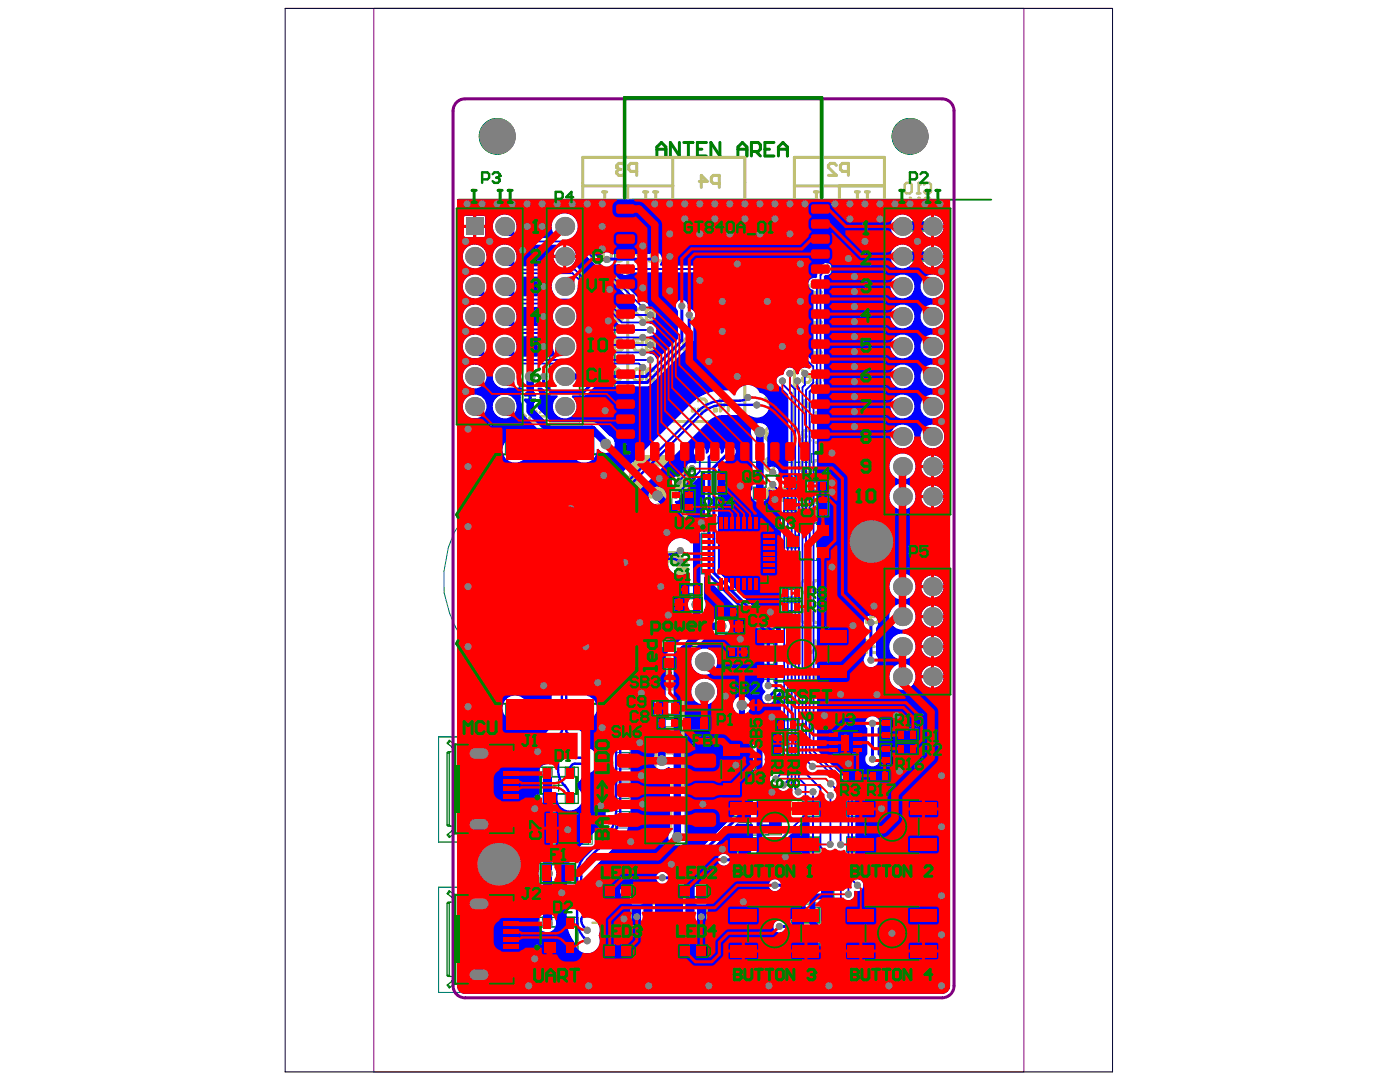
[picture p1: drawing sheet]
<svg xmlns="http://www.w3.org/2000/svg" width="279mm" height="216mm" viewBox="0 0 279 216" stroke-linecap="round" stroke-linejoin="round" font-family="sans-serif">
<g fill="none" stroke="#008000" stroke-width=".2">
<path d="M124.5 19.4h39.7v20.9h1.7v47.7h-1.7v2.6h-2.3v1.6h-35.4v-1.6h-2.1v-2.6h-1.7v-47.7h1.8zM181.5 44.4h3.3v1.5h-3.3zM181.5 50.4h3.3v1.5h-3.3zM134.1 98.3h1.5v3.3h-1.5zM136.8 98.3h1.5v3.3h-1.5zM140.4 94.7h1.5v3.3h-1.5zM143.1 94.7h1.5v3.3h-1.5zM152.9 94.8h3.5v.3h2.4v2.3h-2.4v2.1h2.4v2.4h-2.4v.4h-3.5v-2.6h-2.4v-2.4h2.4zM161.4 96.2h3.3v1.6h-3.3zM163.5 99.2h1.5v3.3h-1.5zM135.2 119.5h4.2v.6h.4v1.1h-.4v.6h-4.2v-.6h-.4v-1.1h.4zM136.2 116.9h3.3v1.5h-3.3z"/>
<path d="M141.3 104.4h2.1v-1.2h7.9v1.2h2v2.1h1.3v7.9h-1.3v2.1h-2v1.2h-7.9v-1.2h-2.1v-2.1h-1.2v-7.9h1.2zM156.2 117.6h3.3v1.5h-3.3zM159.5 104.3h3.5v.3h2.4v2.4h-2.4v2.1h2.4v2.4h-2.4v.3h-3.5v-2.6h-2.5v-2.3h2.5zM132.4 128.6h.6v-.5h1.2v.5h.6v4.1h-.6v.6h-1.2v-.6h-.6zM143.4 121.3h3.3v1.5h-3.3zM143.6 123.8h4.1v.6h.5v1.1h-.5v.6h-4.1v-.6h-.5v-1.1h.5zM145.6 129.3h3.3v1.6h-3.3zM151.1 125.6h3.4v-.6h11.1v.6h3.4v2.8h-3.4v4.2h3.4v2.9h-3.4v.6h-11.1v-.6h-3.4v-2.9h3.4v-4.2h-3.4zM156.2 120.3h3.3v1.5h-3.3zM87.5 147h16.3v21h-16.3zM108.5 153.2h1.5v1.7h3v-1.7h1.5v1.7h.7v3.6h-.7v1.7h-1.5v-1.7h-2v1.7h-2.5v-1.7h-.7v-3.6h.7zM110.6 147.2h1.5v3.3h-1.5z"/>
<path d="M113 147.2h1.5v3.3h-1.5zM123 151.4h1.6v-.6h1v-.5h2.7v-3.7h9.4v3.7h2.7v.5h1v.6h1.6v.7h-1.6v.6h-1v.6h-2.7v2.9h2.7v.5h1v.6h1.6v.7h-1.6v.6h-1v.6h-2.7v2.9h2.7v.5h1v.6h1.6v.7h-1.6v.6h-1v.5h-2.7v3.8h-9.4v-3.8h-2.7v-.5h-1v-.6h-1.6v-.7h1.6v-.6h1v-.5h2.7v-2.9h-2.7v-.6h-1v-.6h-1.6v-.7h1.6v-.6h1v-.5h2.7v-2.9h-2.7v-.6h-1v-.6h-1.6zM131 140.1h4.1v.6h.5v1.2h-.5v.6h-4.1v-.6h-.5v-1.2h.5zM131.7 143.5h3.3v1.6h-3.3zM136.7 143.1h4.2v.6h.4v1.2h-.4v.6h-4.2v-.6h-.4v-1.2h.4zM149.9 159.1h3.5v.3h2.4v2.4h-2.4v2.1h2.4v2.4h-2.4v.3h-3.5v-2.6h-2.4v-2.3h2.4zM154.5 146.8h1.5v3.3h-1.5zM155.4 143.8h3.3v1.6h-3.3zM157.5 146.8h1.5v3.3h-1.5zM165.3 146.2h.8v-.5h5.2v.5h.8v3.9h-.8v.6h-5.2v-.6h-.8zM168.3 154h3.3v1.5h-3.3zM173.7 154h3.3v1.5h-3.3z"/>
<path d="M176 143.9h1.6v3.3h-1.6zM176 148.9h1.6v3.3h-1.6zM179.4 145.9h3.3v1.6h-3.3zM179.4 148.6h3.3v1.6h-3.3zM87.5 177h16.3v21h-16.3zM108.7 172.6h5.2v.6h.6v2.1h-.6v.6h-5.2v-.6h-.5v-2.1h.5zM109.5 162.1h8v.9h.6v4.5h-.6v.9h-8v-.9h-.6v-4.5h.6zM121.3 176.7h4.1v.5h.5v1.2h-.5v.6h-4.1v-.6h-.6v-1.2h.6zM126.7 176.8h5.2v.6h.5v2.1h-.5v.6h-5.2v-.6h-.5v-2.1h.5zM135.1 176.8h5.2v.6h.5v2.1h-.5v.6h-5.2v-.6h-.5v-2.1h.5zM136.2 176.7h4.2v.5h.5v1.2h-.5v.6h-4.2v-.6h-.5v-1.2h.5zM145.6 160h3.5v-.6h11v.6h3.5v2.8h-3.5v4.3h3.5v2.8h-3.5v.6h-11v-.6h-3.5v-2.8h3.5v-4.3h-3.5z"/>
<path d="M149.9 167.2h3.5v.3h2.4v2.4h-2.4v2.1h2.4v2.4h-2.4v.3h-3.5v-2.6h-2.4v-2.3h2.4zM160.4 172.9h3.5v.3h2.4v2.4h-2.4v2.1h2.4v2.4h-2.4v.3h-3.5v-2.6h-2.5v-2.3h2.5zM169.1 160h3.4v-.6h11.1v.6h3.4v2.8h-3.4v4.3h3.4v2.8h-3.4v.6h-11.1v-.6h-3.4v-2.8h3.4v-4.3h-3.4zM108.4 183.2h1.6v1.7h2.9v-1.7h1.5v1.7h.7v3.5h-.7v1.7h-1.5v-1.7h-2v1.7h-2.5v-1.7h-.6v-3.5h.6zM121.3 188.6h4.1v.6h.5v1.2h-.5v.6h-4.1v-.6h-.6v-1.2h.6zM126.7 181.3h5.2v.6h.5v2.1h-.5v.6h-5.2v-.6h-.5v-2.1h.5zM135.1 181.3h5.2v.6h.5v2.1h-.5v.6h-5.2v-.6h-.5v-2.1h.5zM136.2 188.6h4.2v.6h.5v1.2h-.5v.6h-4.2v-.6h-.5v-1.2h.5zM145.6 181.3h3.5v-.6h11v.6h3.5v2.8h-3.5v4.2h3.5v2.9h-3.5v.6h-11v-.6h-3.5v-2.9h3.5v-4.2h-3.5zM160.4 181.1h3.6v.3h2.4v2.4h-2.4v2.1h2.4v2.4h-2.4v.3h-3.6v-2.6h-2.4v-2.3h2.4zM169.1 181.3h3.4v-.6h11.1v.6h3.4v2.8h-3.4v4.2h3.4v2.9h-3.4v.6h-11.1v-.6h-3.4v-2.9h3.4v-4.2h-3.4z"/>
<circle cx="99.2" cy="27.2" r="3.6"/>
<circle cx="181.6" cy="27.2" r="3.6"/>
</g>
<g fill="none" stroke="#008080" stroke-width=".2">
<path d="M124.4 19.3h39.8v21h1.7v47.7h-1.7v2.6h-2.3v1.7h-35.5v-1.7h-2v-2.6h-1.7v-47.7h1.7zM181.1 44.2h4v1.9h-4zM181.1 50.2h4v1.9h-4zM100.9 85.5h17.6v5h2.3l6.5 6.5v6.9a21 21 0 0 1-.1 23.4v6.5l-6.7 6.7h-2v5.1h-17.6v-5.1h-2l-7.9-12.1 .8-1.8a20.4 20.4 0 0 1-1.1-20.5l1.1-1.6-.8-1.8 7.9-12.1h2zM133.9 98h1.9v4h-1.9zM136.6 98h1.9v4h-1.9zM140.2 94.4h1.9v4h-1.9zM142.9 94.4h1.9v4h-1.9zM150.3 97.2h2.6v-2.4h6v2.7h-2.5v1.9h2.5v2.9h-6v-2.5h-2.6zM161 96h4.1v1.9h-4.1zM163.3 98.9h1.9v4h-1.9zM91.8 104.5h.1"/>
<path d="M134.6 119.3h5.4v2.6h-5.4zM135.9 116.7h4v1.9h-4zM141.3 104.4h2v-1.3h8.1v1.3h2v2h1.3v8.1h-1.3v2h-2v1.3h-8.1v-1.3h-2v-2h-1.3v-8.1h1.3zM155.9 117.4h4v1.9h-4zM156.9 106.8h2.6v-2.5h6v2.8h-2.5v1.9h2.5v2.8h-6v-2.4h-2.6zM132.4 127.9h2.4v5.5h-2.4zM143 123.7h5.4v2.6h-5.4zM143 121.1h4v1.9h-4zM145.2 129.2h4v1.8h-4zM150.9 125.5h3.6v-.5h11.1v.5h3.5v3h-3.5v4h3.5v3.1h-3.5v.5h-11.1v-.5h-3.6v-3.1h3.6v-4h-3.6zM155.9 120.1h4v1.9h-4zM87.5 147h16.3v21h-16.3z"/>
<path d="M108.3 153h1.9v1.9h2.6v-1.9h1.9v1.9h.5v3.6h-.5v1.9h-1.9v-1.9h-1.7v1.9h-2.7v-1.9h-.6v-3.6h.5zM110.4 146.8h1.9v4h-1.9zM112.8 146.8h1.9v4h-1.9zM122.9 150.1h5.4v-3.5h9.4v3.5h5.5v3.3h-5.5v2.6h5.5v3.3h-5.5v2.6h5.5v3.3h-5.5v3.6h-9.4v-3.6h-5.4v-3.3h5.4v-2.6h-5.4v-3.3h5.4v-2.6h-5.4zM130.3 140h5.5v2.6h-5.5zM131.3 143.4h4.1v1.8h-4.1zM136.1 143h5.4v2.6h-5.4zM145.5 159.9h3.6v-.5h11v.5h3.6v3.1h-3.6v4h3.6v3h-3.6v.5h-11v-.5h-3.6v-3h3.6v-4h-3.6zM154.3 146.5h1.9v4h-1.9zM155 143.7h4.1v1.8h-4.1zM157.3 146.5h1.9v4h-1.9zM165.2 145.7h7.1v5h-7.1z"/>
<path d="M168 153.8h4v1.9h-4zM169 159.9h3.5v-.5h11.1v.5h3.5v3.1h-3.5v4h3.5v3h-3.5v.5h-11.1v-.5h-3.5v-3h3.5v-4h-3.5zM173.4 153.8h4v1.9h-4zM175.9 148.6h1.9v4h-1.9zM175.9 143.5h1.9v4h-1.9zM179 145.8h4v1.8h-4zM179 148.4h4v1.9h-4zM87.5 177h16.3v21h-16.3zM108 172.5h6.6v3.5h-6.6zM108.8 162.1h9.4v6.3h-9.4zM126.1 176.7v2.3h-5.5v-2.3h12v3.5h-6.6v-3.5M135.5 176.7v2.3h5.6v-2.3h-6.7v3.5h6.6v-3.5"/>
<path d="M147.3 169.7h2.6v-2.5h6v2.8h-2.5v1.9h2.5v2.8h-6v-2.5h-2.6zM147.3 161.6h2.6v-2.5h6v2.8h-2.5v1.9h2.5v2.8h-6v-2.4h-2.6zM157.8 175.3h2.6v-2.4h6v2.8h-2.5v1.9h2.5v2.8h-6v-2.5h-2.6zM108.3 183h1.8v1.9h2.6v-1.9h1.9v1.9h.5v3.5h-.5v1.9h-1.9v-1.9h-1.6v1.9h-2.8v-1.9h-.5v-3.5h.5zM120.6 188.6h5.5v2.4h-5.5zM126 181.2h6.6v3.5h-6.6zM134.4 181.2h6.6v3.5h-6.6zM135.5 188.6h5.6v2.4h-5.6zM145.5 181.2h3.6v-.5h11v.5h3.6v3h-3.6v4h3.6v3.1h-3.6v.5h-11v-.5h-3.6v-3.1h3.6v-4h-3.6zM157.9 183.6h2.5v-2.5h6.1v2.8h-2.5v1.9h2.5v2.8h-6.1v-2.4h-2.5zM169 181.2h3.5v-.5h11.1v.5h3.5v3h-3.5v4h3.5v3.1h-3.5v.5h-11.1v-.5h-3.5v-3.1h3.5v-4h-3.5z"/>
<circle cx="99.2" cy="27.2" r="3.6"/>
<circle cx="181.6" cy="27.2" r="3.6"/>
</g>
<path d="M74.6 1.7h129.7v212.2h-129.7z" fill="none" stroke="#800080" stroke-width=".2"/>
<path d="M56.9 1.7h165.1v212.2h-165.1z" fill="none" stroke="#000" stroke-width=".2"/>
<g fill="none" stroke="#008000" stroke-width=".24">
<path d="M104.7 79h.9v.7h-.9M106.9 79h-.9v.7h.9M132.6 132.1h2M132.6 132.3h2M132.6 128.3h2v4.7h-2zM132.6 129.3h2M132.6 129h2M132.6 135.6h.8v.7h-.8M134.8 135.6h-.9v.7h.9M150.5 139.6v.9h.7v-.9M89.2 150.2v14.4h.4v-14.4M89.2 150.3h.4"/>
<path d="M89.5 150h1M89.8 147.9l-.4 .5M90.1 149l.5-.6v.8M90.1 149h.1M90.1 149l.2 .1M90.1 149l.1 .1M90.2 149v.1M90.2 149h.1M90.2 149.1h.1M90.3 149.1h.1M90.4 149.1v.1M90.4 149.1l.2 .1"/>
<path d="M90.5 149.2h.1M90.5 149.2h.2M90.5 148.4l-.9-.7-.4 .6 .9 .7M90.5 150v14.8M90.6 149.2h.1M90.6 148.4h12v18h-11.9M90.7 149.2h.1M90.7 148.4v18M92.3 150.9v1.7M92.9 150.9v1.7M96.4 150.9l.1 .1M96.4 152.6h.1"/>
<path d="M96.4 150.9h.1M96.4 150.9v.1M96.4 152.5h.1M96.4 152.5v.1M96.4 150.9h-4.4v1.7l4.4-.1M96.4 151h.1M96.5 152.5l-.1 .1M96.5 151v.1M96.5 152.5h.1M96.5 151h.1M96.5 151.1h.1M96.5 152.4h.1"/>
<path d="M96.5 151.1v1.3M96.5 151.1v.1M96.5 152.4v.1M96.5 151.2h.1M96.5 152.3v.1M96.5 152.3h.1M100.7 148.4v1.5l.2 .2 1.7 .1M101 152.4h1.5l.1 .1M101 151.2h1.6M101.2 150.2v1M107.6 153.1h7.8v7.2h-7.8zM108 155h7v3.3h-7z"/>
<path d="M110.3 156.7h2.4M111.5 155.5v2.4M149.7 151.1h.8v.7h-.8M150.5 141.8v-.9h.7v.9M151.8 151.1h-.8v.7h.8M89.4 166.4l.4 .6M89.5 164.8h1M89.8 177.9l-.4 .5M90.1 179l.5-.6v.8M90.1 179h.1M90.1 179l.1 .1M90.2 179l.1 .1"/>
<path d="M90.2 179v.1M90.2 179l.2 .1M90.2 179.1h.1M90.3 179.1h.1M90.3 165.7l-1.1 .9 .4 .5 .9-.7M90.3 165.7h.1M90.3 179.1l.1 .1M90.4 179.1l.1 .1M90.4 179.1h.1M90.4 165.7h-.1M90.4 179.1l.3 .1M90.4 165.7h.1"/>
<path d="M90.5 179.2h.1M90.5 178.4l-.9-.7-.4 .6 .9 .7M90.5 165.7h.1M90.6 179.2h.1M90.6 165.7h-.3M90.6 165.7h-.2M90.6 165.7h.1M90.6 178.5h12v17.9h-11.9M90.7 165.7h.1M90.7 179.2h.1M90.7 178.5v17.9M90.7 165.7h-.1v.7l-.5-.5"/>
<path d="M92.3 162.3v1.6M92.9 162.3v1.6M96.4 163.9h.1M96.4 162.3h.1M96.4 162.3h-4.4v1.6h4.4M96.4 162.3l.1 .1M96.5 162.3h.1M96.5 163.9h-.1M96.5 162.3v.1M96.5 162.4h.1M96.5 163.8l-.1 .1M96.5 163.8h.1"/>
<path d="M96.5 162.4v1.4M96.5 162.5h.1M96.5 163.7h.1M96.5 163.7v.1M96.5 163.6h.1M96.5 163.6v.1M100.7 178.5v1.4l.2 .2 1.7 .1M101 163.6h1.6M101.2 163.6v1.1M102.6 162.4l-.1 .1h-1.5M102.6 164.7h-1.7l-.2 .2v1.5M121 176.8h4.7v2.1h-4.7z"/>
<path d="M121.7 176.8v2.1M121.9 176.8v2.1M124.7 176.8v2.1M125 176.8v2.1M136 176.8h4.7v2.1h-4.7zM136.7 176.8v2.1M136.9 176.8v2.1M139.7 176.8v2.1M140 176.8v2.1M89.2 180.3h.4v14.3h-.4zM89.4 196.4l.4 .6M89.5 194.8h1"/>
<path d="M89.5 180h1M90.3 195.8l-1.1 .8 .4 .5 .9-.7M90.3 195.8h.1M90.3 195.7v.1M90.3 195.7h.1M90.4 195.7h.1M90.4 195.7h-.1M90.4 195.7l-.1 .1M90.5 195.7h.1M90.5 195.7h-.1M90.5 180v14.9M90.6 195.7v.7l-.5-.5"/>
<path d="M90.6 195.7h-.1M90.6 195.7h.1M90.7 195.7h.1M90.7 195.7h-.3M92.3 180.9v1.7M92.3 192.3v1.6M92.9 180.9v1.7M92.9 192.3v1.6M96.4 180.9l.1 .1M96.4 193.9h.1M96.4 182.6h.1M96.4 180.9h.1"/>
<path d="M96.4 192.3h.1M96.4 192.3l.1 .1M96.4 180.9h-4.4v1.7l4.4-.1M96.4 180.9v.1M96.4 182.5h.1M96.4 181h.1M96.4 192.3h-4.4v1.6h4.4M96.4 182.5v.1M96.5 182.5h-.1M96.5 193.9h-.1M96.5 181h.1M96.5 181v.1"/>
<path d="M96.5 192.3v.1M96.5 193.8v.1M96.5 182.5h.1M96.5 192.4h.1M96.5 192.4v.1M96.5 193.8h.1M96.5 182.5l-.1 .1M96.5 181v.2M96.5 193.8l-.1 .1M96.5 181.1h.1M96.5 182.4h.1M96.5 181.1v1.3"/>
<path d="M96.5 192.4v1.4M96.5 192.5h.1M96.5 181.1v.1M96.5 193.7h.1M96.5 182.4v.1M96.5 193.7v.1M96.5 181.2h.1M96.5 182.3v.1M96.5 193.6h.1M96.5 182.3h.1M101 182.4h1.5l.1 .1M101 193.6h1.6"/>
<path d="M101 181.3h1.6M101.2 180.2v1.1M101.2 193.6v1.1M102.6 194.7h-1.7l-.2 .2v1.5M102.6 192.4l-.1 .1h-1.5M107.5 183h7.8v7.2h-7.8zM107.9 185h7.1v3.3h-7.1zM110.3 186.6h2.3M111.4 185.5v2.3M121 188.8h4.7v2.1h-4.7zM121.7 188.8v2.1M121.9 188.8v2.1"/>
<path d="M124.7 188.8v2.1M125 188.8v2.1M130.8 188h.8v.7h-.8M133 188h-.9v.7h.9M136 188.8h4.7v2.1h-4.7zM136.7 188.8v2.1M136.9 188.8v2.1M139.7 188.8v2.1M140 188.8v2.1"/>
</g>
<path d="M92.2 149.2v16.5M92.2 179.2v16.5" fill="none" stroke="#008000" stroke-width=".47"/>
<path d="M91.5 39.8h106.3M91.7 42.2h12v41.9h-12zM109.7 42.2h6v41.9h-6zM177.1 42.2h12v59.9h-12zM103.7 90.7v-2.4h4.8v2.4M110.9 90.7v-2.4h4.8v2.4M91.1 102.7l7.8-12h21.6l6.6 6.6v36.5l-6.6 6.6h-21.6l-7.8-12M177.1 114.1h12v23.9h-12zM137.6 129h6v12h-6zM103.7 140.4v2.4h4.8v-2.4M110.9 140.4v2.4h4.8v-2.4M143.9 150.2h4.1v6.7h-4.1z" fill="none" stroke="#008000" stroke-width=".36"/>
<g fill="#008000">
<path d="M148.1 170.2h.6v1.5h-.6z" fill-rule="evenodd"/>
<path d="M148.1 162.2h.6v1.4h-.6z" fill-rule="evenodd"/>
<path d="M158.6 175.9h.6v1.4h-.6z" fill-rule="evenodd"/>
<path d="M157.6 100h.6v1.4h-.6z" fill-rule="evenodd"/>
<path d="M157.6 95.6h.6v1.4h-.6z" fill-rule="evenodd"/>
<path d="M165.2 186.3h.6v1.4h-.6z" fill-rule="evenodd"/>
<path d="M165.2 182h.6v1.4h-.6z" fill-rule="evenodd"/>
<path d="M165.1 178.1h.6v1.4h-.6z" fill-rule="evenodd"/>
<path d="M151.1 97.8h.6v1.4h-.6z" fill-rule="evenodd"/>
<path d="M158.7 184.2h.5v1.4h-.5z" fill-rule="evenodd"/>
<path d="M157.7 107.4h.6v1.4h-.6z" fill-rule="evenodd"/>
<path d="M165.1 173.8h.6v1.4h-.6z" fill-rule="evenodd"/>
<path d="M154.7 172.4h.5v1.4h-.5z" fill-rule="evenodd"/>
<path d="M154.7 168.1h.5v1.4h-.5z" fill-rule="evenodd"/>
<path d="M164.2 109.5h.6v1.5h-.6z" fill-rule="evenodd"/>
<path d="M164.2 105.2h.6v1.4h-.6z" fill-rule="evenodd"/>
<path d="M154.7 160h.5v1.4h-.5z" fill-rule="evenodd"/>
<path d="M154.7 164.3h.5v1.5h-.5z" fill-rule="evenodd"/>
</g>
<g fill="none" stroke="#008000" stroke-width=".2">
<path d="M105.4 76.7l.6-.1 .2 .5h-.8zM105.8 77.1h.1M105.8 75.9v.5l.4-.4h-.8M105.8 76.7v.4M106 77.3l.2 .2-.2 .3-.2-.1-.1-.4-.3 .2 .2 .3M133.3 133.3l.6-.1 .1 .5h-.7zM133.4 133.9l-.1 .2 .1 .3 .3-.1 .1-.4 .2 .2-.1 .3M133.5 132.5h.1M133.5 132.5l-.2 .1 .1 .4M133.5 132.5l.2 .1M133.7 133.7h.1M133.7 132.6v.1"/>
<path d="M133.7 133.3v.4M133.7 132.6l.1-.1 .2 .1-.1 .4M94.1 157h.2M94.2 157v.6l-.1 .1-.2-.1M94.6 157.7h.2M94.7 157h.1M94.7 157v.7M94.7 157l-.1 .1M150.4 153.7h.7v.4l-.6 .1zM150.5 153l-.1 .1 .1 .4 .2-.2 .2-.3 .2 .1-.1 .4M150.5 154.4l-.1 .1 .1 .4 .4-.1-.2-.4h.4v.5M150.7 153.7h.1"/>
<path d="M150.7 153.7v.4M152.8 140.5l-.3-.2-.1 .3 .3 .1 .1 .2-.1 .2-.3-.2M153.1 140.7h.1M153.1 140.3l.5 .2-.2 .6h-.3zM153.1 140.7h.3M153.8 140.5l.1-.2 .4 .2-.5 .6h.5M94.1 187h.2M94.2 187v.6l-.1 .1-.2-.1M94.6 187.1l.1-.1 .4 .1-.5 .6h.5M131.5 191.4h.1M131.5 190.5h.7v.4l-.6 .1zM131.5 191.4h.7"/>
<path d="M131.6 191.3l-.1 .1M131.9 190.5h.1M131.9 190.5v.4M132.1 189.8l.1 .1-.1 .4-.2-.1-.1-.4-.3 .1 .1 .4M132.2 191.3v.2"/>
</g>
<g fill="none" stroke="#008000" stroke-width=".6">
<path d="M131.1 31.1v-1.8l.9-.9 .9 .9v1.8M131.1 29.8h1.8M135.6 28.4v2.7l-1.8-2.7v2.7M136.5 28.4h1.8M137.4 28.4v2.7M139.2 29.8h.9M141 28.4h-1.8v2.7h1.8M143.7 28.4v2.7l-1.8-2.7v2.7M147.3 29.8h1.8M147.3 31.1v-1.8l.9-.9 .9 .9v1.8M150 30.2h1.3l.5-.4v-.9l-.5-.5h-1.3v2.7M150.9 30.2l.9 .9"/>
<path d="M152.7 29.8h.9M154.5 28.4h-1.8v2.7h1.8M155.4 29.8h1.7M155.4 31.1v-1.8l.8-.9 .9 .9v1.8"/>
</g>
<g fill="none" stroke="#008000" stroke-width=".24">
<path d="M104.7 79.7a1.1 1.1 0 0 0 1.1 .9 1.1 1.1 0 0 0 1.1-.9M104.7 79a1.1 1.1 0 0 1 1.1-.9 1.1 1.1 0 0 1 1.1 .9M132.6 135.6a1.1 1.1 0 0 1 1.1-.9 1.1 1.1 0 0 1 1.1 .9M132.6 136.3a1.1 1.1 0 0 0 1.1 .9 1.1 1.1 0 0 0 1.1-.9M150.5 139.6a1.1 1.1 0 0 0-.9 1.1 1.1 1.1 0 0 0 .9 1.1M151.2 139.6a1.1 1.1 0 0 1 .9 1.1 1.1 1.1 0 0 1-.9 1.1M89.5 150l-.3 .2M89.9 150l-.3 .2M90.5 148.4h.1M90.7 149.8l-.2 .2M101 151.2a.55 .55 0 0 0-.5 .6 .55 .55 0 0 0 .5 .6M149.7 151.8a1.1 1.1 0 0 0 1 .9 1.1 1.1 0 0 0 1.1-.9"/>
<path d="M149.7 151.1a1.1 1.1 0 0 1 1-.9 1.1 1.1 0 0 1 1.1 .9M89.2 164.6l.3 .2M89.6 164.6l.3 .2M90.5 164.8l.2 .3M90.5 178.4l.1 .1M90.7 166.4h-.2M90.7 179.8l-.2 .2M101 162.5a.55 .55 0 0 0-.5 .5 .55 .55 0 0 0 .5 .6M89.2 194.6l.3 .2M89.5 180l-.3 .3M89.6 194.6l.3 .2M89.9 180l-.3 .3"/>
<path d="M90.5 194.8l.2 .3M90.7 196.4h-.2M101 192.5a.55 .55 0 0 0-.5 .5 .55 .55 0 0 0 .5 .6M101 181.3a.55 .55 0 0 0-.5 .5 .55 .55 0 0 0 .5 .6M130.8 188a1.1 1.1 0 0 1 1.1-.9 1.1 1.1 0 0 1 1.1 .9M130.8 188.7a1.1 1.1 0 0 0 1.1 .9 1.1 1.1 0 0 0 1.1-.9"/>
<circle cx="108.8" cy="157.9" r=".12"/>
<circle cx="108.8" cy="187.8" r=".12"/>
</g>
<path d="M127.2 99.6a23.7 23.7 0 0 1-.2 32.1M91.1 102.7a24.9 24.9 0 0 1 0 25.7" fill="none" stroke="#008000" stroke-width=".36"/>
<path d="M90.9 20.6a2.39 2.39 0 0 1 1.9-.9h95.2a2.4 2.4 0 0 1 2.4 2.4v174.6a2.4 2.4 0 0 1-2.4 2.4h-95.2a2.4 2.4 0 0 1-2.4-2.4v-174.6l.1-.5z" fill="none" stroke="#800080" stroke-width=".6"/>
<g fill="#c0c073">
<path d="M98.1 126.8l.9-1 1 1z"/>
<path d="M102.3 127.7h4.3l-2.6 1.7z"/>
<path d="M102.3 126.8l1-1 .9 1z"/>
<path d="M103.2 101.1h.7l.4 .5-.1 .5-.6 .3h-.8l.1-.9z"/>
<path d="M95.7 127.7h4.3l-1.7 1.7z"/>
<path d="M99.1 130l2.1-2 2.1 2.1z"/>
<path d="M98.7 123l2.1-.2 2.5 .2v1.4h-4.3z"/>
<path d="M99 124.4h4.3l-2.1 2.2z"/>
<path d="M99.1 130l4.2 .1 .3 1.9-2.2 .2-2.9-.2 .3-1.7z"/>
<path d="M95.8 124.1l.9-.6 2-.5 .3 1.4-3.3 3.3-1.2-.1 .1-1.3 .5-1.5z"/>
<path d="M94.5 127.6l1.2 .1 2.6 1.7 .7 .7-.5 1.9-2.2-.7-1.3-1.3-.5-2.1z"/>
<path d="M103.3 123l2.3 .5 1.3 .9 .7 1.6 .2 1.7h-1.2l-3.3-3.3z"/>
<path d="M103.3 130.1l.7-.7 2.6-1.7h1.2l-.5 2.2-1.2 1.4-2.5 .7z"/>
<path d="M96.5 99.5a6.6 6.6 0 0 1 11.4 2.6 6.6 6.6 0 0 1-8.5 8.1 6.2 6.2 0 0 1-4.5-6.3h6.5v2.3l-.4 .8-.6 .2-.7-.4-.2-.6h-1.3a2.33 2.33 0 0 0 2.3 2.4 2.33 2.33 0 0 0 2.3-2.4v-2.3l1.5-.2a2.12 2.12 0 0 0 .4-3.8 2.12 2.12 0 0 0-3.3 1.8v.7h-6.4l.4-1.3z"/>
</g>
<path d="M94.8 103.9h6.6v2.3M98.1 106.2h1.4M101.4 101.7v.7h-6.4M102.8 101.7v.7h.8M103.6 103.9h-.8v2.3M95.7 127.7l3.3-3.3 2.2 2.2 2.1-2.2 3.3 3.3h-4.3l1.7 1.7-.7 .7-2.1-2.1-2.2 2.1-.7-.7 1.7-1.7zM98.1 126.8l.9-1 1 1zM102.3 126.8l1-1 .9 1z" fill="none" stroke="#c0c073" stroke-width=".24"/>
<g fill="none" stroke="#c0c073" stroke-width=".36">
<path d="M110.3 146.6h2.2v4.4h-2.2zM112.7 146.6h2.2v4.4h-2.2zM152.5 159.3h-2.5v1.6M125.8 176.5h7v3.9h-7zM134.2 176.5h7v3.9h-7zM150 164.9v1.5h2.5M150 173v1.5h2.5M152.5 167.4h-2.5v1.5M160.5 178.6v1.6h2.5M163 173.1h-2.5v1.5M125.8 181h7v3.9h-7zM134.2 181h7v3.9h-7z"/>
<path d="M160.6 186.9v1.5h2.5M163.1 181.3h-2.5v1.6"/>
</g>
<path d="M116.3 31.4h32.3v52.7h-32.3zM116.3 37.1h18M125.3 37.1v47M134.3 31.4v52.7M158.5 31.4h18v70.1h-18zM158.5 37.1h18M167.5 37.1v64.4M116.3 42.2h32.3M153.2 45.8h.8M153.6 43.4v2.4M158.5 42.2h18" fill="none" stroke="#c0c073" stroke-width=".6"/>
<circle cx="153.6" cy="43.4" r=".3" fill="#c0c073"/>
<g fill="none" stroke="#c0c073" stroke-width=".6">
<path d="M162.5 38.3h.8M162.9 38.3v2.4M153.6 43.4l.4 .4M162.5 40.7h.8M128.2 61.6h-1.6v.4l1.6 1.6v.4M129 62l.4-.4h.8l.4 .4v1.6l-.4 .4h-.8l-.4-.4zM131.4 62l.4-.4h.8l.4 .4v1.6l-.4 .4h-.8l-.4-.4zM152.8 62.6h1.6l-1.2-1.2v2.4M172.3 79.9v2.4M153.2 86.6l-.4-.4v-.4l.4-.4h.8l.4 .4v.4l-.4 .4M153.2 86.6l-.4 .4v.4l.4 .4h.8l.4-.4v-.4l-.4-.4M153.2 86.6h.8"/>
<path d="M171.9 82.3h.8M173.5 80.3l.4-.4h.8l.4 .4v1.6l-.4 .4h-.8l-.4-.4zM168.9 128.2l.4-.4h1.2v2.4h-1.2l-.4-.4zM171.3 127.8v2.4l1.6-2.4v2.4M173.7 128.2l.4-.4h.8l.4 .4v1.6l-.4 .4h-.8l-.4-.4v-.8h.8"/>
</g>
<path d="M167.6 183.1l.4-.3h1v.7l-.3 .3h-.7l-.4-.3zM167.6 181.7l.7 .4 .7 .7M170.1 181.7h.7l.3 .4v1.4l-.3 .3h-.7l-.4-.3v-1.4zM170.4 183.1l-.7 .7" fill="none" stroke="#c0c073" stroke-width=".48"/>
<circle cx="172.3" cy="79.9" r=".3" fill="#c0c073"/>
<path d="M166.9 33l-.4-.4h-.8l-.4 .4v.4l1.6 1.6h-1.6M169.3 34.2h-1.2l-.4-.4v-.8l.4-.4h1.2v2.4M168.9 56h1.6v1.2l-.8-.4h-.4l-.4 .4v.8l.4 .4h.8l.4-.4M172.9 56.4l-.4-.4h-.8l-.4 .4v.4l1.6 1.6h-1.6M173.7 56.4l.4-.4h.8l.4 .4v1.6l-.4 .4h-.8l-.4-.4zM170.7 79.9h-1.6v.4l1.6 1.6v.4M172.3 79.9l.4 .4" fill="none" stroke="#c0c073" stroke-width=".6"/>
<path d="M97.2 116.9a3.1 3.1 0 0 1 4.1-.5 2.11 2.11 0 0 1 .1 2.9l1.9-.6v-2.9l.9-.2v3.7l-4 1.2v-.8a1.52 1.52 0 0 0 .7-2 1.52 1.52 0 0 0-2-.8 1.77 1.77 0 0 0-1.4 2.6 1.59 1.59 0 0 0 1.4 .5l-.1 1a2.25 2.25 0 0 1-2.1-1.2 2.25 2.25 0 0 1 .1-2.3z" fill="#c0c073"/>
<path d="M110.7 139.8v1.1l-.4 .3h-.7l-.3-.3v-1.1h2.1M113.4 139.8v1.1l-.4 .3h-.7l-.3-.3v-1.1h2.1M109.3 144.3h2.1M109.6 141.9l-.3 .4v.7l.3 .3h.4l1.4-1.4v1.4M110.7 140.5l.7 .7M111.4 144v.7M112 144.3l.3-.3h1.4l.4 .3v.7l-.4 .4h-1.4l-.3-.4zM112.3 141.9l-.3 .4v.7l.3 .3h.4l1.4-1.4v1.4M113.4 140.5l.7 .7" fill="none" stroke="#c0c073" stroke-width=".48"/>
<circle cx="109.3" cy="144.3" r=".24" fill="#c0c073"/>
<path d="M109.6 144l-.3 .3M127.7 189.5v2.1h-1.1l-.3-.3v-.4l.3-.3h1.1M128.4 189.9l.3-.4h.7l.4 .4v.3l-.4 .4h-.7l-.3 .3v.4l.3 .3h.7l.4-.3" fill="none" stroke="#c0c073" stroke-width=".48"/>
<path d="M120.3 38.3h.8M120.7 38.3v2.4M120.3 40.7h.8" fill="none" stroke="#c0c073" stroke-width=".6"/>
<circle cx="127.7" cy="190.6" r=".24" fill="#c0c073"/>
<path d="M124.9 191.6h.7M125.2 189.5v2.1M127.7 189.5h-1.1l-.3 .4v.3l.3 .4h1.1" fill="none" stroke="#c0c073" stroke-width=".48"/>
<circle cx="125.2" cy="189.5" r=".24" fill="#c0c073"/>
<path d="M125.2 189.5l.4 .4" fill="none" stroke="#c0c073" stroke-width=".48"/>
<path d="M130.6 74l-.4-.4h-.8l-.4 .4v.4M131.4 74l.4-.4h.8l.4 .4v1.6l-.4 .4h-.8l-.4-.4z" fill="none" stroke="#c0c073" stroke-width=".6"/>
<circle cx="129" cy="74.4" r=".3" fill="#c0c073"/>
<path d="M132 58.1h.8M132.4 55.7v2.4M126.6 74l.4-.4h.8l.4 .4v1.6l-.4 .4h-.8l-.4-.4zM128.2 79.6h-1.6v.4l1.6 1.6v.4M129 74.4l.4 .4M129.4 74.8h.4M129.4 74.8l-.4 .4v.4l.4 .4h.8l.4-.4M130.6 80l-.4-.4h-.8l-.4 .4v.4l1.6 1.6h-1.6M131.4 80l.4-.4h.8l.4 .4v1.6l-.4 .4h-.8l-.4-.4z" fill="none" stroke="#c0c073" stroke-width=".6"/>
<circle cx="132.4" cy="55.7" r=".3" fill="#c0c073"/>
<path d="M127.2 56.9l-.4-.4v-.4l.4-.4h.8l.4 .4v.4l-.4 .4M127.2 56.9l-.4 .4v.4l.4 .4h.8l.4-.4v-.4l-.4-.4M127.2 56.9h.8M129 46.1h.8M129.2 56.1l.4-.4h.8l.4 .4v1.6l-.4 .4h-.8l-.4-.4zM129.4 43.7v2.4M130.6 44.1l.4-.4h.8l.4 .4v1.6l-.4 .4h-.8l-.4-.4zM132.4 55.7l.4 .4M126.6 67.6h1.6v1.2l-.8-.4h-.4l-.4 .4v.8l.4 .4h.8l.4-.4M129 68l.4-.4h.8l.4 .4v1.6l-.4 .4h-.8l-.4-.4zM131.4 68l.4-.4h.8l.4 .4v1.6l-.4 .4h-.8l-.4-.4z" fill="none" stroke="#c0c073" stroke-width=".6"/>
<circle cx="129.4" cy="43.7" r=".3" fill="#c0c073"/>
<path d="M127 46.1h.8M127.4 43.7v2.4M129.4 43.7l.4 .4" fill="none" stroke="#c0c073" stroke-width=".6"/>
<circle cx="127.4" cy="43.7" r=".3" fill="#c0c073"/>
<path d="M127.4 43.7l.4 .4M129.6 52.1h.8M130 49.7v2.4M131.2 50.1l.4-.4h.8l.4 .4v1.6l-.4 .4h-.8l-.4-.4z" fill="none" stroke="#c0c073" stroke-width=".6"/>
<circle cx="130" cy="49.7" r=".3" fill="#c0c073"/>
<path d="M128.5 38.3h.8M128.9 38.3v2.4M130.5 38.3h.8M130.9 38.3v2.4M128.4 50.1l-.4-.4h-.8l-.4 .4v.4l1.6 1.6h-1.6M128.5 40.7h.8M130 49.7l.4 .4M130.5 40.7h.8" fill="none" stroke="#c0c073" stroke-width=".6"/>
<path d="M157.5 162.3h.7M157.9 160.2v2.1M158.6 168.6l-.4-.3h-.7l-.3 .3v.4l1.4 1.4h-1.4M159.3 168.6l.3-.3h.7l.4 .3v1.4l-.4 .4h-.7l-.3-.4zM159.3 160.2h.7l.3 .3v1.4l-.3 .4h-.7l-.4-.4v-1.4zM159.6 161.6l-.7 .7M160 169.7l-.7 .7" fill="none" stroke="#c0c073" stroke-width=".48"/>
<circle cx="157.9" cy="160.2" r=".24" fill="#c0c073"/>
<path d="M157.9 160.2l.3 .3" fill="none" stroke="#c0c073" stroke-width=".48"/>
<path d="M155.9 99.8h.8M156.3 97.4v2.4" fill="none" stroke="#c0c073" stroke-width=".6"/>
<circle cx="156.3" cy="97.4" r=".3" fill="#c0c073"/>
<path d="M154.4 55.8l-.4-.4h-.8l-.4 .4v.4M152.8 73.4l.8 .4 .8 .8M152.8 75l.4-.4h1.2v.8l-.4 .4h-.8l-.4-.4zM154.4 79.4h-1.6v.4l1.6 1.6v.4M153.1 97.8l.4-.4h.8l.4 .4v1.6l-.4 .4h-.8l-.4-.4zM156.3 97.4l.4 .4" fill="none" stroke="#c0c073" stroke-width=".6"/>
<circle cx="152.8" cy="56.2" r=".3" fill="#c0c073"/>
<g fill="none" stroke="#c0c073" stroke-width=".6">
<path d="M152.8 56.2l.4 .4M153.2 56.6h.4M153.2 56.6l-.4 .4v.4l.4 .4h.8l.4-.4M154.4 49.8l-.4-.4h-.8l-.4 .4v.4l1.6 1.6h-1.6M152.8 67.4h1.6v1.2l-.8-.4h-.4l-.4 .4v.8l.4 .4h.8l.4-.4M171.9 76.3h.8M172.3 73.9v2.4M173.5 74.3l.4-.4h.8l.4 .4v1.6l-.4 .4h-.8l-.4-.4zM168.9 92.3l.4-.4h1.2v2.4h-1.2l-.4-.4zM168.9 98.3l.4-.4h1.2v2.4h-1.2l-.4-.4zM171.3 91.9v2.4l1.6-2.4v2.4M171.3 97.9v2.4l1.6-2.4v2.4"/>
<path d="M173.7 92.3l.4-.4h.8l.4 .4v1.6l-.4 .4h-.8l-.4-.4v-.8h.8M173.7 98.3l.4-.4h.8l.4 .4v1.6l-.4 .4h-.8l-.4-.4v-.8h.8M168.9 116.2l.4-.3h1.2v2.3h-1.2l-.4-.4zM171.3 115.9v2.3l1.6-2.3v2.3M173.7 116.2l.4-.3h.8l.4 .3v1.6l-.4 .4h-.8l-.4-.4v-.8h.8M168.9 134.2l.4-.4h1.2v2.4h-1.2l-.4-.4zM168.9 122.2l.4-.4h1.2v2.4h-1.2l-.4-.4zM171.3 121.8v2.4l1.6-2.4v2.4M171.3 133.8v2.4l1.6-2.4v2.4M173.7 134.2l.4-.4h.8l.4 .4v1.6l-.4 .4h-.8l-.4-.4v-.8h.8M173.7 122.2l.4-.4h.8l.4 .4v1.6l-.4 .4h-.8l-.4-.4v-.8h.8"/>
</g>
<path d="M167.6 174.4h1.4l-1-1.1v2.1M170.1 173.3h.7l.3 .4v1.4l-.3 .3h-.7l-.4-.3v-1.4zM170.4 174.7l-.7 .7" fill="none" stroke="#c0c073" stroke-width=".48"/>
<circle cx="172.3" cy="73.9" r=".3" fill="#c0c073"/>
<path d="M169.1 75.1h1.2l.4-.4v-.4l-.4-.4h-.8l-.4 .4v1.6l.4 .4h.8l.4-.4M172.3 73.9l.4 .4M171.9 88.3h.8M172.3 85.9v2.4M173.5 86.3l.4-.4h.8l.4 .4v1.6l-.4 .4h-.8l-.4-.4z" fill="none" stroke="#c0c073" stroke-width=".6"/>
<circle cx="172.3" cy="85.9" r=".3" fill="#c0c073"/>
<path d="M170.5 62.3l-.4-.4h-.8l-.4 .4v.4M172.9 62.3l-.4-.4h-.8l-.4 .4v.4l1.6 1.6h-1.6M173.7 62.3l.4-.4h.8l.4 .4v1.6l-.4 .4h-.8l-.4-.4zM169.1 85.9h1.6v1.2l-.8-.4h-.4l-.4 .4v.8l.4 .4h.8l.4-.4M172.3 85.9l.4 .4" fill="none" stroke="#c0c073" stroke-width=".6"/>
<circle cx="168.9" cy="62.7" r=".3" fill="#c0c073"/>
<path d="M168.9 62.7l.4 .4M169.3 63.1h.4M169.3 63.1l-.4 .4v.4l.4 .4h.8l.4-.4M169.3 70.3h.8M169.7 67.9v2.4M172.5 68.3l-.4-.4h-.8l-.4 .4v.4l1.6 1.6h-1.6M173.3 68.3l.4-.4h.8l.4 .4v1.6l-.4 .4h-.8l-.4-.4z" fill="none" stroke="#c0c073" stroke-width=".6"/>
<circle cx="169.7" cy="67.9" r=".3" fill="#c0c073"/>
<g fill="none" stroke="#c0c073" stroke-width=".6">
<path d="M170.7 38.3h.8M171.1 38.3v2.4M172.7 38.3h.8M173.1 38.3v2.4M168.9 44.4l.4-.4h1.2v2.4h-1.2l-.4-.4zM168.9 50.4l.4-.4h1.2v2.4h-1.2l-.4-.4zM170.7 40.7h.8M171.3 44v2.4l1.6-2.4v2.4M171.3 50v2.4l1.6-2.4v2.4M172.7 40.7h.8M173.7 44.4l.4-.4h.8l.4 .4v1.6l-.4 .4h-.8l-.4-.4v-.8h.8M173.7 50.4l.4-.4h.8l.4 .4v1.6l-.4 .4h-.8l-.4-.4v-.8h.8"/>
<path d="M163.3 79.9v2.4M169.7 67.9l.4 .4M152.8 92.7h1.2l.4-.4v-.4l-.4-.4h-.8l-.4 .4v1.6l.4 .3h.8l.4-.3M162.9 82.3h.8M164.5 80.3l.4-.4h.8l.4 .4v1.6l-.4 .4h-.8l-.4-.4zM161.1 127.8v1.6l.8 .8 .8-.8v-1.6M163.5 127.8h1.6v1.2l-.8-.4h-.4l-.4 .4v.8l.4 .4h.8l.4-.4M176.2 157h2.4M176.2 155.4h2.4M176.2 150.6h1.6l.8 .8-.8 .8h-1.6M177.4 150.6v1.6M177.4 155.4v1.6"/>
<path d="M178.6 153h-2l-.4 .4v.8l.4 .4h2M178.6 157.8h-2.4l2.4 1.6h-2.4M178.6 148.2h-2.4l2.4 1.6h-2.4M176.2 175l.4-.4h1.6l.4 .4v.7l-.4 .4h-1.6l-.4-.4zM176.2 177.3l.4-.4h1.6l.4 .4v1.2h-2.4zM176.6 162.6l-.4 .4v.8l.4 .4h1.6l.4-.4v-.8l-.4-.4M176.6 165h1.6l.4 .4v.8l-.4 .4h-1.6l-.4-.4v-.8zM178.2 167.4l.4 .4v.8l-.4 .4h-1.6l-.4-.4v-.8l.4-.4h.8v.8M178.6 169.8h-2.4l2.4 1.6h-2.4M176.2 182.5h.4v.4h-.4zM176.2 186.9h2.4M176.2 185.3h2.4"/>
<path d="M176.2 183.7h2.4M177.4 182.5h.4v.4h-.4zM177.4 183.7v1.6M178.2 190.9l.4 .4v.8l-.4 .4h-.4l-.4-.4v-.8l-.4-.4h-.4l-.4 .4v.8l.4 .4M178.6 186.1v1.6M178.6 188.5h-1.6l-.8 .8 .8 .8h1.6"/>
</g>
<path d="M126.7 93.5l1.6-1.6h6.3l1.6 1.6v3.2l-1.6 1.6h-6.3l-1.6-1.6zM131.4 112.7l1.6-1.6h1.6l1.6 1.6v3.2l-1.6 1.6h-1.6l-1.6-1.6M131.4 101.5v6.4l4.8-4.8h-9.5M131.4 112.7v3.2M131.4 112.7l-1.5-1.6h-1.6l-1.6 1.6v3.2l1.6 1.6h1.6l1.5-1.6M126.7 120.7v6.4l6.3-6.4h1.6l1.6 1.6v3.2l-1.6 1.6M136.2 130.3v6.3h-4.8l1.6-3.2v-1.5l-1.6-1.6h-3.1l-1.6 1.6v3.1l1.6 1.6M136.2 139.8v6.4h-9.5M126.7 159h4.7l1.6 1.6v4.8h-6.3M126.7 155.8h9.5v-4.8l-1.6-1.6h-3.2l-1.5 1.6v4.8M126.7 149.4l3.2 3.2M131.4 143v3.2" fill="none" stroke="#c0c073" stroke-width="2.3"/>
<circle cx="163.3" cy="79.9" r=".3" fill="#c0c073"/>
<g fill="none" stroke="#c0c073" stroke-width=".6">
<path d="M124.7 33l-.4-.4h-.8l-.4 .4v.4M127.1 34.2h-1.2l-.4-.4v-.8l.4-.4h1.2v2.4M159.9 57.2h1.6l-1.2-1.2v2.4M163.9 56.4l-.4-.4h-.8l-.4 .4v.4l1.6 1.6h-1.6M164.7 56.4l.4-.4h.8l.4 .4v1.6l-.4 .4h-.8l-.4-.4zM117.8 63.2l.4-.4h1.2v.8l-.4 .4h-.8l-.4-.4zM117.8 61.6l.8 .4 .8 .8M120.2 62l.4-.4h.8l.4 .4v1.6l-.4 .4h-.8l-.4-.4zM122.6 62l.4-.4h.8l.4 .4v1.6l-.4 .4h-.8l-.4-.4zM138.2 63.6h.4v.4h-.4zM139.4 62l.4-.4h.8l.4 .4v1.6l-.4 .4h-.8l-.4-.4M142.6 63.6h.4v.4h-.4z"/>
<path d="M143.8 61.6v2.4l1.6-2.4v2.4M163.3 79.9l.4 .4M160.1 81.1h1.6l-1.2-1.2v2.4"/>
</g>
<circle cx="123.1" cy="33.4" r=".3" fill="#c0c073"/>
<path d="M123.1 33.4l.4 .4M123.5 33.8h.4M123.5 33.8l-.4 .4v.4l.4 .4h.8l.4-.4" fill="none" stroke="#c0c073" stroke-width=".6"/>
<path d="M183 38.6h.7M183.3 36.5v2.1M184.4 36.8l.3-.3h.7l.4 .3v1.4l-.4 .4h-.7l-.3-.4" fill="none" stroke="#c0c073" stroke-width=".48"/>
<circle cx="183.3" cy="36.5" r=".24" fill="#c0c073"/>
<path d="M180.9 36.5h.7l.4 .3v1.4l-.4 .4h-.7l-.3-.4v-1.4zM183.3 36.5l.4 .3M120.7 179.6h.7M121 177.5v2.1M122.8 178.9l-.7 .7M123.5 178.9h-1.1l-.3-.3v-.7l.3-.4h1.1v2.1" fill="none" stroke="#c0c073" stroke-width=".48"/>
<circle cx="121" cy="177.5" r=".24" fill="#c0c073"/>
<path d="M118.6 177.5h.7l.3 .4v1.4l-.3 .3h-.7l-.4-.3v-1.4zM121 177.5l.4 .4M144.3 179.6h.7M144.7 177.5v2.1M146.4 178.9l-.7 .7M147.1 178.9h-1l-.4-.3v-.7l.4-.4h1v2.1" fill="none" stroke="#c0c073" stroke-width=".48"/>
<circle cx="144.7" cy="177.5" r=".24" fill="#c0c073"/>
<path d="M142.6 179.6h.7M142.9 177.5v2.1M144.7 177.5l.3 .4" fill="none" stroke="#c0c073" stroke-width=".48"/>
<circle cx="142.9" cy="177.5" r=".24" fill="#c0c073"/>
<path d="M142.9 177.5l.4 .4M120.7 184.1h.7M121 182v2.1M122.8 183.4l-.7 .7M123.5 183.4h-1.1l-.3-.3v-.7l.3-.4h1.1v2.1" fill="none" stroke="#c0c073" stroke-width=".48"/>
<circle cx="121" cy="182" r=".24" fill="#c0c073"/>
<path d="M119.6 182.4l-.3-.4h-.7l-.4 .4v.3l1.4 1.4h-1.4M121 182l.4 .4M144.7 184.1h.7M145 182v2.1M146.8 183.4l-.7 .7M147.4 183.4h-1l-.3-.3v-.7l.3-.4h1v2.1" fill="none" stroke="#c0c073" stroke-width=".48"/>
<circle cx="145" cy="182" r=".24" fill="#c0c073"/>
<path d="M143.6 182.4l-.3-.4h-.7l-.4 .4v.3M145 182l.4 .4" fill="none" stroke="#c0c073" stroke-width=".48"/>
<circle cx="142.2" cy="182.7" r=".24" fill="#c0c073"/>
<path d="M142.2 182.7l.4 .4M142.6 183.1h.3M142.6 183.1l-.4 .3v.4l.4 .3h.7l.3-.3" fill="none" stroke="#c0c073" stroke-width=".48"/>
<g fill="none" stroke="#c0c073" stroke-width=".6">
<path d="M162.9 76.3h.8M163.3 73.9v2.4M164.5 74.3l.4-.4h.8l.4 .4v1.6l-.4 .4h-.8l-.4-.4zM159.9 92.3l.4-.4h1.2v2.4h-1.2l-.4-.4zM159.9 98.3l.4-.4h1.2v2.4h-1.2l-.4-.4zM162.3 92.3l.4-.4h1.2v2.4h-1.2l-.4-.4zM162.3 98.3l.4-.4h1.2v2.4h-1.2l-.4-.4zM164.7 91.9v1.6l.8 .8 .8-.8v-1.6M164.7 97.9v1.6l.8 .8 .8-.8v-1.6M159.9 116.2l.4-.3h1.2v2.3h-1.2l-.4-.4zM162.3 116.2l.4-.3h1.2v2.3h-1.2l-.4-.4zM164.7 115.9v1.5l.8 .8 .8-.8v-1.5"/>
<path d="M159.9 122.2l.4-.4h1.2v2.4h-1.2l-.4-.4zM161.1 133.8v1.6l.8 .8 .8-.8v-1.6M162.3 122.2l.4-.4h1.2v2.4h-1.2l-.4-.4zM163.5 133.8h1.6v1.2l-.8-.4h-.4l-.4 .4v.8l.4 .4h.8l.4-.4M164.7 121.8v1.6l.8 .8 .8-.8v-1.6"/>
</g>
<circle cx="163.3" cy="73.9" r=".3" fill="#c0c073"/>
<path d="M160.1 73.9l.8 .4 .8 .8M160.1 75.5l.4-.4h1.2v.8l-.4 .4h-.8l-.4-.4zM163.3 73.9l.4 .4M162.9 88.3h.8M163.3 85.9v2.4M164.5 86.3l.4-.4h.8l.4 .4v1.6l-.4 .4h-.8l-.4-.4z" fill="none" stroke="#c0c073" stroke-width=".6"/>
<circle cx="163.3" cy="85.9" r=".3" fill="#c0c073"/>
<path d="M161.7 86.3l-.4-.4h-.8l-.4 .4v.4M163.3 85.9l.4 .4" fill="none" stroke="#c0c073" stroke-width=".6"/>
<circle cx="160.1" cy="86.7" r=".3" fill="#c0c073"/>
<path d="M121.4 74l-.4-.4h-.8l-.4 .4v.4M122.2 74l.4-.4h.8l.4 .4v1.6l-.4 .4h-.8l-.4-.4zM160.1 86.7l.4 .4M160.5 87.1h.4M160.5 87.1l-.4 .4v.4l.4 .4h.8l.4-.4" fill="none" stroke="#c0c073" stroke-width=".6"/>
<circle cx="119.8" cy="74.4" r=".3" fill="#c0c073"/>
<path d="M118.2 76h.8M118.6 73.6v2.4M119.8 74.4l.4 .4M120.2 74.8h.4M120.2 74.8l-.4 .4v.4l.4 .4h.8l.4-.4" fill="none" stroke="#c0c073" stroke-width=".6"/>
<circle cx="118.6" cy="73.6" r=".3" fill="#c0c073"/>
<g fill="none" stroke="#c0c073" stroke-width=".6">
<path d="M117.8 79.6l.8 .4 .8 .8M118.6 73.6l.4 .4M136.2 73.6l1.6 1.6M137.4 74.8l-1.2 1.2M137.8 73.6v2.4M140.2 73.6v2.4h-1.6M141 74l.4-.4h.8l.4 .4v1.6l-.4 .4h-.8l-.4-.4M143.4 73.6v2.4l.8-.8 .8 .8v-2.4M143.8 79.6v2.4l1.6-2.4v2.4M145.8 74l.4-.4h.7l.4 .4v.4l-.4 .4h-.7l-.4 .4v.4l.4 .4h.7l.4-.4M117.8 81.2l.4-.4h1.2v.8l-.4 .4h-.8l-.4-.4zM121.8 80l-.4-.4h-.8l-.4 .4v.4l1.6 1.6h-1.6"/>
<path d="M122.6 80l.4-.4h.8l.4 .4v1.6l-.4 .4h-.8l-.4-.4zM138.2 81.6h.4v.4h-.4zM139.4 80l.4-.4h.8l.4 .4v1.6l-.4 .4h-.8l-.4-.4M142.6 81.6h.4v.4h-.4z"/>
</g>
<path d="M107 82v2.1h-1l-.4-.3v-.4l.4-.3h1M107.7 82.4l.4-.4h.7l.3 .4v.3l-.3 .4h-.7l-.4 .3v.4l.4 .3h.7l.3-.3" fill="none" stroke="#c0c073" stroke-width=".48"/>
<circle cx="107" cy="83.1" r=".24" fill="#c0c073"/>
<path d="M103.5 83.1h1.4l-1-1.1v2.1M107 82h-1l-.4 .4v.3l.4 .4h1" fill="none" stroke="#c0c073" stroke-width=".48"/>
<g fill="none" stroke="#c0c073" stroke-width=".6">
<path d="M118.2 56.9l-.4-.4v-.4l.4-.4h.8l.4 .4v.4l-.4 .4M118.2 56.9l-.4 .4v.4l.4 .4h.8l.4-.4v-.4l-.4-.4M118.2 56.9h.8M120.2 56.1l.4-.4h.8l.4 .4v1.6l-.4 .4h-.8l-.4-.4zM122.6 56.1l.4-.4h.8l.4 .4v1.6l-.4 .4h-.8l-.4-.4zM136.6 56.9h.8M136.6 55.7l.4 .4v2M139.8 57.3h-1.6v-.4l.4-.4h.8l.4 .4v.8l-.4 .4h-.8M141 56.5h.4l.8 .8M142.2 56.5v1.6M143 55.7h1.6M143.8 55.7v2.4"/>
<path d="M145.4 55.7v1.6l.8 .8 .7-.8v-1.6M162.9 46.4h.8M163.3 44v2.4M164.5 44.4l.4-.4h.8l.4 .4v1.6l-.4 .4h-.8l-.4-.4zM117.8 68.8h1.6l-1.2-1.2v2.4M120.2 68l.4-.4h.8l.4 .4v1.6l-.4 .4h-.8l-.4-.4zM122.6 68l.4-.4h.8l.4 .4v1.6l-.4 .4h-.8l-.4-.4zM136.4 68l.4-.4h.8l.4 .4v1.6l-.4 .4h-.8l-.4-.4zM139.2 67.6h.8M139.2 70h.8M139.6 67.6v2.4M140.8 68l.4-.4h1.2v2.4h-1.2l-.4-.4z"/>
<path d="M143.2 67.6v2.4l.8-.8 .8 .8v-2.4M145.6 68l.4-.4h.7l.4 .4v.4l-.4 .4h-.7l-.4 .4v.4l.4 .4h.7l.4-.4M159.9 68.3l.4-.4h.8l.4 .4v1.6l-.4 .4h-.8l-.4-.4zM161.5 62.3l-.4-.4h-.8l-.4 .4v.4l1.6 1.6h-1.6M163.9 62.3l-.4-.4h-.8l-.4 .4v.4l1.6 1.6h-1.6M163.9 68.3l-.4-.4h-.8l-.4 .4v.4l1.6 1.6h-1.6M164.7 62.3l.4-.4h.8l.4 .4v1.6l-.4 .4h-.8l-.4-.4zM164.7 68.3l.4-.4h.8l.4 .4v1.6l-.4 .4h-.8l-.4-.4z"/>
</g>
<circle cx="163.3" cy="44" r=".3" fill="#c0c073"/>
<path d="M117.8 44.1l.4-.4h1.2v2.4h-1.2l-.4-.4zM120.2 43.7v2.4l1.6-2.4v2.4M122.6 44.1l.4-.4h.8l.4 .4v1.6l-.4 .4h-.8l-.4-.4v-.8h.8M123.2 52.1h.8M123.6 49.7v2.4M160.1 44.4l.4-.4h.8l.4 .4v1.6l-.4 .4h-.8l-.4-.4zM163.3 44l.4 .4" fill="none" stroke="#c0c073" stroke-width=".6"/>
<circle cx="123.6" cy="49.7" r=".3" fill="#c0c073"/>
<path d="M118 50.9h1.2l.4-.4v-.4l-.4-.4h-.8l-.4 .4v1.6l.4 .4h.8l.4-.4M120.4 50.1l.4-.4h.8l.4 .4v1.6l-.4 .4h-.8l-.4-.4zM123.6 49.7l.4 .4M147.1 44.1l-.4-.4h-.7l-.4 .4v.4" fill="none" stroke="#c0c073" stroke-width=".6"/>
<circle cx="145.6" cy="44.5" r=".3" fill="#c0c073"/>
<path d="M142.4 44.1l-.4-.4h-.8l-.4 .4v.4M143.2 43.7v1.6l.8 .8 .8-.8v-1.6M145.6 44.5l.4 .4M146 44.9h.4M146 44.9l-.4 .4v.4l.4 .4h.7l.4-.4" fill="none" stroke="#c0c073" stroke-width=".6"/>
<circle cx="140.8" cy="44.5" r=".3" fill="#c0c073"/>
<path d="M139.6 36.2h1.6l-1.2-1.2v2.4M143.6 36.6h-1.2l-.4-.4v-.8l.4-.4h1.2v2.4M136.4 43.7v2.4l1.6-2.4v2.4M138.6 50.1l.4-.4h1.2v2.4h-1.2l-.4-.4zM139.2 46.1h.8M139.2 43.7h.8M139.6 43.7v2.4M140.8 44.5l.4 .4M141 49.7v2.4l1.6-2.4v2.4M141.2 44.9h.4M141.2 44.9l-.4 .4v.4l.4 .4h.8l.4-.4M143.4 50.1l.4-.4h.8l.4 .4v1.6l-.4 .4h-.8l-.4-.4v-.8h.8" fill="none" stroke="#c0c073" stroke-width=".6"/>
<path d="M183.3 39.5v2.1M184.4 39.8l.3-.3h.7l.4 .3v1.4l-.4 .4h-.7l-.3-.4M183 41.6h.7" fill="none" stroke="#c0c073" stroke-width=".48"/>
<circle cx="183.3" cy="39.5" r=".24" fill="#c0c073"/>
<path d="M181.6 39.5v2.1M183.3 39.5l.4 .3M181.3 41.6h.7" fill="none" stroke="#c0c073" stroke-width=".48"/>
<circle cx="181.6" cy="39.5" r=".24" fill="#c0c073"/>
<path d="M181.6 39.5l.4 .3" fill="none" stroke="#c0c073" stroke-width=".48"/>
<path d="M159.9 51.2h1.2l.4-.4v-.4l-.4-.4h-.8l-.4 .4v1.6l.4 .4h.8l.4-.4M162.3 50.4l.4-.4h.8l.4 .4v1.6l-.4 .4h-.8l-.4-.4zM164.7 50.4l.4-.4h.8l.4 .4v1.6l-.4 .4h-.8l-.4-.4z" fill="none" stroke="#c0c073" stroke-width=".6"/>
<g fill="none" stroke="#c0c073" stroke-width=".9">
<path d="M119.5 94.3h2.5v.7M119.5 93.7v1.3M119.5 98.7h3.7M119.5 96.8l1.2 1.9 1.3-1.9M119.5 106.9h1.9l.6 .6v1.9h-2.5M119.5 111.3v1.3l.6 .6h1.3l.6-.6v-1.3l-.6-.6h-.7v2.5M119.5 115.7h1.9M119.5 114.4h1.9l.6 .7-.6 .6M119.5 104.4l.6 .6h2.5M121.4 115.7l.6 .6v.7h-2.5M122 104.4v1.2M118.2 120.7h3.8v-1.9l-.6-.6h-1.3l-.6 .6v1.9"/>
<path d="M119.5 122.6l.6-.6h1.3l.6 .6v1.3l-.6 .6h-1.3l-.6-.6zM119.5 129.5v1.3l.6 .6h1.3l.6-.6v-1.3l-.6-.6h-.7v2.5M119.5 137.1v1.2l.6 .7h1.3l.6-.7v-1.2l-.6-.6h-.7v2.5M119.5 126.4v1.3M119.5 127h3.7v.7M122 132.7l-2.5 1.2 2.5 1.3M119.5 159.1h1.9l.6 .6v1.9h-2.5M119.5 148.4l.6-.6h1.3l.6 .6v1.3l-.6 .6h-1.3l-.6-.6zM119.5 151.5h1.9l.6 .7v1.9h-2.5M120.7 155.3v1.9l-.6 .6-.6-.6v-1.9h1.9l.6 .6v1.3M122 140.2v1.9l-.6 .6h-1.3l-.6-.6v-1.9h3.7"/>
</g>
<circle cx="123.2" cy="94.3" r=".45" fill="#c0c073"/>
<path d="M119.5 90.6l.6 .6h2.5M122 90.6v1.2" fill="none" stroke="#c0c073" stroke-width=".9"/>
<g fill="none" stroke="#c0c073" stroke-width=".6">
<path d="M180.8 158.2v1.6h2.4v-1.6M181.2 151h1.6l.4 .4v.8l-.4 .4h-1.6l-.4-.4v-.8zM182 159v.8M182.8 153.4l.4 .4v.8l-.4 .4h-.4l-.4-.4v-.8l-.4-.4h-.4l-.4 .4v.8l.4 .4M183.2 148.6h-2.4l2.4 1.6h-2.4M180.8 163.4l.4-.4h1.6l.4 .4v.8l-.4 .4h-1.6l-.4-.4zM180.8 173.4h.4v.4h-.4zM180.8 177.7h2.4M180.8 163l.8 .8M181.2 167.8h1.6l.4 .4v.8l-.4 .4h-1.6l-.4-.4v-.8zM182.8 174.6l.4 .4v.7l-.4 .4h-.4l-.4-.4v-.7l-.4-.4h-.4l-.4 .4v.7l.4 .4M183.2 176.9v1.6"/>
<path d="M183.2 160.6h-2l-.4 .4v.8l.4 .4h2M183.2 170.2h-1.6l-.8 .8 .8 .8h1.6M180.8 182.5h.4v.4h-.4zM180.8 187.7h2.4M180.8 186.1h2.4M181.2 183.7h1.6l.4 .4v1.2h-2.4v-1.2zM182 182.5h.4v.4h-.4zM182 186.1v1.6M182.8 190.9l.4 .4v.8l-.4 .4h-1.6l-.4-.4v-.8l.4-.4h.8v.8M183.2 188.5h-1.6l-.8 .8 .8 .8h1.6"/>
</g>
<path d="M95 102.4a6.6 6.6 0 0 1 10.5-3.7 6.6 6.6 0 0 1-1.2 11.1 6.6 6.6 0 0 1-9.5-5.9M98.1 106.2a2.36 2.36 0 0 0 2.4 2.4 2.36 2.36 0 0 0 2.3-2.4M99.5 106.2a.94 .94 0 0 0 1 1 .94 .94 0 0 0 .9-1M101.4 101.7a2.12 2.12 0 0 1 2.2-2.1 2.12 2.12 0 0 1 2.1 2.1 2.12 2.12 0 0 1-2.1 2.2M102.8 101.7a.71 .71 0 0 1 .8-.7 .71 .71 0 0 1 .7 .7 .71 .71 0 0 1-.7 .7M95.5 124.4a4.1 4.1 0 0 1 2.9-1.4 13.1 13.1 0 0 1 7.6 .7 4.2 4.2 0 0 1 1.7 4.4 3.9 3.9 0 0 1-3.8 3.8 13.1 13.1 0 0 1-7.6-.7 4.2 4.2 0 0 1-1.7-4.3 3.8 3.8 0 0 1 .9-2.5z" fill="none" stroke="#c0c073" stroke-width=".24"/>
<g fill="#00f">
<path d="M94.7 59l1.9-1.8 .1 1.3 .3 .7-.3 .2a2.81 2.81 0 0 0-2-.4z"/>
<path d="M94.7 53.1l1.9-1.9 .1 1.3 .3 .7-.3 .2a2.81 2.81 0 0 0-2-.3z"/>
<path d="M94.7 71l1.9-1.8 .1 1.2 .3 .7-.3 .3a2.81 2.81 0 0 0-2-.4z"/>
<path d="M94.7 65l1.9-1.8 .1 1.3 .3 .6-.3 .3a2.81 2.81 0 0 0-2-.4z"/>
<path d="M114 73.8l.2 .2a2.3 2.3 0 0 0 1.5 .8v.6a2.51 2.51 0 0 0-1.7 1z"/>
<path d="M100.7 59l1.9-1.8 .1 1.3 .3 .7-.3 .2a2.81 2.81 0 0 0-2-.4z"/>
<path d="M100.7 53.1l1.9-1.9 .1 1.3 .3 .7-.3 .2a2.81 2.81 0 0 0-2-.3z"/>
<path d="M104.8 79.6h2.1a1.18 1.18 0 0 1-1.1 1.1 1.18 1.18 0 0 1-1.2-1z"/>
<path d="M131.1 187.2a1.21 1.21 0 0 1 2 .7l-.2 .2h-2l-.2-.2z"/>
<path d="M100.7 71l1.9-1.8 .1 1.2 .3 .7-.3 .3a2.81 2.81 0 0 0-2-.4z"/>
<path d="M100.7 65l1.9-1.8 .1 1.3 .3 .6-.3 .3a2.81 2.81 0 0 0-2-.4z"/>
<path d="M100.7 47.1l1.9-1.9 .1 1.3 .3 .7-.3 .2a2.81 2.81 0 0 0-2-.3z"/>
<path d="M105 78.2a1.21 1.21 0 0 1 2 .7l-.2 .2h-2l-.2-.2z"/>
<path d="M114.9 62.2l.2-.2 5.9 5.9v.2l-2.5 .1-2.9-3-.3-.1h-.7l-.2-.3a2.35 2.35 0 0 0 .5-2.6z"/>
<path d="M130.9 188.6h2.1a1.18 1.18 0 0 1-1.1 1.1 1.18 1.18 0 0 1-1.2-1z"/>
<path d="M130.7 176.9h5.6v7.6h-5.6z"/>
<path d="M140.3 94.1h.4v12.1h-.3l-.3-.5-5.5-5.4 .2-.3a1.18 1.18 0 0 0 1.2-1.4l4.1-4.1z"/>
<path d="M153.9 170.3h1.8l.4-.2 .1-.3v-1.8l5.1-5.1 .3 .1v8.6l-.3 .2-4.9 .1-.5-.5h-1.2l-.9-.9z"/>
<path d="M102.5 55.2h8.1a.79 .79 0 0 1-.3 1 2.59 2.59 0 0 0 .4 2.6l-.1 .3h-7l-.4-.4-.1-1.2a2.56 2.56 0 0 0-.7-2z"/>
<path d="M102.4 67.1h8.6l.1 .3a2.36 2.36 0 0 0 0 3.5l-.1 .3h-7.3l-.5-.6-.1-1.2a2.47 2.47 0 0 0-.8-2z"/>
<path d="M102.6 61.2h8.2l.2 .3a2.36 2.36 0 0 0 0 3.3l-.2 .3h-7.2l-.4-.6-.1-1a2.54 2.54 0 0 0-.7-2z"/>
<path d="M115.3 56.9l.3-.1 8.1 8.1-.1 .3h-2.4l-5.9-5.9-.5-.2a.79 .79 0 0 1 .3-.9z"/>
<path d="M91.2 39.8h98.4v156.9a1.61 1.61 0 0 1-1.6 1.6h-95.2a1.61 1.61 0 0 1-1.6-1.6zM186.4 42.9v2h1.9a2.25 2.25 0 0 0-1.9-2zM95 43v1.9h1.9l-.2-1.7zM92.7 43.2l-.1 1.7h1.8v-1.9zM95 45.5v1.8l1.7-.1 .2-1.7zM92.6 45.5l.1 1.7 1.7 .1v-1.8zM186.4 45.5v1.9a2.25 2.25 0 0 0 1.9-1.9zM183.5 44.2l-.2 .7h1v.6h-1l.1 .5 .2 .2h.5a2.23 2.23 0 0 0 1.7 1.2v-4.5a2.23 2.23 0 0 0-1.7 1.2zM93 49.5a2.37 2.37 0 0 0-.5 2.6 2.37 2.37 0 0 0 2.2 1.4v1.3h-.3a2.37 2.37 0 0 0-2 2.5 2.37 2.37 0 0 0 2.3 2.2v1.3h-.3a2.37 2.37 0 0 0-2 2.5 2.37 2.37 0 0 0 2.3 2.2v1.3h-.3a2.41 2.41 0 0 0-2 2.8 2.41 2.41 0 0 0 2.9 1.9l1.1 .2 1.3 1.3a1.26 1.26 0 0 0 1.2 .2l.1 .3a2.37 2.37 0 0 0-.3 2.9 2.37 2.37 0 0 0 2.8 .9h2.8v.6l-.4 .8 .1 .6-.1 .4 .4 1 .1 1.5 .1 .5 4.1 4.2 .9 .2h6.2v.3a2.52 2.52 0 0 0-1.5 3 2.52 2.52 0 0 0 2.8 1.9 2.52 2.52 0 0 0 2.1-2.7 .62 .62 0 0 1 .8 .4 1.78 1.78 0 0 0 2.6-.5 1.78 1.78 0 0 0-.9-2.5l-2.3-2.4-.9-.4h-8.3l-2.8-2.8v-.7l.4-1-.1-.4 .1-.6-.4-.8v-.6h.8l1.5 1.5 1.6 .1 .1 .3a2.37 2.37 0 0 0-.4 3.5 2.37 2.37 0 0 0 3.6 0 2.37 2.37 0 0 0-.4-3.5l.1-.3 2.7-.1 1.8-1.7h10.5l.4-.1 8.6-8.6 .1-.5v-4.2a1.23 1.23 0 0 0 .3-1.4 1.23 1.23 0 0 0-1.3-.7l-.1-.2a1.19 1.19 0 0 0-1.5-1.5 1.19 1.19 0 0 0-.4 2v5.7l-4.1 4a.45 .45 0 0 1-.4-.4l-.4-.4-.7-.2-.2-.2 .2-.4a1.19 1.19 0 0 0 1.3-1.2 1.19 1.19 0 0 0-1.3-1.2l-.2-.2 .2-.4a1.2 1.2 0 0 0 1.3-1.2 1.2 1.2 0 0 0-1.3-1.2l-.2-.2 .2-.4a1.2 1.2 0 0 0 1.3-1.2 1.2 1.2 0 0 0-1.3-1.1l-.2-.3a1.19 1.19 0 0 0-1.5-1.2l-6.7-6.7 .1-.4 .7-.4h1.6l.1 .3a1.19 1.19 0 0 0 .4 1.7 1.19 1.19 0 0 0 1.6-.4h16.8l18.8 18.9-.3 .2a1.19 1.19 0 0 0-1.7 1.1l-.3 .2-.3-.2v-.2a1.19 1.19 0 0 0-1.3-1 1.19 1.19 0 0 0-1.1 1.3l-.2 .2a1.19 1.19 0 0 0-1.2 1 1.19 1.19 0 0 0 .7 1.3l1.6 1.7v17.3l-.2 .1-1.7-1.7a1.19 1.19 0 0 0-.6-1.3 1.19 1.19 0 0 0-1.4 .2l-.3-.1v-6.1l.1-.2a1.78 1.78 0 0 0-1.7-2.6 1.78 1.78 0 0 0-1.3 2.8v10.3l-.1 .2a1.78 1.78 0 0 0 1.4 2.6 1.78 1.78 0 0 0 1.8-2.4l.3-.2 .8 .2 1.4 1.3v27l-.3 .1-12.2-12.3v-20.4l2.3-2.3a1.19 1.19 0 0 0 1.2-1.2 1.19 1.19 0 0 0-1.2-1.2 1.19 1.19 0 0 0-1.1 1.3l-.4 .4-.3-.2a1.19 1.19 0 0 0-1-1.5 1.19 1.19 0 0 0-1.3 1.3l-.4 .4-.3-.2a1.19 1.19 0 0 0-1.6-1.4 1.19 1.19 0 0 0-.2 2.1v1.2l-.4 .1a1.19 1.19 0 0 0-1.7 1.2l-1.4 1.4h-.2a1.21 1.21 0 0 0-1.2 1 1.21 1.21 0 0 0 .7 1.3l-.2 .3a1.18 1.18 0 0 0-.9 1.3l-.3 .1-.4-.4a1.78 1.78 0 0 0-3.1-1 1.78 1.78 0 0 0 1 3.1l6.7 6.7v.3l-.3 .2-.3-.2a2.51 2.51 0 0 0-3.4 .9 7.5 7.5 0 0 0-4.9 2.2l-5.4 5.4a8 8 0 0 0-2.4 5.7v40.4a3.6 3.6 0 0 1-1.1 2.5l-4.3 4.4a8 8 0 0 0-2.4 5.7v8.6a7.2 7.2 0 0 0 1.6 4.6 2.54 2.54 0 0 0 3.3 2 2.54 2.54 0 0 0 1.5-3.5 2.49 2.49 0 0 0-.2-2.3 2.63 2.63 0 0 0 1.2-2.9 2.63 2.63 0 0 0-2.5-2v-4.6a3.2 3.2 0 0 1 1.2-2.4l4.1-4.1a8.5 8.5 0 0 0 2.5-6v-39.8a4.7 4.7 0 0 1 1.4-3.3l5.2-5.1 1.2-.6 .2 .3a2.51 2.51 0 0 0 3.5 .4l.3 .2v5.2a1.77 1.77 0 0 0 0 2v1.1l-6.5 6.6-.5 .8v20.7a1.78 1.78 0 0 0 .4 2.4 1.78 1.78 0 0 0 2.4-.2l.3 .1v13a1.78 1.78 0 0 0 1.5 2.7 1.78 1.78 0 0 0 1.4-2.7v-34.7l5-5h1.3l.2 .1a1.78 1.78 0 0 0 2.6-1.7 1.78 1.78 0 0 0-2.8-1.3l-2.2-.1-.2-.1v-1.7a1.77 1.77 0 0 0 0-2v-4.4l.3-.1 11.7 11.7v9.1a1.18 1.18 0 0 0 .2 1.9v.4a1.19 1.19 0 0 0 .1 2.1 1.19 1.19 0 0 0 1.7-1.2l1-1 .3 .1v15.3l-.8 .8-.2-.1a1.21 1.21 0 0 0-1.2 1.4 1.21 1.21 0 0 0 1.5 1 1.57 1.57 0 0 0 1 1.3l.1 .2-1 1-2 .1-.3-.2v-12l-.4-.7-3.1-3.1v-1.3a1.78 1.78 0 0 0-.1-2.5 1.78 1.78 0 0 0-2.5 0 1.78 1.78 0 0 0-.1 2.5v1.8l.2 .6 3.4 3.5v13.4l-.3 .1h-2.4l-.4 .2-.1 .7-12.3 12.2h-1.7a1.19 1.19 0 0 0-1.8-.1 1.19 1.19 0 0 0 .2 1.8l-.1 .3-.9 .1-.3 .4v7.6l.2 .3 .4 .2v1.5l-.7 .9-.1 .5 .1 .4a1.83 1.83 0 0 0 1.8 2.1 1.83 1.83 0 0 0 1.8-2.1 1.52 1.52 0 0 0-.7-1.8v-1.5h3.3l.5-.4v-7.7l-.2-.4-.3-.1v-1.2l10.9-10.9 .4 .1h2.4l.2 .1 .1 4.8-.3 .1h-2.6l-.3 .4v1h-1.8a1.19 1.19 0 0 0-1.7-.1 1.19 1.19 0 0 0 0 1.7 1.19 1.19 0 0 0 1.7-.1l4.6 .2 .4-.4v-.9l.3-.1 2.1 2.1 .1 1.2 .4 .5 2.5 .1 .4-.1 .3-.4h2.4v.6l-1 .1-.2 .3v.4h-2.1a1.19 1.19 0 0 0-1.7-.1 1.19 1.19 0 0 0 0 1.7 1.19 1.19 0 0 0 1.7-.1h2.1v.5l.3 .3 2.6-.1 .3 .2v4.9l-.3 .1h-2.5l-.3 .3-.1 .5-1.2-.1a1.19 1.19 0 0 0-1.7 0 1.19 1.19 0 0 0 0 1.7 1.19 1.19 0 0 0 1.7-.1h1.2l.1 .6 .3 .2h2.5l.3-.4v-.9l.3-.1 2.2 2.1v1.1a.72 .72 0 0 0 .7 .7h2.3l.5-.2 .2-.5v-2.2a.72 .72 0 0 0-.7-.7h-1.1l-.9-.9 .2-.2h1.8l.3-.2 .1-1.1 1.7-1.7 .1-1.5 .4-.2a1.19 1.19 0 0 0 1.3-.2 1.19 1.19 0 0 0 .2-1.4l.3-.2a1.19 1.19 0 0 0 1.6-.9 1.19 1.19 0 0 0-1.4-1.3l-.2-.2v-17.9l-7.7-7.7v-71.1l1.2-1.2 .2-.4v-21.8l.3-.3h.2a1.19 1.19 0 0 0 1.2-1.3 1.19 1.19 0 0 0-1.3-1.1 1.19 1.19 0 0 0-1 1.4 1.31 1.31 0 0 0-.7 1.4l-.4 .2a1.19 1.19 0 0 0-1.4 1 1.19 1.19 0 0 0 1.1 1.4v14l-.3 .1-18.9-18.9-11.4-.1-.1-.3a1.43 1.43 0 0 0 0-2 1.43 1.43 0 0 0-2 0l-7.8-.1a1.43 1.43 0 0 0-2.2 .8l-.3 .1-4-3.9-1-.1-.1-.3 .2-.2a2.61 2.61 0 0 0 0-3.7 2.61 2.61 0 0 0-3.8 .2 2.61 2.61 0 0 0 .4 3.7l-.1 .3h-7l-.8-.8-.1-1.5a2.39 2.39 0 0 0-2.6-2.3 2.39 2.39 0 0 0-2.2 2.8 2.39 2.39 0 0 0 3 1.9l1 .1 .9 .9 .5 .2h8v.3l-.8 .7-.4 1.1h4.4a2.23 2.23 0 0 0-1.2-1.8v-.3h1.1l12.3 12.3 .1 .8-.1 .3h-3l-8.9-8.9-.3-.1-.6-.1a.7 .7 0 0 1 .3-.8l.3-.8h-4.4l.2 .8 .5 .5-.1 .3h-7.5l-.4-.4-.1-1.2a2.38 2.38 0 0 0-2.2-2.7 2.38 2.38 0 0 0-2.6 2.4h-1.2v-.3a2.37 2.37 0 0 0-1.6-2 2.37 2.37 0 0 0-2.5 .6zM178.4 43.5a2.37 2.37 0 0 0 .3 3.6 2.37 2.37 0 0 0 3.5-.7l.6-.1 .2-.4-.1-1.7-.2-.2h-.5a2.37 2.37 0 0 0-3.8-.5zM186.4 48.9v2h1.9a2.25 2.25 0 0 0-1.9-2zM186.4 51.5v1.9a2.25 2.25 0 0 0 1.9-1.9zM183.5 50.2l-.2 .7h1v.6h-1l.1 .5 .2 .2h.5a2.23 2.23 0 0 0 1.7 1.2v-4.5a2.23 2.23 0 0 0-1.7 1.2zM178.4 49.5a2.37 2.37 0 0 0 .3 3.5 2.37 2.37 0 0 0 3.5-.6l.6-.1 .2-.4-.1-1.7-.2-.2h-.5a2.37 2.37 0 0 0-3.8-.5zM183.7 57.2a2.4 2.4 0 0 0 4.8 0 2.4 2.4 0 0 0-4.8 0zM177.7 57.2a2.4 2.4 0 0 0 4.8 0 2.4 2.4 0 0 0-4.8 0zM183.7 63.1a2.4 2.4 0 0 0 4.8 0 2.4 2.4 0 0 0-4.8 0zM177.7 63.1a2.4 2.4 0 0 0 4.8 0 2.4 2.4 0 0 0-4.8 0zM183.7 69.1a2.4 2.4 0 0 0 4.8 0 2.4 2.4 0 0 0-4.8 0zM177.7 69.1a2.4 2.4 0 0 0 4.8 0 2.4 2.4 0 0 0-4.8 0zM183.7 75.1a2.4 2.4 0 0 0 4.8 0 2.4 2.4 0 0 0-4.8 0zM177.7 75.1a2.4 2.4 0 0 0 4.8 0 2.4 2.4 0 0 0-4.8 0zM92.4 75.1a2.37 2.37 0 0 0 4.7 0 2.37 2.37 0 0 0-4.7 0zM112.7 105.8a8.9 8.9 0 0 0-2.6 6.2v33.3a2.06 2.06 0 0 0-1.2 1.7l.1 1.8-.1 .6a3.4 3.4 0 0 0 .2 2l.2 .4v.6a1.86 1.86 0 0 0-1.7 2.6v18.6l-.1 .7 .1 .7v8.4a1.78 1.78 0 0 0 1.5 2.6 1.78 1.78 0 0 0 1.8-2.4v-8.6l.1-.7-.1-.7v-15.4l.3-.1 .2 .3a2.52 2.52 0 0 0 3 3.2 2.52 2.52 0 0 0 1-4.3l-.4-.9a2.49 2.49 0 0 0 1.3-2h.4a2.64 2.64 0 0 0 2.6-2.6 2.64 2.64 0 0 0-2.6-2.7h-.4v-.9a3.4 3.4 0 0 0-.2-2l-.3-.4-.8-.5v-1.6l.3-.2a2.52 2.52 0 0 0 3.6-1.3 2.52 2.52 0 0 0-1.7-3.3l-.2-.4a2.65 2.65 0 0 0-2-4v-22.5a3.9 3.9 0 0 1 1.2-2.7l25.3-25.3a3.9 3.9 0 0 1 2.8-1.2h5.2a2.51 2.51 0 0 0 3.8-1 2.51 2.51 0 0 0-1.7-3.4 2.51 2.51 0 0 0-4.4-.5h-2.9a8.9 8.9 0 0 0-6.3 2.6zM183.7 81.1a2.4 2.4 0 0 0 4.8 0 2.4 2.4 0 0 0-4.8 0zM177.7 81.1a2.4 2.4 0 0 0 4.8 0 2.4 2.4 0 0 0-4.8 0zM98.3 81.1a2.4 2.4 0 0 0 4.8 0 2.4 2.4 0 0 0-4.8 0zM92.4 81.1a2.37 2.37 0 0 0 4.7 0 2.37 2.37 0 0 0-4.7 0zM183.7 87.1a2.4 2.4 0 0 0 4.8 0 2.4 2.4 0 0 0-4.8 0zM177.7 87.1a2.4 2.4 0 0 0 4.8 0 2.4 2.4 0 0 0-4.8 0zM100.3 89.8a2.52 2.52 0 0 0 5 0 2.52 2.52 0 0 0-5 0zM186.4 90.9v1.9h1.9a2.25 2.25 0 0 0-1.9-1.9zM184.5 91.5l-.5 .7-.1 .6h1.9v-1.9l-.8 .2zM186.4 93.4v1.9a2.25 2.25 0 0 0 1.9-1.9zM183.9 93.4a2.25 2.25 0 0 0 1.9 1.9v-1.9zM177.5 93.1a2.61 2.61 0 0 0 5.2 0 2.61 2.61 0 0 0-5.2 0zM186.4 96.8v2h1.9a2.25 2.25 0 0 0-1.9-2zM184.5 97.5l-.4 .5-.2 .8h1.9v-2l-.8 .3zM186.4 99.4v1.9a2.25 2.25 0 0 0 1.9-1.9zM183.9 99.4a2.25 2.25 0 0 0 1.9 1.9v-1.9zM177.5 99.1a2.61 2.61 0 0 0 5.2 0 2.61 2.61 0 0 0-5.2 0zM186.4 114.8v1.9h1.9a2.25 2.25 0 0 0-1.9-1.9zM184.5 115.5l-.4 .4-.2 .8h1.9v-1.9l-.8 .3zM186.4 117.3v2a2.25 2.25 0 0 0 1.9-2zM183.9 117.3a2.25 2.25 0 0 0 1.9 2v-2zM177.5 117a2.61 2.61 0 0 0 5.2 0 2.61 2.61 0 0 0-5.2 0zM186.4 120.8v1.9h1.9a2.25 2.25 0 0 0-1.9-1.9zM184.5 121.4l-.4 .5-.2 .8h1.9v-1.9l-.8 .3zM186.4 123.3v2a2.25 2.25 0 0 0 1.9-2zM183.9 123.3a2.25 2.25 0 0 0 1.9 2v-2zM177.5 123a2.61 2.61 0 0 0 5.2 0 2.61 2.61 0 0 0-5.2 0zM186.4 126.8v1.9h1.9a2.25 2.25 0 0 0-1.9-1.9zM184.5 127.4l-.4 .5-.2 .8h1.9v-1.9l-.8 .3zM186.4 129.3v2a2.25 2.25 0 0 0 1.9-2zM183.9 129.3a2.25 2.25 0 0 0 1.9 2v-2zM177.5 129a2.61 2.61 0 0 0 5.2 0 2.61 2.61 0 0 0-5.2 0zM172.8 123.2a1.43 1.43 0 0 0 0 2v5.5a1.43 1.43 0 0 0 0 2 1.43 1.43 0 0 0 2 0 1.43 1.43 0 0 0 0-2v-5.5a1.43 1.43 0 0 0 0-2 1.43 1.43 0 0 0-2 0zM137.9 132a2.65 2.65 0 0 0 5.3 0 2.65 2.65 0 0 0-5.3 0zM186.4 132.8v1.9h1.9a2.25 2.25 0 0 0-1.9-1.9zM184.5 133.4l-.4 .5-.2 .8h1.9v-1.9l-.8 .3zM186.4 135.3v1.9a2.25 2.25 0 0 0 1.9-1.9zM183.9 135.3a2.25 2.25 0 0 0 1.9 1.9v-1.9zM177.5 135a2.61 2.61 0 0 0 5.2 0 2.61 2.61 0 0 0-5.2 0zM137.9 138a2.65 2.65 0 0 0 5.3 0 2.65 2.65 0 0 0-5.3 0zM100.3 141.3a2.52 2.52 0 0 0 5 0 2.52 2.52 0 0 0-5 0zM173.1 143.3a1.43 1.43 0 0 0 0 2v5.2a1.43 1.43 0 0 0 0 2 1.43 1.43 0 0 0 2 0 1.43 1.43 0 0 0 0-2v-5.2a1.43 1.43 0 0 0 0-2 1.43 1.43 0 0 0-2 0zM124.1 177a1.25 1.25 0 0 0-.2 1.4 1.25 1.25 0 0 0 1.2 .7l.7 .1v.9l.3 .3h1.9l.4-.3-.1-3.4-.4-.3h-1.8a.94 .94 0 0 1-1.1 .2zM138.8 176.6l-.1 .3v3.3l.4 .3 1.9-.1 .3-.4-.1-3.3-.4-.3h-1.7zM138.8 181.1l-.2 .3 .1 3.3 .4 .2h1.9l.3-.4-.1-3.3-.4-.3h-1.7zM125.9 181.1l-.1 .3v3.3l.5 .2h1.8l.3-.4-.1-3.3-.4-.3h-1.6z"/>
</g>
<path d="M105.8 75.1v2.9M105.8 80.7v1.3" fill="none" stroke="#00f" stroke-width="1.5"/>
<path d="M108.5 75.1v1.5l1.5 1.5" fill="none" stroke="#00f" stroke-width=".6"/>
<path d="M113.9 137.8h.9M115.3 137.1v.1M112.6 156.7l.1 .1M113.8 150v.2M113.8 153.4v.8M117.8 171l-.3 .3M116.9 182.6h1M116.9 181.4h1" fill="none" stroke="#00f" stroke-width=".48"/>
<g fill="#00f">
<circle cx="117.8" cy="171" r=".24"/>
<circle cx="119.3" cy="169.4" r=".24"/>
</g>
<path d="M130.7 51.7l-9.6 .1M136.1 61v6.9l-7.2 7.2h-16.2M137.6 62.8v5.1l-8.4 8.4h-10.8l-1.8 1.8h-6.6M142.7 90.1l-1.2 1.1v23.5l11.8 11.8v10.3M145.7 90.1l-3.2 3.2v21l12.4 12.4v11l-1.6 1.5h-.2M173.8 124.2v7.5M174.1 144.3v7.2M125 177.8l.6 .6h1.5M148.7 162.9h-1.3l-12.2 12.2h-3M149 171h-.3l-.6 .6h-3.6M154.6 176.6h4.6M155.5 184.9h3.7" fill="none" stroke="#00f" stroke-width=".6"/>
<g fill="none" stroke="#00f" stroke-width=".36">
<path d="M94.7 51.2l3.4 3.3h16.2l9.8 9.8h4.2M94.7 57.2l3.4 3.4h16.5l6.8 6.7h6.9M100.7 57.2l2.7 2.6h11.5l6 6h8.9M100.7 51.2l2.7 2.6h11.3l9.1 9h6M100.7 45.2l3 3h11.4l13.2 13.1M124.8 53.7h18l19.5 19.4v3.3l-1.4 1.4v73.9l1.2 1.2M162.5 56.7l.5 .5v19.5l-1.4 1.4v72.1l7.7 7.7v20.5M164.9 53.7l-1.2 1.2v22.1l-1.3 1.4v71.5l7.6 7.7v18l1.1 1M94.7 69.1l3.4 3.4h29.4l.8 .8M94.7 63.1l3.3 3.3h16.8l3.9 3.9h9.6M100.7 63.1l2.6 2.6h11.8l3.1 3.1h11.6M100.7 69.1l2.7 2.7h26.4"/>
<path d="M104.8 79.7a1.05 1.05 0 0 0 1 .8 1.05 1.05 0 0 0 1-.8M104.8 78.9a1.05 1.05 0 0 1 1-.8 1.05 1.05 0 0 1 1 .8M156.1 76v.6l1.9 1.9v78.7l-3.4 3.4M157.6 74.5v2.1l1.1 1.1v79.7l.6 .6M159.1 76v1.1l.3 .3v77.9l1.4 1.3v6l-6.2 6.1M160.6 74.5v2.3l-.4 .5v76.4l3.5 3.6v11.7l4.1 4v7.8l-1.8 1.8h-.9M138.1 93.5l-2.8 2.7M139.7 90.1v3.9l-4.8 4.8M154.2 94.3l3 3v58.4l-.9 .9M154.2 96.7l2.3 2.3v54.8l-1.7 1.6M162.2 158v13.6l2.9 2.8M165.7 158.7v9.8"/>
<path d="M165.8 156.4l2 2v10.2M130.9 187.9a1.05 1.05 0 0 1 1-.8 1.05 1.05 0 0 1 1 .8M130.9 188.7a1.05 1.05 0 0 0 1 .8 1.05 1.05 0 0 0 1-.8"/>
</g>
<path d="M148 140.7v3l3.6 3.5v23l3 3h6.2l1.3 1.3v9.6l3 3M154.6 165.1h-3M162.1 178.7l.2 .2h2.8M131.6 182.9l.3 .3v4.3M131.9 189.1v2.8" fill="none" stroke="#00f" stroke-width="1.2"/>
<g fill="none" stroke="#00f" stroke-width=".48">
<path d="M105.8 78.5v1.6M149.2 79.3a2.15 2.15 0 0 1-1.5 .6h-3.4a6.8 6.8 0 0 0-4.9 2l-25.2 25.3a6.8 6.8 0 0 0-2 4.8v33.8l-.2 .4a2 2 0 0 0-.6 1.4M151 80.8h-6.7a6 6 0 0 0-4.3 1.7l-25.2 25.3a6 6 0 0 0-1.8 4.2v23.7a.9 .9 0 0 0 .9 .9h1.2l.2 .5M125.8 117.7a6.8 6.8 0 0 0-2 4.9v39.7a6.5 6.5 0 0 1-1.9 4.6l-4.1 4.1M125.8 117.7h.1M135.8 109.9l-1.1 .6a6.7 6.7 0 0 0-4.6 1.7l-5.4 5.4a6 6 0 0 0-1.8 4.3v41l-.5 1.8-.7 1.1-5.3 5.4-.9 1.7-.3 2v8.6a5.4 5.4 0 0 0 2 4.2M135.8 112.3a3.2 3.2 0 0 0-4.1-.2l-1 .7-4.9 4.9M113.9 137.8a.9 .9 0 0 0-.9 .9v7.1l.2 .4a2 2 0 0 1 .6 1.4M115.3 137.2v.3l-.5 .3M111.4 150v4.2l.6 1.6 .6 .9M112.7 156.8l.8 1.1 .2 1.3M113.8 150.2a1.02 1.02 0 0 0 1 1h1.9a.6 .6 0 0 1 .6 .6 .6 .6 0 0 1-.6 .6h-1.9a1.02 1.02 0 0 0-1 1"/>
<path d="M117.5 171.3l-1 1.3-.5 1.7v6.2a.9 .9 0 0 0 .9 .9M116.9 182.6a1.07 1.07 0 0 0-.7 1.8l1 1.2M117.9 181.4a.6 .6 0 0 1 .6 .6 .6 .6 0 0 1-.6 .6M131.9 187.5v1.6"/>
</g>
<path d="M109.3 154.3v29.9" fill="none" stroke="#00f" stroke-width="1.8"/>
<path d="M109.3 184.2h-.1" fill="none" stroke="#00f" stroke-width=".9"/>
<path d="M105.8 82l3.7 3.7h8.7l2.9 2.9M131.2 98.9l7.9 7.8v16.6l-7 7v21.5M151.6 86.2v12.3M143.9 125h-2.9l-5.8 5.8v36.3" fill="none" stroke="#00f" stroke-width="1.5"/>
<g fill="#808080">
<circle cx="124.5" cy="183.3" r=".71"/>
<circle cx="148.3" cy="179.9" r=".71"/>
<circle cx="119.6" cy="176.3" r=".71"/>
<circle cx="127.1" cy="182.9" r=".71"/>
<circle cx="125" cy="177.8" r=".71"/>
<circle cx="132.2" cy="175.1" r=".71"/>
<circle cx="140" cy="177.8" r=".71"/>
<circle cx="135.8" cy="112.3" r=".71"/>
<circle cx="117.2" cy="185.6" r=".71"/>
<circle cx="135.8" cy="109.9" r=".71"/>
<circle cx="117.2" cy="187.7" r=".71"/>
<circle cx="113.8" cy="154.2" r=".71"/>
<circle cx="113.7" cy="159.2" r=".71"/>
<circle cx="187.9" cy="186.5" r=".71"/>
<circle cx="187.9" cy="165" r=".71"/>
<circle cx="187.9" cy="154.8" r=".71"/>
<circle cx="187.9" cy="178.7" r=".71"/>
<circle cx="187.9" cy="196.7" r=".71"/>
<circle cx="148" cy="140.7" r="1.06"/>
<circle cx="134" cy="172.4" r=".71"/>
<circle cx="144.8" cy="138.9" r=".71"/>
<circle cx="128" cy="138.3" r=".71"/>
<circle cx="146.8" cy="152.7" r=".71"/>
<circle cx="128" cy="154.8" r=".71"/>
<circle cx="140.3" cy="160.5" r=".71"/>
<circle cx="135.2" cy="167.1" r="1.06"/>
<circle cx="93.4" cy="85.6" r=".71"/>
<circle cx="120.8" cy="82" r=".71"/>
<circle cx="170.5" cy="85.1" r=".71"/>
<circle cx="170.5" cy="82.1" r=".71"/>
<circle cx="170.5" cy="79.1" r=".71"/>
<circle cx="170.5" cy="76.1" r=".71"/>
<circle cx="170.5" cy="73.1" r=".71"/>
<circle cx="170.5" cy="70.2" r=".71"/>
<circle cx="170.5" cy="67.2" r=".71"/>
<circle cx="170.5" cy="64.2" r=".71"/>
<circle cx="170.5" cy="61.2" r=".71"/>
<circle cx="170.5" cy="58.2" r=".71"/>
<circle cx="170.5" cy="55.2" r=".71"/>
<circle cx="169.3" cy="51.6" r=".71"/>
<circle cx="174.4" cy="120.9" r=".71"/>
<circle cx="170.2" cy="124.8" r=".71"/>
<circle cx="166" cy="113.2" r=".71"/>
<circle cx="175" cy="138.6" r=".71"/>
<circle cx="167.8" cy="138.5" r=".71"/>
<circle cx="178.9" cy="142.8" r=".71"/>
<circle cx="164.5" cy="142.8" r=".71"/>
<circle cx="156.7" cy="171" r=".71"/>
<circle cx="144.2" cy="169.5" r=".71"/>
<circle cx="179.5" cy="153.9" r=".71"/>
<circle cx="175.9" cy="161.4" r=".71"/>
<circle cx="178" cy="186.2" r=".71"/>
<circle cx="154" cy="158.1" r=".71"/>
<circle cx="169.3" cy="152.4" r=".71"/>
<circle cx="154" cy="143.1" r=".71"/>
<circle cx="133.4" cy="122.7" r=".71"/>
<circle cx="147.7" cy="127.5" r=".71"/>
<circle cx="153.7" cy="122.1" r=".71"/>
<circle cx="147.7" cy="97" r=".71"/>
<circle cx="166" cy="96.4" r=".71"/>
<circle cx="166" cy="98.2" r=".71"/>
<circle cx="154.6" cy="99.7" r=".71"/>
<circle cx="131.6" cy="95.5" r=".71"/>
<circle cx="141.5" cy="72.1" r=".71"/>
<circle cx="156.1" cy="69.1" r=".71"/>
<circle cx="144.2" cy="66.1" r=".71"/>
<circle cx="159.7" cy="66.1" r=".71"/>
<circle cx="159.7" cy="60.1" r=".71"/>
<circle cx="153.1" cy="60.1" r=".71"/>
<circle cx="166" cy="90.4" r=".71"/>
<circle cx="120.2" cy="145.2" r=".71"/>
<circle cx="177.4" cy="196.7" r=".71"/>
<circle cx="165.4" cy="196.7" r=".71"/>
<circle cx="153.4" cy="196.7" r=".71"/>
<circle cx="141.5" cy="196.7" r=".71"/>
<circle cx="129.5" cy="196.7" r=".71"/>
<circle cx="117.5" cy="196.7" r=".71"/>
<circle cx="105.5" cy="196.7" r=".71"/>
<circle cx="93.4" cy="141" r=".71"/>
<circle cx="93.4" cy="129" r=".71"/>
<circle cx="93.4" cy="117" r=".71"/>
<circle cx="93.4" cy="105.1" r=".71"/>
<circle cx="93.4" cy="93.1" r=".71"/>
<circle cx="106.7" cy="191.3" r=".71"/>
<circle cx="106.7" cy="161.4" r=".71"/>
<circle cx="112.1" cy="178.1" r=".71"/>
<circle cx="113.3" cy="165.6" r=".71"/>
<circle cx="125.9" cy="168" r=".71"/>
<circle cx="128.3" cy="160.5" r=".71"/>
<circle cx="127.7" cy="148.2" r=".71"/>
<circle cx="127.7" cy="124.2" r=".71"/>
<circle cx="131.9" cy="117" r=".71"/>
<circle cx="133.1" cy="106.3" r=".71"/>
<circle cx="124.7" cy="112.3" r=".71"/>
<circle cx="119.3" cy="122.4" r=".71"/>
<circle cx="119.3" cy="136.2" r=".71"/>
<circle cx="116.9" cy="129" r=".71"/>
<circle cx="116.9" cy="114.7" r=".71"/>
<circle cx="121.1" cy="106.9" r=".71"/>
<circle cx="107.3" cy="150" r=".71"/>
<circle cx="108.5" cy="136.8" r=".71"/>
<circle cx="108.5" cy="124.2" r=".71"/>
<circle cx="108.5" cy="109.9" r=".71"/>
<circle cx="113.9" cy="101.5" r=".71"/>
<circle cx="120.5" cy="94.9" r=".71"/>
<circle cx="109.2" cy="184.2" r="1.06"/>
<circle cx="109.3" cy="154.3" r="1.06"/>
<circle cx="129.8" cy="62.8" r=".71"/>
<circle cx="116.6" cy="89.8" r="1.8"/>
<circle cx="102.8" cy="89.8" r="1.8"/>
<circle cx="116.6" cy="141.3" r="1.8"/>
<circle cx="102.8" cy="141.3" r="1.8"/>
<circle cx="128.3" cy="73.3" r=".71"/>
<circle cx="129.8" cy="68.8" r=".71"/>
<circle cx="128.3" cy="67.3" r=".71"/>
<circle cx="129.8" cy="65.8" r=".71"/>
<circle cx="128.3" cy="64.3" r=".71"/>
<circle cx="128.3" cy="70.3" r=".71"/>
<circle cx="129.8" cy="71.8" r=".71"/>
<circle cx="128.3" cy="61.3" r=".71"/>
<circle cx="139.1" cy="120.6" r="1.06"/>
<circle cx="143.9" cy="125" r="1.06"/>
<circle cx="132.1" cy="151.8" r="1.06"/>
<circle cx="174.1" cy="144.3" r=".71"/>
<circle cx="108.5" cy="75.1" r=".71"/>
<circle cx="121.1" cy="51.8" r=".71"/>
<circle cx="105.8" cy="75.1" r="1.06"/>
<circle cx="134.9" cy="98.8" r=".71"/>
<circle cx="142.7" cy="90.1" r=".71"/>
<circle cx="151.6" cy="98.5" r="1.06"/>
<circle cx="145.7" cy="90.1" r=".71"/>
<circle cx="139.7" cy="90.1" r=".71"/>
<circle cx="153.3" cy="136.8" r=".71"/>
<circle cx="153.3" cy="139.2" r=".71"/>
<circle cx="151.6" cy="86.2" r="1.06"/>
<circle cx="151" cy="80.8" r=".71"/>
<circle cx="149.2" cy="79.3" r=".71"/>
<circle cx="160.6" cy="74.5" r=".71"/>
<circle cx="169.3" cy="178.4" r=".71"/>
<circle cx="171.1" cy="176.6" r=".71"/>
<circle cx="154.2" cy="96.7" r=".71"/>
<circle cx="154.2" cy="94.3" r=".71"/>
<circle cx="159.3" cy="158" r=".71"/>
<circle cx="162.2" cy="158" r=".71"/>
<circle cx="165.7" cy="168.5" r=".71"/>
<circle cx="167.8" cy="168.6" r=".71"/>
<circle cx="165.8" cy="156.4" r=".71"/>
<circle cx="156.3" cy="156.6" r=".71"/>
<circle cx="154.8" cy="155.4" r=".71"/>
<circle cx="144.5" cy="171.6" r=".71"/>
<circle cx="154.6" cy="176.6" r=".71"/>
<circle cx="174.1" cy="151.5" r=".71"/>
<circle cx="124.8" cy="53.7" r=".71"/>
<circle cx="157.6" cy="74.5" r=".71"/>
<circle cx="159.1" cy="76" r=".71"/>
<circle cx="156.1" cy="76" r=".71"/>
<circle cx="173.8" cy="124.2" r=".71"/>
<circle cx="173.8" cy="131.7" r=".71"/>
<circle cx="162.5" cy="56.7" r=".71"/>
<circle cx="164.9" cy="53.7" r=".71"/>
<circle cx="162.1" cy="152.9" r=".71"/>
<circle cx="165.7" cy="158.7" r=".71"/>
<circle cx="109.3" cy="174.3" r="1.06"/>
<circle cx="120.9" cy="88.6" r="1.06"/>
<circle cx="131.2" cy="98.9" r="1.06"/>
<circle cx="138.1" cy="93.5" r=".71"/>
<circle cx="135.3" cy="96.2" r=".71"/>
<circle cx="155.5" cy="184.9" r=".71"/>
<circle cx="140" cy="182.9" r=".71"/>
<circle cx="168.7" cy="147.3" r=".71"/>
<circle cx="168.7" cy="149.1" r=".71"/>
<circle cx="144.9" cy="107.8" r=".71"/>
<circle cx="147.3" cy="107.7" r=".71"/>
<circle cx="149.7" cy="107.8" r=".71"/>
<circle cx="147.3" cy="110.5" r=".71"/>
<circle cx="147.3" cy="113.2" r=".71"/>
<circle cx="144.9" cy="113.2" r=".71"/>
<circle cx="149.7" cy="113.2" r=".71"/>
<circle cx="149.7" cy="110.5" r=".71"/>
<circle cx="144.9" cy="110.5" r=".71"/>
<circle cx="120.2" cy="40.7" r=".71"/>
<circle cx="114.2" cy="40.7" r=".71"/>
<circle cx="117.2" cy="40.7" r=".71"/>
<circle cx="130.7" cy="40.7" r=".71"/>
<circle cx="133.7" cy="40.7" r=".71"/>
<circle cx="136.7" cy="40.7" r=".71"/>
<circle cx="139.7" cy="40.7" r=".71"/>
<circle cx="142.7" cy="40.7" r=".71"/>
<circle cx="145.7" cy="40.7" r=".71"/>
<circle cx="148.6" cy="40.7" r=".71"/>
<circle cx="151.6" cy="40.7" r=".71"/>
<circle cx="154.6" cy="40.7" r=".71"/>
<circle cx="157.6" cy="40.7" r=".71"/>
<circle cx="160.6" cy="40.7" r=".71"/>
<circle cx="166.6" cy="40.7" r=".71"/>
<circle cx="169.6" cy="40.7" r=".71"/>
<circle cx="172.6" cy="40.7" r=".71"/>
<circle cx="175.6" cy="40.7" r=".71"/>
<circle cx="178.6" cy="40.7" r=".71"/>
<circle cx="181.6" cy="40.7" r=".71"/>
<circle cx="111.2" cy="40.7" r=".71"/>
<circle cx="108.2" cy="40.7" r=".71"/>
<circle cx="105.2" cy="40.7" r=".71"/>
<circle cx="93.2" cy="40.7" r=".71"/>
<circle cx="102.2" cy="40.7" r=".71"/>
<circle cx="99.2" cy="40.7" r=".71"/>
<circle cx="96.2" cy="40.7" r=".71"/>
<circle cx="184.6" cy="40.7" r=".71"/>
<circle cx="187.6" cy="40.7" r=".71"/>
<circle cx="105.2" cy="45.2" r=".71"/>
<circle cx="108.2" cy="45.2" r=".71"/>
<circle cx="133.7" cy="46.7" r=".71"/>
<circle cx="139.7" cy="46.7" r=".71"/>
<circle cx="145.7" cy="46.7" r=".71"/>
<circle cx="151.6" cy="46.7" r=".71"/>
<circle cx="157.6" cy="46.7" r=".71"/>
<circle cx="148.6" cy="43.7" r=".71"/>
<circle cx="142.7" cy="43.7" r=".71"/>
<circle cx="136.7" cy="43.7" r=".71"/>
<circle cx="154.6" cy="43.7" r=".71"/>
<circle cx="169.6" cy="43.7" r=".71"/>
<circle cx="175.6" cy="43.7" r=".71"/>
<circle cx="172.6" cy="48.2" r=".71"/>
<circle cx="120.2" cy="45.2" r=".71"/>
<circle cx="120.2" cy="49.7" r=".71"/>
<circle cx="133.7" cy="51.2" r=".71"/>
<circle cx="97.7" cy="48.2" r=".71"/>
<circle cx="104.3" cy="50" r=".71"/>
<circle cx="121.7" cy="57.8" r=".71"/>
<circle cx="121.4" cy="64" r=".71"/>
<circle cx="117.5" cy="65.8" r=".71"/>
<circle cx="108.5" cy="57.2" r=".71"/>
<circle cx="108.5" cy="63.1" r=".71"/>
<circle cx="108.5" cy="69.1" r=".71"/>
<circle cx="130.7" cy="51.7" r=".71"/>
<circle cx="128.3" cy="57.5" r=".71"/>
<circle cx="128.3" cy="49.1" r=".71"/>
<circle cx="137.6" cy="62.8" r=".71"/>
<circle cx="136.1" cy="61" r=".71"/>
<circle cx="133.7" cy="58.1" r=".71"/>
<circle cx="159.7" cy="52.7" r=".71"/>
<circle cx="147.1" cy="52.7" r=".71"/>
<circle cx="139.7" cy="56" r=".71"/>
<circle cx="144.2" cy="60.1" r=".71"/>
<circle cx="147.1" cy="75.1" r=".71"/>
<circle cx="153.7" cy="77.2" r=".71"/>
<circle cx="119.9" cy="160.8" r=".71"/>
<circle cx="140" cy="104.3" r=".71"/>
<circle cx="92.9" cy="48.2" r=".71"/>
<circle cx="92.9" cy="54.2" r=".71"/>
<circle cx="92.9" cy="66.1" r=".71"/>
<circle cx="92.9" cy="72.1" r=".71"/>
<circle cx="92.9" cy="78.1" r=".71"/>
<circle cx="92.9" cy="60.1" r=".71"/>
<circle cx="183.1" cy="48.2" r=".71"/>
<circle cx="187.9" cy="54.2" r=".71"/>
<circle cx="187.9" cy="60.1" r=".71"/>
<circle cx="187.9" cy="66.1" r=".71"/>
<circle cx="187.9" cy="72.1" r=".71"/>
<circle cx="187.9" cy="78.1" r=".71"/>
<circle cx="187.9" cy="84.1" r=".71"/>
<circle cx="94.7" cy="75.1" r="1.89"/>
<circle cx="94.7" cy="81.1" r="1.89"/>
<circle cx="94.7" cy="63.1" r="1.89"/>
<circle cx="94.7" cy="57.2" r="1.89"/>
<circle cx="94.7" cy="69.1" r="1.89"/>
<circle cx="186.1" cy="135" r="1.89"/>
<circle cx="186.1" cy="123" r="1.89"/>
<circle cx="186.1" cy="117" r="1.89"/>
<circle cx="186.1" cy="99.1" r="1.89"/>
<circle cx="186.1" cy="87.1" r="1.89"/>
<circle cx="186.1" cy="81.1" r="1.89"/>
<circle cx="186.1" cy="75.1" r="1.89"/>
<circle cx="186.1" cy="69.1" r="1.89"/>
<circle cx="186.1" cy="63.1" r="1.89"/>
<circle cx="186.1" cy="57.2" r="1.89"/>
<circle cx="186.1" cy="45.2" r="1.89"/>
<circle cx="94.7" cy="51.2" r="1.89"/>
<circle cx="186.1" cy="93.1" r="1.89"/>
<circle cx="186.1" cy="129" r="1.89"/>
<circle cx="186.1" cy="51.2" r="1.89"/>
</g>
<path d="M93 43.4h3.5v3.5h-3.5z" fill-rule="evenodd" fill="#808080"/>
<path d="M94.8 194.5h1.6" fill="none" stroke="#808080" stroke-width="2.1"/>
<circle cx="99.5" cy="172.4" r="4.2" fill="#808080"/>
<path d="M94.8 150.3h1.6M94.8 164.5h1.6M94.8 180.3h1.6" fill="none" stroke="#808080" stroke-width="2.1"/>
<g fill="#808080">
<circle cx="100.7" cy="75.1" r="1.89"/>
<circle cx="100.7" cy="81.1" r="1.89"/>
<circle cx="100.7" cy="57.2" r="1.89"/>
<circle cx="100.7" cy="63.1" r="1.89"/>
<circle cx="100.7" cy="69.1" r="1.89"/>
<circle cx="100.7" cy="45.2" r="1.89"/>
<circle cx="99.2" cy="27.2" r="3.5"/>
<circle cx="112.7" cy="75.1" r="1.89"/>
<circle cx="112.7" cy="81.1" r="1.89"/>
<circle cx="112.7" cy="69.1" r="1.89"/>
<circle cx="112.7" cy="63.1" r="1.89"/>
<circle cx="112.7" cy="57.2" r="1.89"/>
<circle cx="112.7" cy="45.2" r="1.89"/>
<circle cx="140.6" cy="132" r="1.89"/>
<circle cx="140.6" cy="138" r="1.89"/>
<circle cx="100.7" cy="51.2" r="1.89"/>
<circle cx="112.7" cy="51.2" r="1.89"/>
<circle cx="173.8" cy="108.1" r="4.2"/>
<circle cx="180.1" cy="135" r="1.89"/>
<circle cx="180.1" cy="123" r="1.89"/>
<circle cx="180.1" cy="117" r="1.89"/>
<circle cx="180.1" cy="99.1" r="1.89"/>
<circle cx="180.1" cy="87.1" r="1.89"/>
<circle cx="180.1" cy="81.1" r="1.89"/>
<circle cx="180.1" cy="75.1" r="1.89"/>
<circle cx="180.1" cy="69.1" r="1.89"/>
<circle cx="180.1" cy="63.1" r="1.89"/>
<circle cx="180.1" cy="57.2" r="1.89"/>
<circle cx="180.1" cy="45.2" r="1.89"/>
<circle cx="181.6" cy="27.2" r="3.5"/>
<circle cx="180.1" cy="93.1" r="1.89"/>
<circle cx="180.1" cy="129" r="1.89"/>
<circle cx="180.1" cy="51.2" r="1.89"/>
</g>
<g fill="#00f">
<circle cx="105.8" cy="80.1" r=".24"/>
<circle cx="105.8" cy="78.5" r=".24"/>
<circle cx="131.9" cy="187.5" r=".24"/>
<circle cx="131.9" cy="189.1" r=".24"/>
</g>
<g fill="#00f">
<path d="M113.1 149.4h1.4v1.2h-1.4z" fill-rule="evenodd"/>
<path d="M113.1 147h1.4v1.2h-1.4z" fill-rule="evenodd"/>
<path d="M181.3 50.5h1.2v1.4h-1.2z" fill-rule="evenodd"/>
<path d="M181.3 44.5h1.2v1.4h-1.2z" fill-rule="evenodd"/>
<path d="M110.7 149.4h1.4v1.2h-1.4z" fill-rule="evenodd"/>
<path d="M110.7 147h1.4v1.2h-1.4z" fill-rule="evenodd"/>
<path d="M158.1 175.6h2.2v2.1h-2.2z" fill-rule="evenodd"/>
<path d="M153.5 172.1h2.2v2.2h-2.2z" fill-rule="evenodd"/>
<path d="M153.5 167.7h2.2v2.1h-2.2z" fill-rule="evenodd"/>
<path d="M147.6 161.8h2.2v2.1h-2.2z" fill-rule="evenodd"/>
<path d="M164 186h2.3v2.2h-2.3z" fill-rule="evenodd"/>
<path d="M164 181.6h2.3v2.1h-2.3z" fill-rule="evenodd"/>
<path d="M126.3 176.9h1.6v3.1h-1.6z" fill-rule="evenodd"/>
<path d="M130.7 176.9h1.7v3.1h-1.7z" fill-rule="evenodd"/>
<path d="M139.1 176.9h1.7v3.1h-1.7z" fill-rule="evenodd"/>
<path d="M134.7 176.9h1.6v3.1h-1.6z" fill-rule="evenodd"/>
<path d="M126.3 181.4h1.6v3.1h-1.6z" fill-rule="evenodd"/>
<path d="M130.7 181.4h1.7v3.1h-1.7z" fill-rule="evenodd"/>
<path d="M139.1 181.4h1.7v3.1h-1.7z" fill-rule="evenodd"/>
<path d="M134.6 181.4h1.7v3.1h-1.7z" fill-rule="evenodd"/>
<path d="M147.6 169.9h2.2v2.1h-2.2z" fill-rule="evenodd"/>
<path d="M158.1 183.8h2.3v2.1h-2.3z" fill-rule="evenodd"/>
<path d="M153.5 164h2.2v2.2h-2.2z" fill-rule="evenodd"/>
<path d="M153.5 159.6h2.2v2.1h-2.2z" fill-rule="evenodd"/>
<path d="M164 177.8h2.2v2.1h-2.2z" fill-rule="evenodd"/>
<path d="M164 173.3h2.2v2.2h-2.2z" fill-rule="evenodd"/>
<path d="M183.7 50.5h1.2v1.4h-1.2z" fill-rule="evenodd"/>
<path d="M183.7 44.5h1.2v1.4h-1.2z" fill-rule="evenodd"/>
</g>
<g fill="#f00">
<path d="M94.7 83l1.9-1.9 .1 1.3 .3 .7-.3 .3a2.81 2.81 0 0 0-2-.4z"/>
<path d="M94.7 77l1.9-1.9 .1 1.3 .3 .7-.3 .3a2.81 2.81 0 0 0-2-.4z"/>
<path d="M121.3 162.7l1.4-.1 .8-.3v2.6l-.8-.3-1.4-.1z"/>
<path d="M127.5 162.3l.8 .3 1.3 .1v1.8l-1.3 .1-.8 .3z"/>
<path d="M127.5 156.4l.8 .4 1 .1v1.5l-1 .2-.8 .4z"/>
<path d="M132.7 135.1a1.16 1.16 0 0 1 1.2-.5 1.16 1.16 0 0 1 .9 1l-2.2 .1-.1-.2z"/>
<path d="M136.4 162.7l1.3-.1 .9-.3v2.6l-.9-.3-1.3-.1z"/>
<path d="M136.7 156.9l1-.1 .9-.4v2.6l-.9-.4-1-.2z"/>
<path d="M142.6 156.4l.8 .3 1.3 .1v1.8l-1.3 .1-.8 .3z"/>
<path d="M140.8 133.9l1.6-1.7 .2 .6 .5 .7-1 1.1-.7-.6z"/>
<path d="M158.7 100.1l.1 .2 .5 .1v.6l-.5 .1-.1 .2z"/>
<path d="M160.4 181.4l.6-.4 .4 .1-.1 .2 .1 .1z"/>
<path d="M163.4 168.1l.4 .2v.4l-.4 .2z"/>
<path d="M171.6 181h.4l.2 .4h-.8z"/>
<path d="M183.8 85.2l.4-.4a2.51 2.51 0 0 0 1.9 .4l-1.9 1.9v-.3a2.3 2.3 0 0 0-.4-1.6z"/>
<path d="M183.8 67.2l.4-.4a2.51 2.51 0 0 0 1.9 .4l-1.9 1.9v-.3a2.3 2.3 0 0 0-.4-1.6z"/>
<path d="M183.8 61.2l.4-.4a2.51 2.51 0 0 0 1.9 .5l-1.9 1.8v-.3a2.3 2.3 0 0 0-.4-1.6z"/>
<path d="M112.7 55.3h.3a2.31 2.31 0 0 0 1.6-.5l.4 .4a2.5 2.5 0 0 0-.4 1.9z"/>
<path d="M127.5 150.5l.8 .4 1 .1v1.5l-1 .2-.8 .4z"/>
<path d="M132.5 136.2h2.2a.61 .61 0 0 1-.3 .9 1.14 1.14 0 0 1-1.9-.9z"/>
<path d="M136.7 151l1-.1 .9-.4v2.6l-.9-.4-1-.2z"/>
<path d="M146 102.8h.3l.2 .4h-.7z"/>
<path d="M147.2 102.8h.3l.2 .4h-.7z"/>
<path d="M148.3 102.8h.4l.2 .4h-.7z"/>
<path d="M151.1 139.7a.61 .61 0 0 1 .9 .3 1.14 1.14 0 0 1-.8 1.8z"/>
<path d="M177.1 44.9a2.51 2.51 0 0 0 1.7-1v2.6l-.2-.2a2.31 2.31 0 0 0-1.5-.8z"/>
<path d="M177.1 50.9a2.51 2.51 0 0 0 1.7-1.1v2.7l-.2-.2a2.31 2.31 0 0 0-1.5-.8z"/>
<path d="M183.8 73.2l.4-.4a2.51 2.51 0 0 0 1.9 .4l-1.9 1.9v-.3a2.3 2.3 0 0 0-.4-1.6z"/>
<path d="M183.8 79.2l.4-.4a2.51 2.51 0 0 0 1.9 .4l-1.9 1.9v-.3a2.3 2.3 0 0 0-.4-1.6z"/>
<path d="M183.8 55.2l.4-.4a2.51 2.51 0 0 0 1.9 .5l-1.9 1.8v-.2a2.3 2.3 0 0 0-.4-1.7z"/>
<path d="M100.7 83l1.9-1.9 .1 1.3 .3 .7-.3 .3a2.81 2.81 0 0 0-2-.4z"/>
<path d="M100.7 77l1.9-1.9 .1 1.3 .3 .7-.3 .3a2.81 2.81 0 0 0-2-.4z"/>
<path d="M114.6 79.3h6.2l1.7 1.6v.6l.2 .3a.35 .35 0 0 1 .4 .3 .35 .35 0 0 1-.4 .4l-.2 .8h-8.2l-.1-.2a2.7 2.7 0 0 0 .7-2.9 .84 .84 0 0 1-.3-.9z"/>
<path d="M139.2 139.4h2.7l-.5 .7-.2 .8h-1.3l-.2-.8z"/>
<path d="M149.6 151.8l2.2-.1a.61 .61 0 0 1-.4 .9 1.14 1.14 0 0 1-1.8-.8z"/>
<path d="M168.8 168.3l.4-.2v.8l-.4-.2z"/>
<path d="M163.9 125.1h.6l.1 .5 .2 .1h-1.1z"/>
<path d="M164.4 109.3l.3-.1 .5-.4 .5 .4-.4 .5v.3z"/>
<path d="M163.6 111.4h1.2l-.2 .1-.1 .5h-.6l-.1-.5z"/>
<path d="M163.9 104.2h.6l.1 .4 .2 .2h-1.2l.3-.2z"/>
<path d="M177.3 86.3l1.8-.8-.6 2.5-.2-.2a1.63 1.63 0 0 0-1.2-.9z"/>
<path d="M166 84.4h10.6l.7 .5h1.3l.1 .3-1.5 .6h-11.2l-.2-.3a.35 .35 0 0 1-.3-.4 .35 .35 0 0 1 .3-.3z"/>
<path d="M177.3 80.3l1.8-.8-.6 2.6-.2-.3a1.63 1.63 0 0 0-1.2-.9z"/>
<path d="M166 81.4h11.2l.4 .3 1.1 1.3-.1 .3h-.9l-.3-.3-.5-.2h-10.9l-.2-.3a.35 .35 0 0 1-.3-.4 .35 .35 0 0 1 .3-.3z"/>
<path d="M166 75.4h11.2l.4 .3 1.1 1.3-.1 .3h-.9l-.3-.3-.5-.1h-10.9l-.2-.4a.35 .35 0 0 1-.3-.4 .35 .35 0 0 1 .3-.3z"/>
<path d="M166 72.4h10.6l.7 .5h1.3l.1 .3-1.5 .7h-11.2l-.2-.4a.35 .35 0 0 1-.3-.4 .35 .35 0 0 1 .3-.3z"/>
<path d="M166 66.4h10.6l.7 .5h1.3l.1 .3-1.5 .7h-11.2l-.2-.4a.35 .35 0 0 1-.3-.3 .35 .35 0 0 1 .3-.4z"/>
<path d="M177.3 62.4l1.8-.9-.6 2.6-.2-.2a1.63 1.63 0 0 0-1.2-.9z"/>
<path d="M166 60.5h10.6l.7 .4h1.3l.1 .3-1.5 .7h-11.2l-.2-.4a.35 .35 0 0 1-.3-.3 .35 .35 0 0 1 .3-.4z"/>
<path d="M177.3 56.4l1.8-.9-.6 2.6-.2-.2a1.63 1.63 0 0 0-1.2-.9z"/>
<path d="M166 57.5h11.2l.4 .2 1.1 1.4-.1 .3h-.9l-.3-.4-.5-.1h-10.9l-.2-.4a.35 .35 0 0 1-.3-.3 .35 .35 0 0 1 .3-.4z"/>
<path d="M110.8 69.2l1.9 1.8h-.3a2.3 2.3 0 0 0-1.6 .5l-.4-.5a2.5 2.5 0 0 0 .4-1.8z"/>
<path d="M149.7 150.6a1.16 1.16 0 0 1 1.3-.5 1.16 1.16 0 0 1 .9 1.1h-2.2l-.1-.1z"/>
<path d="M149.8 139.9l.6-.4 .2 .2v2a.61 .61 0 0 1-.9-.3 1.17 1.17 0 0 1 .1-1.5z"/>
<path d="M149.5 102.8h.4l.1 .4h-.7z"/>
<path d="M143.3 92.5l.5-.3a.35 .35 0 0 1 .4-.3 .35 .35 0 0 1 .3 .3l.7 .3 1.1-.1 .5-.2a.35 .35 0 0 1 .3-.3 .35 .35 0 0 1 .4 .3l.5 .2 1.1 .1 3.9 3.9-.2 .3h-2.2a.72 .72 0 0 0-.8 .7l.1 2.3 .3 .4a2.27 2.27 0 0 0 .9 2.3l-.1 .3-.6-.1-.2-.5-5.2-5.1-.2-.5v-.3l.2-.4v-1.3l-.3-.4h-.7l-.7-.8z"/>
<path d="M177.3 74.3l1.8-.8-.6 2.6-.2-.3a1.63 1.63 0 0 0-1.2-.9z"/>
<path d="M166 78.4h10.6l.7 .5h1.3l.1 .3-1.5 .7h-11.2l-.2-.4a.35 .35 0 0 1-.3-.4 .35 .35 0 0 1 .3-.3z"/>
<path d="M177.3 68.4l1.8-.9-.6 2.6-.2-.2a1.63 1.63 0 0 0-1.2-.9z"/>
<path d="M166 69.4h11.2l.4 .3 1.1 1.3-.1 .3h-.9l-.3-.3-.5-.1h-10.9l-.2-.4a.35 .35 0 0 1-.3-.3 .35 .35 0 0 1 .3-.4z"/>
<path d="M166 54.5h10.6l.7 .4h1.3l.1 .3-1.5 .7h-11.2l-.2-.4a.35 .35 0 0 1-.3-.3 .35 .35 0 0 1 .3-.4z"/>
<path d="M166 63.5h11.2l.4 .2 1.1 1.4-.1 .3h-.9l-.3-.4-.5-.1h-10.9l-.2-.4a.35 .35 0 0 1-.3-.3 .35 .35 0 0 1 .3-.4z"/>
<path d="M166.1 109.5l.7-.7 .3 .1 .1 10 5.2 5.4a1.6 1.6 0 0 0 1.4 1.5l.1 .2-6.1 6-4.3 .1-.3 .2-.2 .3h-.3v-3.8h6.2l.4-.4 .1-2.7-.3-.4-4.1-.1v-13.3l.4-.1 .3-.2 .1-1.8z"/>
<path d="M165.9 46.6l.2-.2 5.6 5.5 5.5 .1 .5 .2 1 .9-.1 .3h-.9l-.3-.4-.5-.1h-10.9l-.2-.4a.35 .35 0 0 1-.3-.3 .35 .35 0 0 1 .3-.4l.3-.6v-1.2l-.3-.5a.35 .35 0 0 1-.3-.3 .35 .35 0 0 1 .3-.4l.3-.6v-1.2z"/>
<path d="M163.1 104.8l2.1 2.1a1.26 1.26 0 0 0-1.5 .5l-.6 .5-1.1-1 1.1-1.3 .1-.4z"/>
<path d="M122.5 184l2-2.1h1.5l.1 .3a1.17 1.17 0 0 0 .2 1.6v3.6l-1 1h-1.3l-.3 .2h-.7l-.5-.2z"/>
<path d="M138.3 52.1l.7-.6h22.4l.2 .3a.35 .35 0 0 1 .3 .4 .35 .35 0 0 1-.3 .3l-.2 .7v1.1l.2 .5a.35 .35 0 0 1 .3 .4 .35 .35 0 0 1-.3 .3 2.11 2.11 0 0 0 .3 2.7l-.5 .8v1.3l.2 .5a.35 .35 0 0 1 .3 .4 .35 .35 0 0 1-.3 .3l-.2 .7v1.1l.2 .5a.35 .35 0 0 1 .3 .4 .35 .35 0 0 1-.3 .3l-.2 .7v1.1l.2 .5a.35 .35 0 0 1 .3 .4 .35 .35 0 0 1-.3 .3l-.2 .7v1.1l.2 .5a.35 .35 0 0 1 .3 .4 .35 .35 0 0 1-.3 .3l-.2 .7v1.1l.2 .5a.41 .41 0 0 1 .3 .6 .41 .41 0 0 1-.6 .1 1.19 1.19 0 0 0-1.9 1l-.2 .2a.49 .49 0 0 1-.5-.6 1.19 1.19 0 0 0-1.3-.7 1.19 1.19 0 0 0-1 1.2l-.2 .2a1.19 1.19 0 0 0-1.2 .8 1.19 1.19 0 0 0 .5 1.4v1.1a4.6 4.6 0 0 1-3-.5l-.6-.1a3.4 3.4 0 0 1-2-.6 2.5 2.5 0 0 0-3.1 1.9l-.3 .1-7.5-7.4v-5.3l-.2-.6-1.3-1.3 .2-.3a1.18 1.18 0 0 0 1-.8 1.18 1.18 0 0 0-.4-1.2z"/>
<path d="M159.4 142h20.6l1.4 1.4v2.1l-.2 .3h-.3l-.3-.3h-1.3l-.4 .1-.1 .3h-.8l-.1-.3 .3-.5v-1.4a.72 .72 0 0 0-.7-.7h-1.4a1.3 1.3 0 0 1-1.5 0l-.7-.1-.8 .4h-4.7l-.5 .3-1.9 2h-3.2l-1.9-1.9-.4-.1h-1l-.2-.3-.1-1z"/>
<path d="M156.5 136.1l.4-.2 .2-.4h5.9l.3 .5 .4 .1h5.2a.72 .72 0 0 0 .7-.7v-1l2.5-2.5 .3 .1a1.43 1.43 0 0 0 2.4 .7h3.5l.1 .3a2.63 2.63 0 0 0 .7 4.4l1.7 1.7-.2 .3h-21.1l-3.1-3z"/>
<path d="M155.4 94.4l.3-.1 .6 .1h9.3l1.5 1.5v4l-.3 .1-.9-.9-.5-.2-.4-.2v-.6l.3-.4v-1.4l-.1-.4-.4-.1h-1.2l-.3 .1-.1 .4v1.4l.2 .4v.6l-.3 .2-.8 .2-.9 .8h-2.2l-.1-.5-.4-.2h-2.2l-.5 .2v2.4l.3 .4h2.5l.3-.2 .1-.5h2.6l.8-.6h.4l-.2 .4v1.4l.1 .4 .3 .2v.7a.74 .74 0 0 0-.9 .8 1.4 1.4 0 0 1-.8 1.6l-1.1 1.1-.3-.1a.84 .84 0 0 0-1-1.1l-5.8-5.9 .2-.7v-1.7l.3-.2a1.19 1.19 0 0 0 1.5-.6 1.19 1.19 0 0 0-.5-1.5v-.4l.4-.3zM157.9 94.8v1.1h1.2l-.1-1zM156.2 94.9l-.1 1h1.2v-1.1zM162.2 95.9v.8h.6l-.1-.7zM161 96l-.1 .7h.7v-.8zM157.9 96.5v1.2l1.1-.1 .1-1.1zM156.1 96.5l.1 1.1 1.1 .1v-1.2zM162.2 97.3v.8l.4-.1 .2-.2v-.5zM160.9 97.3l.1 .6 .6 .2v-.8z"/>
<path d="M91.2 39.8h31.9v.3l-.7 .5a2.23 2.23 0 0 0-.2 1.6 1.2 1.2 0 0 0 1.2 1.2h2.9l.6-.2 2.3 2.3v14.1l.1 .6-.1 .3a1.42 1.42 0 0 0-1.8 0l-.2-.2-.1-1.5-.5-.6 .6-.9v-1.3l-.3-.5a.35 .35 0 0 1-.3-.3 .35 .35 0 0 1 .3-.4l.3-.5v-1.3l-.6-.8 .6-.9v-1.3l-.3-.5a.35 .35 0 0 1-.3-.3 .35 .35 0 0 1 .3-.4l.3-.4v-1.2l-.2-.5-.2-.3-.5-.1h-2.9a.96 .96 0 0 0-.9 .9v1.2l.6 .8-.6 .7v.8l-.4 .1a1.43 1.43 0 0 0-2-.1l-2.4 .1-3.6 3.5-1.1 .2a2.62 2.62 0 0 0-2.9 2.6 2.62 2.62 0 0 0 2.7 2.7 2.62 2.62 0 0 0 2.5-2.9l.2-1.1 3-3h1.6a1.51 1.51 0 0 0 2.5-.9h.2l.3 .3-.5 .5-.1 .5v1.1l.6 .9-.6 .8v1.3l.2 .5a.35 .35 0 0 1 .4 .4 .35 .35 0 0 1-.4 .3l-.2 .5v1.3l.6 .9-.6 .8v1.3l.2 .5a.35 .35 0 0 1 .4 .4 .35 .35 0 0 1-.4 .3l-.2 .5v1.3l.6 .9-.6 .8v1.3l.2 .5a.35 .35 0 0 1 .4 .4 .35 .35 0 0 1-.4 .3l-.2 .5v1.3l.6 .8-.6 .9v1.3l.2 .5a.35 .35 0 0 1 .4 .3 .35 .35 0 0 1-.4 .4l-.2 .7h-8.1l-.2-.3 .2-.1a2.37 2.37 0 0 0-.1-3.4 2.37 2.37 0 0 0-3.4 .1 2.37 2.37 0 0 0 .3 3.4l-.2 .3h-7.3l-.5-.6-.1-1.2a2.38 2.38 0 0 0-2.2-2.6 2.38 2.38 0 0 0-2.6 2.3h-1.2v-.3a2.37 2.37 0 0 0-2.6-2 2.37 2.37 0 0 0-2.1 2.4 2.37 2.37 0 0 0 2.3 2.3v1.2l-.3 .1a2.41 2.41 0 0 0-2 2.8 2.41 2.41 0 0 0 2.9 1.9l1.1 .2 1.5 1.5 2.1 .1 .3 .3v6a.72 .72 0 0 0 .7 .7h17.5l.6-.4v-2.2l.3-.1 .5 .4 .7 .3 8.9 8.9v.3a1.78 1.78 0 0 0 3 .6 1.78 1.78 0 0 0-1-3l-4.3-4.3 .1-.3 1-.1 .5-.2a.35 .35 0 0 1 .4-.3 .35 .35 0 0 1 .3 .3l.5 .2 .6 .1 3.5 3.5a1.26 1.26 0 0 0 .7 1.3l-.2 .3a.93 .93 0 0 0-.9 .5v1.4l.3 .3v.3l-.3 .4v1.2l.1 .4 1.2 .1 .9 .9 .4 .2h4.8l.3-.1 .7-.6h.9l.1 .3-.1 .3v2.3l.3 .5h8l.4-.3v-2.3l.3-.1 2.5 2.5-.2 .3h-2.2l-.3 .3v8l.2 .4h2.6l.5-.3v-7.7l.3-.1 1 1.1v1.3a.72 .72 0 0 0 .8 .7h2.3l.3 .3v6.9l-.1 .3h-.3v1.1h-.3v.3h-1v.1h-.3v-1.3l-.5-.3h-1.4l-.2 .3-.1 .6-.2 .2h-3.6l-.2-.3 .1-2.6-.2-.4-6.8-.1-.4-.2-1.1-.1-.1-1a2.13 2.13 0 0 0 1.1-2.6 2.1 2.1 0 0 0-1.3-2.6v-1.8l-.2-.4-.3-.1h-2.4l-.4 .3v2h-1.8a2.51 2.51 0 0 0-3.4-.7 2.51 2.51 0 0 0-.8 3.4 2.51 2.51 0 0 0 .6 3.1 2.51 2.51 0 0 0 3.2 0l.3 .1v2.1l-.2 .2h-.5v2.1h.8v.4a2.45 2.45 0 0 0-.1 2.9l.5 .4h1.6a.75 .75 0 0 0 .7-.7 2 2 0 0 0 .2-1.9l.3-.1 1.5 1.5v2.6a2.26 2.26 0 0 0 0 2.5l.6 .4h1.5a.75 .75 0 0 0 .8-.7 2.36 2.36 0 0 0-.2-2.5l.3-.4h.4v-1h.3v-.3h1l-.1-.7 .1-.3h8.1l.3 .3v.8l.2 .3 1.5 .1a.86 .86 0 0 1 1 .2h1.3l.2 .1v10h-2.7l-.3-.4-.4-.2h-5.2l-.4 .2-.3 .4h-7.2l-.1-.2a2.74 2.74 0 0 0-2-2.9l.1-.3h2.7l1 .9v.8l.2 .3 1.6 .1 .3-.4v-1.5l-.1-.3-1-.2-1.1-1-.4-.2-11.9-.1-.4 .4v2l.3 .4 2.3-.1 .2-.3 .1-.8h4.7l.1 .3a2.65 2.65 0 0 0-1.9 3.1 2.65 2.65 0 0 0 3 2.1l.2 .1a2.03 2.03 0 0 0 1.4 .7h4.1v4a1.78 1.78 0 0 0 .1 2.5 1.78 1.78 0 0 0 2.5 0 1.64 1.64 0 0 0 1.6 .6l.9-.1 .9-.8h3.3l1.2 1.2v.4l-.2 .2h-.8v2.2l.6-.1 .7 .4h1.3l.4-.1 .3-.3h.4l2.1 2 2.8 .1 .3 .2h1.2v.6h-1.2l-.3 .4h-5.4l-.5-.3h-1.4l-.4 .3h-.7l-.3-.3h-1.7l-.4 .5 .1 1.3 .3 .3h1.7l.3-.3h.7l.4 .3h1.6l.3-.3 7.9 .2 .5-.4 .6-.1v-1.9h.6v1.9l.6 .1 .4 .3 .4 .1v3l-.3 .3h-.3l-.3-.3h-1l-1.4-1.3h-4a1.19 1.19 0 0 0-1.8-.3 1.19 1.19 0 0 0 0 1.8 1.19 1.19 0 0 0 1.8-.2h3.6l1 1v1l.4 .4h1.4l.3-.3h.3l.3 .3h1.3l.4-.2 .1-.2h.9l.4 .4h1.3a.86 .86 0 0 1 1 .2h1.3a.72 .72 0 0 0 .8-.7l-.1-1.6-.2-.4v-.4l.4-.3 .2-.3v-1.5l-.3-.5 .1-.3h.8l.1 .2 .4 .2h1.3l.3-.3h.3l.3 .3h1.4l.4-.4v-.8l.7-.7 .3 .1v1.8l-7 7.1-.2 .7v4.2l-1.4 1.5h-32.1v-1.5a1.43 1.43 0 0 0-1.4-1.2l-3.5 .1-.9 .3-1.3 .2h-7.2l-1-.2-1-.3-3.5-.1-1.5 .5-3.7 .1-.1-15.8 .4-.2 .2-.5v-6l-.1-.4-.6-.3h-17.4a.72 .72 0 0 0-.7 .7v6a.72 .72 0 0 0 .7 .7h14.3v5.1a.61 .61 0 0 1-.9 .2h-1.6a1.85 1.85 0 0 0-1.6 2.1l-.3 .1-.2-.5a.89 .89 0 0 0-1.2-.7h-.5a.9 .9 0 0 0-1.2 .7h-7.5a.98 .98 0 0 0-.8 .6l-.6 .6-.4 .7v3.1a2.7 2.7 0 0 0 1.8 1.7h3.3l1.2-.7h3.4v1l.2 .2 2.6 .1 .3 .1a1.91 1.91 0 0 0 1.7 1.3h1.9l.2 .2v6.1l.1 .4 .5 .3h2.3a.72 .72 0 0 0 .7-.7v-3l3.6 .1 1.5 .4h3.5l1-.4 1-.1h4.9l.1 .1v.2l-.6 .5-.3 .7-2.7 2.8h-12.2l-.9 .4-2.3 2.3-.9-.2h-1.9l-.4 .6-.1 3.2a.72 .72 0 0 0 .8 .7h1.8a.73 .73 0 0 0 .5-.8l.7-.1 .5-.2 3-3h12.4l.6-.4 3.2-3.2 .7-.3h7.5l.6-.3 .7-.6 .3 .1v2.1l.2 .4 5.4 .1 .5-.4v-2.7l.3-.2h5.8l.3 .2v2.7l.3 .4h5.5l.3-.4v-.7h.8l.1 .1a1.21 1.21 0 0 0 1.7 0l.4 .1 .6 .3 .9-.2 .3 .2 .2 .4 .3 .2h5.2l.3-.2 .2-.3v-2.6l.3-.2h1.3l.6-.2 2.8-2.9 .2-.7v-4.2l7-7.1 .2-.7-.1-9.6-.4-.6-4.5-4.5a2.59 2.59 0 0 0-.7-3.6v-1.7l.1-.1a2.61 2.61 0 0 0 .9-2.9 2.61 2.61 0 0 0-2.5-1.8v-.8h.3a2.61 2.61 0 0 0 2.2-2 2.61 2.61 0 0 0-1-2.7v-1.7l.1-.1a2.6 2.6 0 0 0-.1-4.2v-13.7h.1a2.6 2.6 0 0 0-.1-4.3v-1.7h.1a2.61 2.61 0 0 0 .3-3.9 2.61 2.61 0 0 0-3.9 .1 2.61 2.61 0 0 0 .5 3.8v1.7l-.1 .1a2.6 2.6 0 0 0 .1 4.2v13.7l-.1 .1a2.6 2.6 0 0 0 .1 4.2v1.7l-.6 .5-.4 .8-2.1 2.1-.3-.1a1.42 1.42 0 0 0-1.4-1.4l-4.7-4.7v-23l-2.7-2.7h-2.9l-.2-.3 .1-3.7 .2-.3 1.9-.1 .5-.6h11.1l.6 .4a2.44 2.44 0 0 0 2.7 1.6 2.44 2.44 0 0 0 2.1-2.3h1.2v.3a2.37 2.37 0 0 0 2.6 2.1 2.37 2.37 0 0 0 2.2-2.5 2.37 2.37 0 0 0-2.4-2.3v-1.2h.3a2.37 2.37 0 0 0 2.1-2.5 2.37 2.37 0 0 0-2.4-2.3v-1.2h.3a2.37 2.37 0 0 0 2.1-2.5 2.37 2.37 0 0 0-2.4-2.2v-1.3h.3a2.37 2.37 0 0 0 2.1-2.5 2.37 2.37 0 0 0-2.4-2.2v-1.3h.3a2.37 2.37 0 0 0 2.1-2.5 2.37 2.37 0 0 0-2.4-2.2v-1.3h.3a2.38 2.38 0 0 0 2-2.6 2.38 2.38 0 0 0-2.6-2.1l-1.2-.2-1.2-1.2h-1.8l-.1-.4a2.38 2.38 0 0 0 .3-3.5 2.38 2.38 0 0 0-3.6 .2l-1 .7h-4.9l-3.6-3.6 .1-.8h8.3l.8 .4a2.49 2.49 0 0 0 2.4 1.1 2.49 2.49 0 0 0 2.1-1.7 2.38 2.38 0 0 0-1.2-2.7 2.38 2.38 0 0 0-3 .6l-.6 .5-.5 .2h-8l-3-3a.98 .98 0 0 0-1-1.1h-2.8l-.5 .1-.3 .3-.1 .5v1.2l.2 .5a.35 .35 0 0 1 .3 .3 .35 .35 0 0 1-.3 .4l-.2 .4v1.2l.1 .5 .4 .3v.4l-.4 .3-.1 .5-1.7 1.7h-21.7l-.4 .1-2.1 2.1-.2 .4v8.7l-.3 .4-.1 .7-.3 .1-2.5-2.5v-14.5l-.4-.6-3.3-3.3-.7-.2-1.1-.2v-.3h63v156.9a1.61 1.61 0 0 1-1.6 1.6h-95.2a1.61 1.61 0 0 1-1.6-1.6zM186.4 42.9v2h1.9a2.25 2.25 0 0 0-1.9-2zM95 43v1.9h1.9l-.2-1.7zM92.7 43.2l-.1 1.7h1.8v-1.9zM184.5 43.6l-.5 .7-.1 .6h1.9v-2l-.8 .3zM95 45.5v1.8l1.7-.1 .2-1.7zM92.6 45.5l.1 1.7 1.7 .1v-1.8zM186.4 45.5v1.9a2.25 2.25 0 0 0 1.9-1.9zM183.9 45.5a2.25 2.25 0 0 0 1.9 1.9v-1.9zM98.3 45.2a2.4 2.4 0 0 0 4.8 0 2.4 2.4 0 0 0-4.8 0zM110.9 43.3a2.59 2.59 0 0 0-.8 2.4l-5.3 5.3-.4 .8-.1 22.3a1.78 1.78 0 0 0 .5 2.5 1.78 1.78 0 0 0 2.5-.6h.3a1.21 1.21 0 0 0 1.7 0 1.21 1.21 0 0 0 0-1.8v-.6l1.9-1.8 .8-.3a2.49 2.49 0 0 0 2.5-.9 2.49 2.49 0 0 0 .3-2.7 2.38 2.38 0 0 0-2.9-1 2.38 2.38 0 0 0-1.6 2.5l-.2 1.2-2.2 2.3-.2 1.1-.1 .1-.3-.1v-21.3l4.9-5a2.61 2.61 0 0 0 3-3.3 2.61 2.61 0 0 0-4.3-1.1zM186.4 48.9v2h1.9a2.25 2.25 0 0 0-1.9-2zM113 48.9v2h1.9a2.25 2.25 0 0 0-1.9-2zM111.1 49.6l-.5 .7-.1 .6h1.9v-2l-.8 .3zM184.5 49.6l-.5 .7-.1 .6h1.9v-2l-.8 .3zM186.4 51.5v1.9a2.25 2.25 0 0 0 1.9-1.9zM113 51.5v1.9a2.25 2.25 0 0 0 1.9-1.9zM110.5 51.5a2.25 2.25 0 0 0 1.9 1.9v-1.9zM183.9 51.5a2.25 2.25 0 0 0 1.9 1.9v-1.9zM98.3 51.2a2.4 2.4 0 0 0 4.8 0 2.4 2.4 0 0 0-4.8 0zM92.4 51.2a2.37 2.37 0 0 0 4.7 0 2.37 2.37 0 0 0-4.7 0zM98.3 57.2a2.4 2.4 0 0 0 4.8 0 2.4 2.4 0 0 0-4.8 0zM92.4 57.2a2.37 2.37 0 0 0 4.7 0 2.37 2.37 0 0 0-4.7 0zM110.3 63.1a2.4 2.4 0 0 0 4.8 0 2.4 2.4 0 0 0-4.8 0zM98.3 63.1a2.4 2.4 0 0 0 4.8 0 2.4 2.4 0 0 0-4.8 0zM92.4 63.1a2.37 2.37 0 0 0 4.7 0 2.37 2.37 0 0 0-4.7 0zM98.3 69.1a2.4 2.4 0 0 0 4.8 0 2.4 2.4 0 0 0-4.8 0zM92.4 69.1a2.37 2.37 0 0 0 4.7 0 2.37 2.37 0 0 0-4.7 0zM186.4 90.9v1.9h1.9a2.25 2.25 0 0 0-1.9-1.9zM184.5 91.5l-.5 .7-.1 .6h1.9v-1.9l-.8 .2zM186.4 93.4v1.9a2.25 2.25 0 0 0 1.9-1.9zM183.9 93.4a2.25 2.25 0 0 0 1.9 1.9v-1.9zM186.4 96.8v2h1.9a2.25 2.25 0 0 0-1.9-2zM184.5 97.5l-.4 .5-.2 .8h1.9v-2l-.8 .3zM186.4 99.4v1.9a2.25 2.25 0 0 0 1.9-1.9zM183.9 99.4a2.25 2.25 0 0 0 1.9 1.9v-1.9zM186.4 114.8v1.9h1.9a2.25 2.25 0 0 0-1.9-1.9zM184.5 115.5l-.4 .4-.2 .8h1.9v-1.9l-.8 .3zM135.9 116.7l-.2 .6h.7v-.7zM158.2 117.4l-.1 .7h.7v-.8zM135.7 117.9l.2 .7 .5 .1v-.8zM186.4 117.3v2a2.25 2.25 0 0 0 1.9-2zM183.9 117.3a2.25 2.25 0 0 0 1.9 2v-2zM135.8 119.2v1.1h.8l-.1-.9-.2-.2zM134.6 119.3l-.1 1h.7v-1.1zM135.8 120.9v1.2l.6-.1 .2-.2v-.9zM134.5 120.9v1l.2 .2h.5v-1.2zM186.4 120.8v1.9h1.9a2.25 2.25 0 0 0-1.9-1.9zM184.5 121.4l-.4 .5-.2 .8h1.9v-1.9l-.8 .3zM146.5 122.4v.7h.5l.2-.2v-.5zM147.7 123.5v1.2h.8v-1l-.2-.2zM146.5 123.6l-.1 1.1h.8v-1.2zM186.4 123.3v2a2.25 2.25 0 0 0 1.9-2zM183.9 123.3a2.25 2.25 0 0 0 1.9 2v-2zM147.7 125.3v1.1l.6-.1 .2-.2v-.8zM146.4 125.3v.9l.2 .2h.6v-1.1zM186.4 126.8v1.9h1.9a2.25 2.25 0 0 0-1.9-1.9zM184.5 127.4l-.4 .5-.2 .8h1.9v-1.9l-.8 .3zM150.8 125.3l-.1 .4v2.6l.2 .4 5.5 .1 .4-.3 .1-2.8-.3-.4-5.4-.1zM148.7 129v.8h.7l-.1-.7zM147.6 129.1l-.1 .7h.6v-.8zM148.7 130.4v.8l.5-.1 .1-.2 .1-.5zM147.5 130.4l.1 .7 .5 .1v-.8zM186.4 129.3v2a2.25 2.25 0 0 0 1.9-2zM183.9 129.3a2.25 2.25 0 0 0 1.9 2v-2zM186.4 132.8v1.9h1.9a2.25 2.25 0 0 0-1.9-1.9zM184.5 133.4l-.4 .5-.2 .8h1.9v-1.9l-.8 .3zM186.4 135.3v1.9a2.25 2.25 0 0 0 1.9-1.9zM183.9 135.3a2.25 2.25 0 0 0 1.9 1.9v-1.9zM131.6 139.9v1.1h.7v-.9l-.2-.2zM130.3 140l-.1 1h.8v-1.1zM131.6 141.6v1.1h.6l.1-.2v-.9zM130.2 141.6l.1 .9 .2 .2h.5v-1.1zM132.3 131.1l-.1 .3v1.9l.2 .3 .4 .1v.3a1.71 1.71 0 0 0-1 2l.1 .8 .7 .9 .1 1 .9 1-.2 .5v2.4a.44 .44 0 0 1 0 .5 .44 .44 0 0 1-.5 .2l-.4-.1v2.2l.6-.1 .7 .4h1.8l.4 .8 2.8 2.6v.6l-1.3 .5-.8 .1h-3.6l-1-.3-1 .3h-2l-.7-.1-1.1-.5h-3.7a1.43 1.43 0 0 0-1.2 1.4v1.6a1.43 1.43 0 0 0 1.4 1.2h3.5l1.5-.6h2.3a1.77 1.77 0 0 0 2 0h3.8l.7 .1 1.1 .5h3.5a1.43 1.43 0 0 0 1.4-1.4v-.9l.3-.1 3.8 .1 .4-.2 .2-.4h.4a1.13 1.13 0 0 1 .1 1.1l.2 .5-3.2 3.2h-1.5l-.3 .2a.73 .73 0 0 1-1.1 0l-.7-.2h-3.3l-1.3 .5-.7 .1h-7.7l-.8-.1-1.1-.5h-3.7l-.6 .3-.3 .4-.1 1.9a1.19 1.19 0 0 0 1.2 1.2h3.5l1.1-.6 .8-.1h7.7l.7 .1 1.3 .6h3.3l1.9-.5h3.6l.4-.4v-2.3l2.9-2.8a1.79 1.79 0 0 0 1.6-2.2 1.66 1.66 0 0 0-1.3-1.9l-1.2-1-1.8-.1-.2-.4-.4-.2h-1.7l-1-1-.4-.2-2.8-.1v-.6l.2-.5-.1-4.5 .1-.5a3.1 3.1 0 0 0 .6-4 2.61 2.61 0 0 0-3.6-.5 2.61 2.61 0 0 0-.5 3.7l-.1 .3h-2.2l-.4-.3-.1-.7-.9-.9 .1-.4a1.67 1.67 0 0 0 .6-1.8l.1-.6-.6-.8a.63 .63 0 0 1-.4-.7l.3-.1 .2-.4v-1.8l-.2-.3-.3-.2h-2zM131.3 143.3l-.1 .7h.7v-.8zM155 143.6l-.1 .7h.7v-.8zM131.2 144.6l.1 .7 .6 .1v-.8zM154.9 144.9l.1 .7 .6 .1v-.8zM158.5 146.3v.7h.8l-.1-.6zM155.5 146.3v.7h.8l-.1-.6zM157.3 146.4l-.1 .6h.7v-.7zM154.3 146.4l-.1 .6h.7v-.7zM158.5 147.6v.6h.5l.3-.1v-.5zM157.2 147.6l.1 .5 .6 .1v-.6zM155.5 147.6v.6h.5l.3-.1v-.5zM154.2 147.6l.1 .5 .6 .1v-.6zM154 154.6a1.21 1.21 0 0 0-.2 1.4 1.21 1.21 0 0 0 1.3 .6 1.24 1.24 0 0 0 .8 1.2 1.24 1.24 0 0 0 1.4-.5h.7l.1 .2a1.29 1.29 0 0 0 .3 1.3 1.29 1.29 0 0 0 1.4 .3l.5-.4h1a1.21 1.21 0 0 0 1.4 .4 1.21 1.21 0 0 0 .7-1.3l.3-.2 .9 .9a1.19 1.19 0 0 0 1.6 1.3 1.19 1.19 0 0 0 .2-2.1v-.3a1.19 1.19 0 0 0 .5-1.4 1.19 1.19 0 0 0-1.3-.8l-.5-.4-.3-.1h-9a1.19 1.19 0 0 0-1.8-.1zM184.6 159.8v1.3h2.7l-.1-1.1-.1-.2zM181.4 159.9l-.1 1.2h2.7v-1.3zM172.1 159.8v1.3h2.7l-.1-1.1-.1-.2zM168.9 159.9l-.1 1.2h2.7v-1.3zM161.1 159.8v1.3h2.7v-1.1l-.2-.2zM158 159.9l-.1 1.2h2.7v-1.3zM148.6 159.8v1.3h2.7v-1.1l-.2-.2zM145.5 159.9l-.1 1.2h2.6v-1.3zM184.6 161.7v1.4h2.3l.3-.2 .1-1.2zM181.3 161.7l.1 1.1 .1 .2 2.5 .1v-1.4zM172.1 161.7v1.4h2.3l.3-.2 .1-1.2zM168.8 161.7v1.1l.2 .2 2.5 .1v-1.4zM161.1 161.7v1.4h2.3l.4-.2v-1.2zM157.9 161.7v1.1l.2 .2 2.5 .1v-1.4zM148.6 161.7v1.4h2.3l.4-.2v-1.2zM145.4 161.7v1.1l.2 .2 2.4 .1v-1.4zM110.4 162v3h1.1v-2.8l-.3-.2zM108.7 162.1l-.1 2.9h1.2v-3zM110.4 165.6v3h.8l.3-.4v-2.6zM108.6 165.6v2.7l.3 .3h.9v-3zM181.4 166.9l-.2 .3v2.6l.3 .4 5.4 .1 .4-.3 .1-2.8-.3-.4-5.4-.1zM135.4 176.5l-.1 .4v1.9l.2 .4h5.6l.2-.4v-2.2l-.3-.2h-1.4l-.1-.3 3.8-3.8h.3a1.19 1.19 0 0 0 1.7 .1 1.19 1.19 0 0 0 0-1.7 1.19 1.19 0 0 0-1.7 .1h-.8l-.4 .2-5.4 5.4h-1.2zM120.4 176.5l-.1 .4v1.9l.2 .4 5.4 .1 .4-.4 .1-3h4.9a1.19 1.19 0 0 0 1.7 .1 1.19 1.19 0 0 0 0-1.7 1.19 1.19 0 0 0-1.7 .1h-7.1l-.4 .2-1.8 1.8h-1.2zM107.8 172.2l-.2 .5v3.1a.72 .72 0 0 0 .7 .7h1.6a.9 .9 0 0 0 .8-1.1 1.77 1.77 0 0 0 0-2.2v-.5a.72 .72 0 0 0-.8-.7h-1.6zM157.9 181l-.1 .4v2.6l.2 .4 5.6 .1 .3-.5v-2.7l-.3-.4h-.9l-.1-.3 1.5-1.5h4.2a1.19 1.19 0 0 0 1.6 .4 1.19 1.19 0 0 0 .5-1.6l.2-.2 .5 .1v3.1h-1.9l-.4 .2v3.1l.4 .3 5.4-.1 .3-.4v-2.7l-.4-.4h-2l-.1-3.9a1.31 1.31 0 0 0-1.7-1.5 1.19 1.19 0 0 0-.7 1.6l-.2 .3a1.18 1.18 0 0 0-1.5 .4h-4.6l-3.3 3.1h-2.1zM121.1 183.1l-.2 .5v4.8l-.5 .1-.1 .4v2l.5 .4h5.1l.3-.2 .2-.3v-1.3l1.2-1.2 .2-.4 .1-4.1a1.17 1.17 0 0 0 .1-1.6l.2-.3h10.7l.1 .3a1.17 1.17 0 0 0 .2 1.6v4.6h-3.4l-.4 .1-.1 .4v1.9l.1 .3 .4 .2h1.2l1.2 1.2 .4 .2h3.5l.4-.1 1.7-1.7 .1-.5v-2.1l1.4-1.3h8.6l1.2-1a1.19 1.19 0 0 0 1.2-1.1 1.19 1.19 0 0 0-1.2-1.2 1.19 1.19 0 0 0-1.1 1.2l-.6 .5-8.7 .1-2.2 2.1-.1 .4v2.1l-1 .9h-.3l-.2-.2v-2.1l-.2-.3h-.4v-4.6a1.17 1.17 0 0 0 .2-1.6l.1-.3h1.7l.4-.1 4.4-4.4h6.2a1.19 1.19 0 0 0 1.8 .1 1.19 1.19 0 0 0 0-1.7 1.19 1.19 0 0 0-1.8 .1h-6.9l-4.5 4.5h-18.3l-.4 .2zM99.8 183.4l-.2 .3a1.87 1.87 0 0 0-1.1 1.7v2.5a2.08 2.08 0 0 0 1.5 1.9l.3 .1h3.2l1.3-.8h3.3v1.1l.2 .2h2.6l.3 .1a1.91 1.91 0 0 0 1.8 1.4h1.4a1.8 1.8 0 0 0 1.8-1.6l.2-.2a2.57 2.57 0 0 0 2.7-.8 2.57 2.57 0 0 0 .4-2.7 2.57 2.57 0 0 0-.5-2.7 2.57 2.57 0 0 0-2.6-.7l-.2-.2a1.8 1.8 0 0 0-1.8-1.6h-1.4a1.84 1.84 0 0 0-1.8 2.2h-.3l-.3-.4a.89 .89 0 0 0-1.1-.7l-.3-.1a1.3 1.3 0 0 0-1.4 .5l-.1 .3h-7.4zM181.4 181l-.2 .4v2.6l.3 .4 5.4 .1 .4-.3 .1-2.8-.3-.4-5.4-.1zM145.4 181l-.1 .4v2.6l.2 .4 5.4 .1 .5-.3v-2.8l-.2-.4-5.4-.1zM184.6 188.1v1.4h2.7l-.1-1.1-.1-.2zM148.6 188.1v1.4h2.7v-1.1l-.2-.2zM172.1 188.1v1.4h2.7l-.1-1.1-.1-.2zM161.1 188.1v1.4h2.7v-1.1l-.2-.2zM168.9 188.2l-.1 1.3h2.7v-1.4zM158 188.2l-.1 1.3h2.7v-1.4zM181.4 188.2l-.1 1.3h2.7v-1.4zM145.5 188.2l-.1 1.3h2.6v-1.4zM184.6 190.1v1.3h2.3l.3-.2 .1-1.1zM181.3 190.1l.1 1.1 .1 .2h2.5v-1.3zM172.1 190.1v1.3h2.3l.3-.2 .1-1.1zM168.8 190.1v1.1l.2 .2h2.5v-1.3zM161.1 190.1v1.3h2.3l.4-.2v-1.1zM157.9 190.1v1.1l.2 .2h2.5v-1.3zM148.6 190.1v1.3h2.3l.4-.2v-1.1zM145.4 190.1v1.1l.2 .2h2.4v-1.3z"/>
</g>
<path d="M141.2 114.3v3.7l2.7 2.6v4.3M147.7 134.1l.3 .3v6.3M109.7 159.1v1.9M125.5 151.8h.1M109.7 161v.1M109.7 189.1v2.5" fill="none" stroke="#f00" stroke-width="1.2"/>
<path d="M139.1 117.6v3M143.9 124.9v.1M109.3 154.3l-7.4 .1M109.2 184.2l-.1 .2h-7.2" fill="none" stroke="#f00" stroke-width=".9"/>
<g fill="none" stroke="#f00" stroke-width=".48">
<path d="M149.2 79.3a7.1 7.1 0 0 1 5.6 2M151 80.8l1.2 .1 1.5 .7 .9 .7 3.3 3.3a3.2 3.2 0 0 1-.3 4.5M154.8 81.3h.1M154.8 81.3l3.7 3.7a4.1 4.1 0 0 1 1.1 3.3l.3 .8 .7 1v-.6M135.8 109.9a2.05 2.05 0 0 0 1.4 .6h4M141.2 111.6h-3.9a2.11 2.11 0 0 0-1.5 .7M133.7 135.1v1.6M101.9 157.4h1.7l.4-.3h6.6l.9 .2a5 5 0 0 1 2.2 1.8M113.7 154.3a4.5 4.5 0 0 1-2.7 1.9l-6.9 .1-.2-.2a2.77 2.77 0 0 0-2-.2M150.1 140.7h1.6M150.7 150.7v1.6M101.9 187.4h1.3"/>
<path d="M103.2 187.4l.9-.3h7.2l.6 .3 1.8 1.7 1-.3a3.2 3.2 0 0 1 2.5-1.1M117.2 185.6a3.4 3.4 0 0 1-2.5-1.1l-1-.3-1.8 1.7-.6 .3h-7.2l-.5-.3h-1.7"/>
</g>
<g fill="none" stroke="#f00" stroke-width=".6">
<path d="M121.1 51.8h-3l-5.4 5.4M163.7 50.7h-25.1l-1 1.1v11M163.7 47.7h-1.7l-2 2h-22l-1.9 1.9v9.4M163.7 41.7h1.6l3.5 3.5h11.3M163.7 53.7h13.2l.5 .5h5.7l3 3M163.7 56.7h15.9l.5 .5M163.7 59.7h13.2l.5 .4h5.7l3 3M163.7 44.7h1.8l6.5 6.5h8.1M112.7 69.1l-4.2 4.2v1.8M163.7 77.6h13.2l.5 .5h5.7l3 3M163.7 71.7h13.2l.5 .4h5.7l3 3M163.7 65.7h13.2l.5 .4h5.7l3 3"/>
<path d="M163.7 74.6h15.9l.5 .5M163.7 68.7h15.9l.5 .4M163.7 62.7h15.9l.5 .4M154.6 90.1v1.7l1.7 1.6h9.7l2.1 2.1v23l5.7 5.7M163.7 86.6h15.9l.5 .5M163.7 80.6h15.9l.5 .5M163.7 83.6h13.2l.5 .5h5.7l3 3M164.2 97v2.7M141.2 112.8h-1.8l-.7 .7v2.6l.4 .4v1.1M141.2 116.4l.1 .2h2.5M141.2 109.3h5l1.1 1.2M145 116.6v1.3l2.2 2.1h8.5l1 1.1"/>
<path d="M147.3 116.6v1.3l1.3 1.2h7.2l.8-.9 .1 .2M157.6 100.7h4.1l1-1h2.8l1.1 1.2v7l-2.4 2.4v16.7h2.1M164.2 102.1v3.7M133.6 132.3l.1 2.8M133.6 129l.6-.6h10.2l1.6 1.7M133.7 136.7v1.6l1.1 1.2v1.8M151.6 134.1h2.2M153.3 136.8h2.5l3.4 3.4h21.6l3.1 3.1v4.4l-1.7 1.7M153.3 139.2h3.5l2 2h21.5l1.9 1.9v3.6M161.2 121l-2.2 .1M173.8 131.7h6l.3 .3M148 140.7h2.1"/>
<path d="M151.7 140.7h4.7l1.8 1.8v2.1h2.1l2.1 2.1h3.9l2.3-2.4h8.2M155.2 149.7h11.1M166.3 148.2h2.4M171.1 148.2h2.1l1.2 1.2h5.4M171.1 149.7l.1 5.1h3M171.1 146.7h8.7M174.1 151.5l.3 .2h2.4M176.5 151.7v3.1M176.8 146.4l-.3 .3M132.2 175.1h-7.8l-2.7 2.7M144.5 171.6h-1.5l-6.3 6.2M154.6 176.6h-7.5l-4.4 4.5h-18.5l-2.5 2.5v6.2"/>
<path d="M127.1 182.9v4.8l-2.1 2.1M140 182.9v6.9M155.5 184.9l-1.3 1.3h-8.8l-1.8 1.8v2.4l-1.5 1.5h-3.3l-2.1-2.1"/>
</g>
<g fill="none" stroke="#f00" stroke-width=".36">
<path d="M94.7 75.1l3.5 3.5h22.9l2 2h1.7M100.7 75.1l2.8 2.8h21.1l.2-.3M128.3 70.3h2.1l.9 .9v15.3l2.4 2.4v3.5l3.9 3.9v2.5M128.3 73.3l-.6 .6v16.2M128.3 67.3h1.8l2.6 2.7v12l7 6.9v1.2M128.3 64.3h1.8l4 4.1v9l11.6 11.5v1.2M128.3 61.3h1.8l5.5 5.6v5.9l16 16.1v2.8l2.6 2.6M129.8 71.8v15.9l.9 .9v3l4.6 4.6M129.8 68.8l2.2 2.1v13.3l4.7 4.7v5.4l.9 .9h3.6M129.8 65.8l3.6 3.7v10.2l9.3 9.2v1.2M129.8 62.8l5.1 5.1v7.2l13.7 13.8v2.2l5.6 5.6M156.1 76v2.1l4.5 4.5v2.1l2 1.9h1.1"/>
<path d="M157.6 74.5v3.9l5.3 5.2h.8M159.1 76v1.5l3.2 3.1h1.4M160.6 74.5l.2 .1h2.9M94.7 81.1l3.6 3.5h23.5l2 2h1M100.7 81.1l2.8 2.8h21l.3-.3M138.1 93.5h4.4l1.4 1.4v.3M141.2 97.5l2.6 2.7h2.3l2.4 2.3v1.9M143.9 97.5h.8l5 5.1v1.8M134.9 101.1l1.4 1.5h4.8l.7-.7h3.7l.7 .6v1.9M137.6 101.1h8.3l1.4 1.5v1.8M132.7 135.5a1.05 1.05 0 0 1 1-.8 1.05 1.05 0 0 1 1 .8M132.7 136.3a1.05 1.05 0 0 0 1 .8 1.05 1.05 0 0 0 1-.8"/>
<path d="M150.4 139.7a1.05 1.05 0 0 0-.7 1 1.05 1.05 0 0 0 .7 1M151.3 139.7a1.05 1.05 0 0 1 .8 1 1.05 1.05 0 0 1-.8 1M149.7 151.9a1.05 1.05 0 0 0 1 .8 1.05 1.05 0 0 0 1.1-.8M149.7 151.1a1.05 1.05 0 0 1 1-.8 1.05 1.05 0 0 1 1.1 .8M154.8 155.4h10l1 1M156.3 156.6h7.3l2.1 2.1M159.3 158h2.9M162.1 152.9h4.8l1.9 1.9M160 168.5h5.7M165.7 168.5h.1M167.5 168.5h4.3M167.5 168.5h.1"/>
<path d="M167.7 168.5h.1M167.7 168.5l.1 .1M169.3 178.4h-5.4l-3.1 3.1v1.2M171.1 176.6l.7 .7v5.4l-.7-.8"/>
</g>
<path d="M112.7 45.2l-6.9 6.9v23M124.8 41.7h2.7l3.2 3.2v14.7l6.9 6.8v5.7l14 14.1M120.9 88.6l10.3 10.3M151.7 98.5v2.4l6.6 6.6v.6M180.1 93.1v29.9h-1.2l-11 11.1h-14.1M164.2 105.8l-3 3v25l.3 .3M140.6 132l2 2.1h9M180.1 129v7.4l5.7 5.7v9.1l-7.2 7.2v4.8l-2.3 2.4h-31.4l-1.5 1.5h-8.2l-3.9 3.9h-12.6l-3.3 3.2h-1.8M125.5 157.7h15.1M125.5 151.8h15.1" fill="none" stroke="#f00" stroke-width="1.5"/>
<path d="M140.6 138v6.3M134.5 144.3h2.5v1.3l2.4 2.3h4.7l1.9 1.8M140.6 141.2l-.2 .1h-5.6" fill="none" stroke="#f00" stroke-width="1.3"/>
<path d="M109.7 142.5h7.2v22.8M140.6 157.7h5.1M116.9 163.6h23.7" fill="none" stroke="#f00" stroke-width="1.8"/>
<path d="M146 149.7h3.7l1 1M150.7 152.3l-5 5v.4" fill="none" stroke="#f00" stroke-width="1.1"/>
<g fill="#808080">
<circle cx="124.5" cy="183.3" r=".71"/>
<circle cx="148.3" cy="179.9" r=".71"/>
<circle cx="119.6" cy="176.3" r=".71"/>
<circle cx="127.1" cy="182.9" r=".71"/>
<circle cx="125" cy="177.8" r=".71"/>
<circle cx="132.2" cy="175.1" r=".71"/>
<circle cx="140" cy="177.8" r=".71"/>
<circle cx="135.8" cy="112.3" r=".71"/>
<circle cx="117.2" cy="185.6" r=".71"/>
<circle cx="135.8" cy="109.9" r=".71"/>
<circle cx="117.2" cy="187.7" r=".71"/>
<circle cx="113.8" cy="154.2" r=".71"/>
<circle cx="113.7" cy="159.2" r=".71"/>
<circle cx="187.9" cy="186.5" r=".71"/>
<circle cx="187.9" cy="165" r=".71"/>
<circle cx="187.9" cy="154.8" r=".71"/>
<circle cx="187.9" cy="178.7" r=".71"/>
<circle cx="187.9" cy="196.7" r=".71"/>
<circle cx="148" cy="140.7" r="1.06"/>
<circle cx="134" cy="172.4" r=".71"/>
<circle cx="144.8" cy="138.9" r=".71"/>
<circle cx="128" cy="138.3" r=".71"/>
<circle cx="146.8" cy="152.7" r=".71"/>
<circle cx="128" cy="154.8" r=".71"/>
<circle cx="140.3" cy="160.5" r=".71"/>
<circle cx="135.2" cy="167.1" r="1.06"/>
<circle cx="93.4" cy="85.6" r=".71"/>
<circle cx="120.8" cy="82" r=".71"/>
<circle cx="170.5" cy="85.1" r=".71"/>
<circle cx="170.5" cy="82.1" r=".71"/>
<circle cx="170.5" cy="79.1" r=".71"/>
<circle cx="170.5" cy="76.1" r=".71"/>
<circle cx="170.5" cy="73.1" r=".71"/>
<circle cx="170.5" cy="70.2" r=".71"/>
<circle cx="170.5" cy="67.2" r=".71"/>
<circle cx="170.5" cy="64.2" r=".71"/>
<circle cx="170.5" cy="61.2" r=".71"/>
<circle cx="170.5" cy="58.2" r=".71"/>
<circle cx="170.5" cy="55.2" r=".71"/>
<circle cx="169.3" cy="51.6" r=".71"/>
<circle cx="174.4" cy="120.9" r=".71"/>
<circle cx="170.2" cy="124.8" r=".71"/>
<circle cx="166" cy="113.2" r=".71"/>
<circle cx="175" cy="138.6" r=".71"/>
<circle cx="167.8" cy="138.5" r=".71"/>
<circle cx="178.9" cy="142.8" r=".71"/>
<circle cx="164.5" cy="142.8" r=".71"/>
<circle cx="156.7" cy="171" r=".71"/>
<circle cx="144.2" cy="169.5" r=".71"/>
<circle cx="179.5" cy="153.9" r=".71"/>
<circle cx="175.9" cy="161.4" r=".71"/>
<circle cx="178" cy="186.2" r=".71"/>
<circle cx="154" cy="158.1" r=".71"/>
<circle cx="169.3" cy="152.4" r=".71"/>
<circle cx="154" cy="143.1" r=".71"/>
<circle cx="133.4" cy="122.7" r=".71"/>
<circle cx="147.7" cy="127.5" r=".71"/>
<circle cx="153.7" cy="122.1" r=".71"/>
<circle cx="147.7" cy="97" r=".71"/>
<circle cx="166" cy="96.4" r=".71"/>
<circle cx="166" cy="98.2" r=".71"/>
<circle cx="154.6" cy="99.7" r=".71"/>
<circle cx="131.6" cy="95.5" r=".71"/>
<circle cx="141.5" cy="72.1" r=".71"/>
<circle cx="156.1" cy="69.1" r=".71"/>
<circle cx="144.2" cy="66.1" r=".71"/>
<circle cx="159.7" cy="66.1" r=".71"/>
<circle cx="159.7" cy="60.1" r=".71"/>
<circle cx="153.1" cy="60.1" r=".71"/>
<circle cx="166" cy="90.4" r=".71"/>
<circle cx="120.2" cy="145.2" r=".71"/>
<circle cx="177.4" cy="196.7" r=".71"/>
<circle cx="165.4" cy="196.7" r=".71"/>
<circle cx="153.4" cy="196.7" r=".71"/>
<circle cx="141.5" cy="196.7" r=".71"/>
<circle cx="129.5" cy="196.7" r=".71"/>
<circle cx="117.5" cy="196.7" r=".71"/>
<circle cx="105.5" cy="196.7" r=".71"/>
<circle cx="93.4" cy="141" r=".71"/>
<circle cx="93.4" cy="129" r=".71"/>
<circle cx="93.4" cy="117" r=".71"/>
<circle cx="93.4" cy="105.1" r=".71"/>
<circle cx="93.4" cy="93.1" r=".71"/>
<circle cx="106.7" cy="191.3" r=".71"/>
<circle cx="106.7" cy="161.4" r=".71"/>
<circle cx="112.1" cy="178.1" r=".71"/>
<circle cx="113.3" cy="165.6" r=".71"/>
<circle cx="125.9" cy="168" r=".71"/>
<circle cx="128.3" cy="160.5" r=".71"/>
<circle cx="127.7" cy="148.2" r=".71"/>
<circle cx="127.7" cy="124.2" r=".71"/>
<circle cx="131.9" cy="117" r=".71"/>
<circle cx="133.1" cy="106.3" r=".71"/>
<circle cx="124.7" cy="112.3" r=".71"/>
<circle cx="119.3" cy="122.4" r=".71"/>
<circle cx="119.3" cy="136.2" r=".71"/>
<circle cx="116.9" cy="129" r=".71"/>
<circle cx="116.9" cy="114.7" r=".71"/>
<circle cx="121.1" cy="106.9" r=".71"/>
<circle cx="107.3" cy="150" r=".71"/>
<circle cx="108.5" cy="136.8" r=".71"/>
<circle cx="108.5" cy="124.2" r=".71"/>
<circle cx="108.5" cy="109.9" r=".71"/>
<circle cx="113.9" cy="101.5" r=".71"/>
<circle cx="120.5" cy="94.9" r=".71"/>
<circle cx="109.2" cy="184.2" r="1.06"/>
<circle cx="109.3" cy="154.3" r="1.06"/>
<circle cx="129.8" cy="62.8" r=".71"/>
<circle cx="116.6" cy="89.8" r="1.8"/>
<circle cx="102.8" cy="89.8" r="1.8"/>
<circle cx="116.6" cy="141.3" r="1.8"/>
<circle cx="102.8" cy="141.3" r="1.8"/>
<circle cx="128.3" cy="73.3" r=".71"/>
<circle cx="129.8" cy="68.8" r=".71"/>
<circle cx="128.3" cy="67.3" r=".71"/>
<circle cx="129.8" cy="65.8" r=".71"/>
<circle cx="128.3" cy="64.3" r=".71"/>
<circle cx="128.3" cy="70.3" r=".71"/>
<circle cx="129.8" cy="71.8" r=".71"/>
<circle cx="128.3" cy="61.3" r=".71"/>
<circle cx="139.1" cy="120.6" r="1.06"/>
<circle cx="143.9" cy="125" r="1.06"/>
<circle cx="132.1" cy="151.8" r="1.06"/>
<circle cx="174.1" cy="144.3" r=".71"/>
<circle cx="108.5" cy="75.1" r=".71"/>
<circle cx="121.1" cy="51.8" r=".71"/>
<circle cx="105.8" cy="75.1" r="1.06"/>
<circle cx="134.9" cy="98.8" r=".71"/>
<circle cx="142.7" cy="90.1" r=".71"/>
<circle cx="151.6" cy="98.5" r="1.06"/>
<circle cx="145.7" cy="90.1" r=".71"/>
<circle cx="139.7" cy="90.1" r=".71"/>
<circle cx="153.3" cy="136.8" r=".71"/>
<circle cx="153.3" cy="139.2" r=".71"/>
<circle cx="151.6" cy="86.2" r="1.06"/>
<circle cx="151" cy="80.8" r=".71"/>
<circle cx="149.2" cy="79.3" r=".71"/>
<circle cx="160.6" cy="74.5" r=".71"/>
<circle cx="169.3" cy="178.4" r=".71"/>
<circle cx="171.1" cy="176.6" r=".71"/>
<circle cx="154.2" cy="96.7" r=".71"/>
<circle cx="154.2" cy="94.3" r=".71"/>
<circle cx="159.3" cy="158" r=".71"/>
<circle cx="162.2" cy="158" r=".71"/>
<circle cx="165.7" cy="168.5" r=".71"/>
<circle cx="167.8" cy="168.6" r=".71"/>
<circle cx="165.8" cy="156.4" r=".71"/>
<circle cx="156.3" cy="156.6" r=".71"/>
<circle cx="154.8" cy="155.4" r=".71"/>
<circle cx="144.5" cy="171.6" r=".71"/>
<circle cx="154.6" cy="176.6" r=".71"/>
<circle cx="174.1" cy="151.5" r=".71"/>
<circle cx="124.8" cy="53.7" r=".71"/>
<circle cx="157.6" cy="74.5" r=".71"/>
<circle cx="159.1" cy="76" r=".71"/>
<circle cx="156.1" cy="76" r=".71"/>
<circle cx="173.8" cy="124.2" r=".71"/>
<circle cx="173.8" cy="131.7" r=".71"/>
<circle cx="162.5" cy="56.7" r=".71"/>
<circle cx="164.9" cy="53.7" r=".71"/>
<circle cx="162.1" cy="152.9" r=".71"/>
<circle cx="165.7" cy="158.7" r=".71"/>
<circle cx="109.3" cy="174.3" r="1.06"/>
<circle cx="120.9" cy="88.6" r="1.06"/>
<circle cx="131.2" cy="98.9" r="1.06"/>
<circle cx="138.1" cy="93.5" r=".71"/>
<circle cx="135.3" cy="96.2" r=".71"/>
<circle cx="155.5" cy="184.9" r=".71"/>
<circle cx="140" cy="182.9" r=".71"/>
<circle cx="168.7" cy="147.3" r=".71"/>
<circle cx="168.7" cy="149.1" r=".71"/>
<circle cx="144.9" cy="107.8" r=".71"/>
<circle cx="147.3" cy="107.7" r=".71"/>
<circle cx="149.7" cy="107.8" r=".71"/>
<circle cx="147.3" cy="110.5" r=".71"/>
<circle cx="147.3" cy="113.2" r=".71"/>
<circle cx="144.9" cy="113.2" r=".71"/>
<circle cx="149.7" cy="113.2" r=".71"/>
<circle cx="149.7" cy="110.5" r=".71"/>
<circle cx="144.9" cy="110.5" r=".71"/>
<circle cx="120.2" cy="40.7" r=".71"/>
<circle cx="114.2" cy="40.7" r=".71"/>
<circle cx="117.2" cy="40.7" r=".71"/>
<circle cx="130.7" cy="40.7" r=".71"/>
<circle cx="133.7" cy="40.7" r=".71"/>
<circle cx="136.7" cy="40.7" r=".71"/>
<circle cx="139.7" cy="40.7" r=".71"/>
<circle cx="142.7" cy="40.7" r=".71"/>
<circle cx="145.7" cy="40.7" r=".71"/>
<circle cx="148.6" cy="40.7" r=".71"/>
<circle cx="151.6" cy="40.7" r=".71"/>
<circle cx="154.6" cy="40.7" r=".71"/>
<circle cx="157.6" cy="40.7" r=".71"/>
<circle cx="160.6" cy="40.7" r=".71"/>
<circle cx="166.6" cy="40.7" r=".71"/>
<circle cx="169.6" cy="40.7" r=".71"/>
<circle cx="172.6" cy="40.7" r=".71"/>
<circle cx="175.6" cy="40.7" r=".71"/>
<circle cx="178.6" cy="40.7" r=".71"/>
<circle cx="181.6" cy="40.7" r=".71"/>
<circle cx="111.2" cy="40.7" r=".71"/>
<circle cx="108.2" cy="40.7" r=".71"/>
<circle cx="105.2" cy="40.7" r=".71"/>
<circle cx="93.2" cy="40.7" r=".71"/>
<circle cx="102.2" cy="40.7" r=".71"/>
<circle cx="99.2" cy="40.7" r=".71"/>
<circle cx="96.2" cy="40.7" r=".71"/>
<circle cx="184.6" cy="40.7" r=".71"/>
<circle cx="187.6" cy="40.7" r=".71"/>
<circle cx="105.2" cy="45.2" r=".71"/>
<circle cx="108.2" cy="45.2" r=".71"/>
<circle cx="133.7" cy="46.7" r=".71"/>
<circle cx="139.7" cy="46.7" r=".71"/>
<circle cx="145.7" cy="46.7" r=".71"/>
<circle cx="151.6" cy="46.7" r=".71"/>
<circle cx="157.6" cy="46.7" r=".71"/>
<circle cx="148.6" cy="43.7" r=".71"/>
<circle cx="142.7" cy="43.7" r=".71"/>
<circle cx="136.7" cy="43.7" r=".71"/>
<circle cx="154.6" cy="43.7" r=".71"/>
<circle cx="169.6" cy="43.7" r=".71"/>
<circle cx="175.6" cy="43.7" r=".71"/>
<circle cx="172.6" cy="48.2" r=".71"/>
<circle cx="120.2" cy="45.2" r=".71"/>
<circle cx="120.2" cy="49.7" r=".71"/>
<circle cx="133.7" cy="51.2" r=".71"/>
<circle cx="97.7" cy="48.2" r=".71"/>
<circle cx="104.3" cy="50" r=".71"/>
<circle cx="121.7" cy="57.8" r=".71"/>
<circle cx="121.4" cy="64" r=".71"/>
<circle cx="117.5" cy="65.8" r=".71"/>
<circle cx="108.5" cy="57.2" r=".71"/>
<circle cx="108.5" cy="63.1" r=".71"/>
<circle cx="108.5" cy="69.1" r=".71"/>
<circle cx="130.7" cy="51.7" r=".71"/>
<circle cx="128.3" cy="57.5" r=".71"/>
<circle cx="128.3" cy="49.1" r=".71"/>
<circle cx="137.6" cy="62.8" r=".71"/>
<circle cx="136.1" cy="61" r=".71"/>
<circle cx="133.7" cy="58.1" r=".71"/>
<circle cx="159.7" cy="52.7" r=".71"/>
<circle cx="147.1" cy="52.7" r=".71"/>
<circle cx="139.7" cy="56" r=".71"/>
<circle cx="144.2" cy="60.1" r=".71"/>
<circle cx="147.1" cy="75.1" r=".71"/>
<circle cx="153.7" cy="77.2" r=".71"/>
<circle cx="119.9" cy="160.8" r=".71"/>
<circle cx="140" cy="104.3" r=".71"/>
<circle cx="92.9" cy="48.2" r=".71"/>
<circle cx="92.9" cy="54.2" r=".71"/>
<circle cx="92.9" cy="66.1" r=".71"/>
<circle cx="92.9" cy="72.1" r=".71"/>
<circle cx="92.9" cy="78.1" r=".71"/>
<circle cx="92.9" cy="60.1" r=".71"/>
<circle cx="183.1" cy="48.2" r=".71"/>
<circle cx="187.9" cy="54.2" r=".71"/>
<circle cx="187.9" cy="60.1" r=".71"/>
<circle cx="187.9" cy="66.1" r=".71"/>
<circle cx="187.9" cy="72.1" r=".71"/>
<circle cx="187.9" cy="78.1" r=".71"/>
<circle cx="187.9" cy="84.1" r=".71"/>
<circle cx="94.7" cy="75.1" r="1.89"/>
<circle cx="94.7" cy="81.1" r="1.89"/>
<circle cx="94.7" cy="63.1" r="1.89"/>
<circle cx="94.7" cy="57.2" r="1.89"/>
<circle cx="94.7" cy="69.1" r="1.89"/>
<circle cx="186.1" cy="135" r="1.89"/>
<circle cx="186.1" cy="123" r="1.89"/>
<circle cx="186.1" cy="117" r="1.89"/>
<circle cx="186.1" cy="99.1" r="1.89"/>
<circle cx="186.1" cy="87.1" r="1.89"/>
<circle cx="186.1" cy="81.1" r="1.89"/>
<circle cx="186.1" cy="75.1" r="1.89"/>
<circle cx="186.1" cy="69.1" r="1.89"/>
<circle cx="186.1" cy="63.1" r="1.89"/>
<circle cx="186.1" cy="57.2" r="1.89"/>
<circle cx="186.1" cy="45.2" r="1.89"/>
<circle cx="94.7" cy="51.2" r="1.89"/>
<circle cx="186.1" cy="93.1" r="1.89"/>
<circle cx="186.1" cy="129" r="1.89"/>
<circle cx="186.1" cy="51.2" r="1.89"/>
</g>
<path d="M93 43.4h3.5v3.5h-3.5z" fill-rule="evenodd" fill="#808080"/>
<path d="M94.8 194.5h1.6" fill="none" stroke="#808080" stroke-width="2.1"/>
<circle cx="99.5" cy="172.4" r="4.2" fill="#808080"/>
<path d="M94.8 150.3h1.6M94.8 164.5h1.6M94.8 180.3h1.6" fill="none" stroke="#808080" stroke-width="2.1"/>
<g fill="#808080">
<circle cx="100.7" cy="75.1" r="1.89"/>
<circle cx="100.7" cy="81.1" r="1.89"/>
<circle cx="100.7" cy="57.2" r="1.89"/>
<circle cx="100.7" cy="63.1" r="1.89"/>
<circle cx="100.7" cy="69.1" r="1.89"/>
<circle cx="100.7" cy="45.2" r="1.89"/>
<circle cx="99.2" cy="27.2" r="3.5"/>
<circle cx="112.7" cy="75.1" r="1.89"/>
<circle cx="112.7" cy="81.1" r="1.89"/>
<circle cx="112.7" cy="69.1" r="1.89"/>
<circle cx="112.7" cy="63.1" r="1.89"/>
<circle cx="112.7" cy="57.2" r="1.89"/>
<circle cx="112.7" cy="45.2" r="1.89"/>
<circle cx="140.6" cy="132" r="1.89"/>
<circle cx="140.6" cy="138" r="1.89"/>
<circle cx="100.7" cy="51.2" r="1.89"/>
<circle cx="112.7" cy="51.2" r="1.89"/>
<circle cx="173.8" cy="108.1" r="4.2"/>
<circle cx="180.1" cy="135" r="1.89"/>
<circle cx="180.1" cy="123" r="1.89"/>
<circle cx="180.1" cy="117" r="1.89"/>
<circle cx="180.1" cy="99.1" r="1.89"/>
<circle cx="180.1" cy="87.1" r="1.89"/>
<circle cx="180.1" cy="81.1" r="1.89"/>
<circle cx="180.1" cy="75.1" r="1.89"/>
<circle cx="180.1" cy="69.1" r="1.89"/>
<circle cx="180.1" cy="63.1" r="1.89"/>
<circle cx="180.1" cy="57.2" r="1.89"/>
<circle cx="180.1" cy="45.2" r="1.89"/>
<circle cx="181.6" cy="27.2" r="3.5"/>
<circle cx="180.1" cy="93.1" r="1.89"/>
<circle cx="180.1" cy="129" r="1.89"/>
<circle cx="180.1" cy="51.2" r="1.89"/>
</g>
<g fill="#f00">
<path d="M108.6 158.1h2.3v2h-2.3z" fill-rule="evenodd"/>
<path d="M108.6 153.3h1.4v2h-1.4z" fill-rule="evenodd"/>
<path d="M113 158.1h1.4v2h-1.4z" fill-rule="evenodd"/>
<path d="M113 153.3h1.4v2h-1.4z" fill-rule="evenodd"/>
<path d="M131.6 143.6h1.2v1.4h-1.2z" fill-rule="evenodd"/>
<path d="M133.9 143.6h1.2v1.4h-1.2z" fill-rule="evenodd"/>
<path d="M132.6 128.1h2v1.8h-2z" fill-rule="evenodd"/>
<path d="M136.3 143.2h1.4v2.2h-1.4z" fill-rule="evenodd"/>
<path d="M138.4 119.6h1.4v2.1h-1.4z" fill-rule="evenodd"/>
<path d="M136.9 100.5h1.4v1.2h-1.4z" fill-rule="evenodd"/>
<path d="M143.2 123.9h1.4v2.1h-1.4z" fill-rule="evenodd"/>
<path d="M143.1 94.6h1.5v1.2h-1.5z" fill-rule="evenodd"/>
<path d="M147.8 129.4h1.2v1.4h-1.2z" fill-rule="evenodd"/>
<path d="M146.7 123.9h1.5v2.1h-1.5z" fill-rule="evenodd"/>
<path d="M157.5 146.7h1.4v1.2h-1.4z" fill-rule="evenodd"/>
<path d="M157.5 149.1h1.4v1.1h-1.4z" fill-rule="evenodd"/>
<path d="M155.3 143.9h1.2v1.4h-1.2z" fill-rule="evenodd"/>
<path d="M157.6 143.9h1.2v1.4h-1.2z" fill-rule="evenodd"/>
<path d="M156.1 117.7h1.2v1.4h-1.2z" fill-rule="evenodd"/>
<path d="M156.1 120.4h1.2v1.4h-1.2z" fill-rule="evenodd"/>
<path d="M156.5 99.7h2.2v2.1h-2.2z" fill-rule="evenodd"/>
<path d="M156.5 95.2h2.2v2.1h-2.2z" fill-rule="evenodd"/>
<path d="M161.3 96.3h1.2v1.4h-1.2z" fill-rule="evenodd"/>
<path d="M165.4 147.8h1.8v.8h-1.8z" fill-rule="evenodd"/>
<path d="M165.4 149.3h1.8v.8h-1.8z" fill-rule="evenodd"/>
<path d="M170.6 154.1h1.1v1.4h-1.1z" fill-rule="evenodd"/>
<path d="M170.2 147.8h1.8v.8h-1.8z" fill-rule="evenodd"/>
<path d="M170.2 149.3h1.8v.8h-1.8z" fill-rule="evenodd"/>
<path d="M176 154.1h1.1v1.4h-1.1z" fill-rule="evenodd"/>
<path d="M176.1 148.8h1.4v1.2h-1.4z" fill-rule="evenodd"/>
<path d="M176.1 143.7h1.4v1.2h-1.4z" fill-rule="evenodd"/>
<path d="M181.6 148.7h1.2v1.4h-1.2z" fill-rule="evenodd"/>
<path d="M179.3 148.7h1.1v1.4h-1.1z" fill-rule="evenodd"/>
<path d="M108.5 188.1h2.3v2h-2.3z" fill-rule="evenodd"/>
<path d="M108.3 172.7h1.6v3.1h-1.6z" fill-rule="evenodd"/>
<path d="M108.5 183.2h1.4v2h-1.4z" fill-rule="evenodd"/>
<path d="M113 188.1h1.4v2h-1.4z" fill-rule="evenodd"/>
<path d="M113 183.2h1.4v2h-1.4z" fill-rule="evenodd"/>
<path d="M112.8 172.7h1.6v3.1h-1.6z" fill-rule="evenodd"/>
<path d="M132.6 131.4h2v1.8h-2z" fill-rule="evenodd"/>
<path d="M136.1 116.9h1.2v1.5h-1.2z" fill-rule="evenodd"/>
<path d="M138.5 116.9h1.2v1.5h-1.2z" fill-rule="evenodd"/>
<path d="M136.9 98.2h1.4v1.2h-1.4z" fill-rule="evenodd"/>
<path d="M143.4 115.4h.7v2.3h-.7z" fill-rule="evenodd"/>
<path d="M143.3 121.4h1.1v1.4h-1.1z" fill-rule="evenodd"/>
<path d="M143.4 103.2h.7v2.3h-.7z" fill-rule="evenodd"/>
<path d="M143.1 97h1.5v1.1h-1.5z" fill-rule="evenodd"/>
<path d="M145.8 115.4h.7v2.3h-.7z" fill-rule="evenodd"/>
<path d="M147 115.4h.7v2.3h-.7z" fill-rule="evenodd"/>
<path d="M148.2 115.4h.7v2.3h-.7z" fill-rule="evenodd"/>
<path d="M145.6 121.4h1.2v1.4h-1.2z" fill-rule="evenodd"/>
<path d="M148.2 103.2h.7v2.3h-.7z" fill-rule="evenodd"/>
<path d="M147 103.2h.7v2.3h-.7z" fill-rule="evenodd"/>
<path d="M145.8 103.2h.7v2.3h-.7z" fill-rule="evenodd"/>
<path d="M150.5 115.4h.7v2.3h-.7z" fill-rule="evenodd"/>
<path d="M150.5 103.2h.7v2.3h-.7z" fill-rule="evenodd"/>
<path d="M150.6 97.4h2.2v2.1h-2.2z" fill-rule="evenodd"/>
<path d="M165.4 146.3h1.8v.7h-1.8z" fill-rule="evenodd"/>
<path d="M170.2 146.3h1.8v.7h-1.8z" fill-rule="evenodd"/>
<path d="M176.1 151.2h1.4v1.1h-1.4z" fill-rule="evenodd"/>
<path d="M176.1 146.1h1.4v1.2h-1.4z" fill-rule="evenodd"/>
<path d="M181.6 146h1.2v1.4h-1.2z" fill-rule="evenodd"/>
<path d="M179.3 146h1.1v1.4h-1.1z" fill-rule="evenodd"/>
<path d="M109 162.3h2.1v5.9h-2.1z" fill-rule="evenodd"/>
<path d="M126.7 88.7l.5-.5h.9l.5 .5v2.8l-.5 .5h-.9l-.5-.5z" fill-rule="evenodd"/>
<path d="M132.7 88.7l.5-.5h.9l.5 .5v2.8l-.5 .5h-.9l-.5-.5z" fill-rule="evenodd"/>
<path d="M141.7 88.7l.5-.5h.9l.5 .5v2.8l-.5 .5h-.9l-.5-.5z" fill-rule="evenodd"/>
<path d="M147.7 88.7l.5-.5h.9l.5 .5v2.8l-.5 .5h-.9l-.5-.5z" fill-rule="evenodd"/>
<path d="M150.7 88.7l.5-.5h.9l.5 .5v2.8l-.5 .5h-.9l-.5-.5z" fill-rule="evenodd"/>
<path d="M156.7 88.7l.5-.5h.9l.5 .5v2.8l-.5 .5h-.9l-.5-.5z" fill-rule="evenodd"/>
<path d="M100.3 190h3.2v1h-3.2z" fill-rule="evenodd"/>
<path d="M100.3 185.4h3.2v1h-3.2z" fill-rule="evenodd"/>
<path d="M100.3 187h3.2v.9h-3.2z" fill-rule="evenodd"/>
<path d="M100.3 156.9h3.2v1h-3.2z" fill-rule="evenodd"/>
<path d="M100.3 158.5h3.2v.9h-3.2z" fill-rule="evenodd"/>
<path d="M100.3 153.9h3.2v.9h-3.2z" fill-rule="evenodd"/>
<path d="M120.8 176.9h1.8v1.9h-1.8z" fill-rule="evenodd"/>
<path d="M124.1 176.9h1.8v1.9h-1.8z" fill-rule="evenodd"/>
<path d="M135.8 176.9h1.8v1.9h-1.8z" fill-rule="evenodd"/>
<path d="M139.1 176.9h1.8v1.9h-1.8z" fill-rule="evenodd"/>
<path d="M139.9 143.2h1.4v2.2h-1.4z" fill-rule="evenodd"/>
<path d="M134.8 119.6h1.4v2.1h-1.4z" fill-rule="evenodd"/>
<path d="M140 113.6h2.4v.8h-2.4z" fill-rule="evenodd"/>
<path d="M140 108.9h2.4v.7h-2.4z" fill-rule="evenodd"/>
<path d="M140 110.1h2.4v.7h-2.4z" fill-rule="evenodd"/>
<path d="M140 111.3h2.4v.7h-2.4z" fill-rule="evenodd"/>
<path d="M140 106.6h2.4v.7h-2.4z" fill-rule="evenodd"/>
<path d="M134.2 100.5h1.4v1.2h-1.4z" fill-rule="evenodd"/>
<path d="M140.5 94.6h1.4v1.2h-1.4z" fill-rule="evenodd"/>
<path d="M145.8 181.4h5.1v2.6h-5.1z" fill-rule="evenodd"/>
<path d="M145.8 167.2h5.1v2.6h-5.1z" fill-rule="evenodd"/>
<path d="M144.3 156.3h3.3v2.4h-3.3z" fill-rule="evenodd"/>
<path d="M154.5 146.7h1.4v1.2h-1.4z" fill-rule="evenodd"/>
<path d="M154.5 149.1h1.4v1.1h-1.4z" fill-rule="evenodd"/>
<path d="M151.2 132.8h5.2v2.6h-5.2z" fill-rule="evenodd"/>
<path d="M145.5 129.4h1.1v1.4h-1.1z" fill-rule="evenodd"/>
<path d="M158.5 117.7h1.2v1.4h-1.2z" fill-rule="evenodd"/>
<path d="M158.4 120.4h1.2v1.4h-1.2z" fill-rule="evenodd"/>
<path d="M152.3 113.6h2.3v.8h-2.3z" fill-rule="evenodd"/>
<path d="M152.3 111.3h2.3v.7h-2.3z" fill-rule="evenodd"/>
<path d="M152.3 110.1h2.3v.7h-2.3z" fill-rule="evenodd"/>
<path d="M152.3 108.9h2.3v.7h-2.3z" fill-rule="evenodd"/>
<path d="M152.3 106.6h2.3v.7h-2.3z" fill-rule="evenodd"/>
<path d="M169.2 181.4h5.2v2.6h-5.2z" fill-rule="evenodd"/>
<path d="M169.2 167.2h5.2v2.6h-5.2z" fill-rule="evenodd"/>
<path d="M173.6 154.1h1.2v1.4h-1.2z" fill-rule="evenodd"/>
<path d="M168.2 154.1h1.2v1.4h-1.2z" fill-rule="evenodd"/>
<path d="M168 146.6h1.5v3.2h-1.5z" fill-rule="evenodd"/>
<path d="M163.7 132.8h5.2v2.6h-5.2z" fill-rule="evenodd"/>
<path d="M163.1 109.2h2.2v2.2h-2.2z" fill-rule="evenodd"/>
<path d="M163.1 104.8h2.2v2.1h-2.2z" fill-rule="evenodd"/>
<path d="M163.5 99.1h1.4v1.2h-1.4z" fill-rule="evenodd"/>
<path d="M163.5 101.5h1.4v1.2h-1.4z" fill-rule="evenodd"/>
<path d="M163.6 96.3h1.2v1.4h-1.2z" fill-rule="evenodd"/>
<path d="M181.7 181.4h5.2v2.6h-5.2z" fill-rule="evenodd"/>
<path d="M181.7 167.2h5.2v2.6h-5.2z" fill-rule="evenodd"/>
<path d="M99.7 193.1h3.3v3.8h-3.3z" fill-rule="evenodd"/>
<path d="M93.8 188h3.6v4.5h-3.6z" fill-rule="evenodd"/>
<path d="M100.3 188.5h3.2v.9h-3.2z" fill-rule="evenodd"/>
<path d="M99.7 178h3.3v3.8h-3.3z" fill-rule="evenodd"/>
<path d="M100.3 183.9h3.2v.9h-3.2z" fill-rule="evenodd"/>
<path d="M100.3 155.4h3.2v1h-3.2z" fill-rule="evenodd"/>
<path d="M99.7 163.1h3.3v3.7h-3.3z" fill-rule="evenodd"/>
<path d="M93.8 158h3.6v4.5h-3.6z" fill-rule="evenodd"/>
<path d="M93.8 152.3h3.6v4.5h-3.6z" fill-rule="evenodd"/>
<path d="M100.3 160h3.2v1h-3.2z" fill-rule="evenodd"/>
<path d="M120.8 188.9h1.8v1.9h-1.8z" fill-rule="evenodd"/>
<path d="M124.1 188.9h1.8v1.9h-1.8z" fill-rule="evenodd"/>
<path d="M135.8 188.9h1.8v1.9h-1.8z" fill-rule="evenodd"/>
<path d="M139.1 188.9h1.8v1.9h-1.8z" fill-rule="evenodd"/>
<path d="M134.1 140.2h1.4v2.2h-1.4z" fill-rule="evenodd"/>
<path d="M130.6 140.2h1.4v2.2h-1.4z" fill-rule="evenodd"/>
<path d="M140 112.5h2.4v.7h-2.4z" fill-rule="evenodd"/>
<path d="M140 107.7h2.4v.8h-2.4z" fill-rule="evenodd"/>
<path d="M140.5 97h1.4v1.1h-1.4z" fill-rule="evenodd"/>
<path d="M134.2 98.2h1.4v1.2h-1.4z" fill-rule="evenodd"/>
<path d="M145.8 188.5h5.1v2.6h-5.1z" fill-rule="evenodd"/>
<path d="M145.8 160.1h5.1v2.6h-5.1z" fill-rule="evenodd"/>
<path d="M144.6 115.4h.7v2.3h-.7z" fill-rule="evenodd"/>
<path d="M149.3 115.4h.7v2.3h-.7z" fill-rule="evenodd"/>
<path d="M152.3 112.5h2.3v.7h-2.3z" fill-rule="evenodd"/>
<path d="M151.2 125.7h5.2v2.6h-5.2z" fill-rule="evenodd"/>
<path d="M152.3 107.7h2.3v.8h-2.3z" fill-rule="evenodd"/>
<path d="M149.3 103.2h.7v2.3h-.7z" fill-rule="evenodd"/>
<path d="M144.6 103.2h.7v2.3h-.7z" fill-rule="evenodd"/>
<path d="M157.2 107h2.2v2.1h-2.2z" fill-rule="evenodd"/>
<path d="M169.2 188.5h5.2v2.6h-5.2z" fill-rule="evenodd"/>
<path d="M169.2 160.1h5.2v2.6h-5.2z" fill-rule="evenodd"/>
<path d="M163.7 125.7h5.2v2.6h-5.2z" fill-rule="evenodd"/>
<path d="M181.7 188.5h5.2v2.6h-5.2z" fill-rule="evenodd"/>
<path d="M181.7 160.1h5.2v2.6h-5.2z" fill-rule="evenodd"/>
<path d="M93.8 182.4h3.6v4.4h-3.6z" fill-rule="evenodd"/>
<path d="M99.7 148h3.3v3.8h-3.3z" fill-rule="evenodd"/>
<path d="M115.8 162.3h2.2v5.9h-2.2z" fill-rule="evenodd"/>
<path d="M129.7 88.7l.5-.5h.9l.5 .5v2.8l-.5 .5h-.9l-.5-.5z" fill-rule="evenodd"/>
<path d="M135.7 88.7l.5-.5h.9l.5 .5v2.8l-.5 .5h-.9l-.5-.5z" fill-rule="evenodd"/>
<path d="M138.7 88.7l.5-.5h.9l.5 .5v2.8l-.5 .5h-.9l-.5-.5z" fill-rule="evenodd"/>
<path d="M143.7 106.8h7.3v7.3h-7.3z" fill-rule="evenodd"/>
<path d="M144.7 88.7l.5-.5h.9l.5 .5v2.8l-.5 .5h-.9l-.5-.5z" fill-rule="evenodd"/>
<path d="M153.7 88.7l.5-.5h.9l.5 .5v2.8l-.5 .5h-.9l-.5-.5z" fill-rule="evenodd"/>
<path d="M159.7 88.7l.5-.5h.9l.5 .5v2.8l-.5 .5h-.9l-.5-.5z" fill-rule="evenodd"/>
<path d="M144.3 148.5h3.3v2.4h-3.3z" fill-rule="evenodd"/>
<path d="M158.3 181.4h5.1v2.6h-5.1z" fill-rule="evenodd"/>
<path d="M158.3 167.2h5.1v2.6h-5.1z" fill-rule="evenodd"/>
<path d="M123.1 162.9l.7-.7h3.3l.7 .7v1.4l-.7 .7h-3.3l-.7-.7z" fill-rule="evenodd"/>
<path d="M138.2 162.9l.7-.7h3.3l.7 .7v1.4l-.7 .7h-3.3l-.7-.7z" fill-rule="evenodd"/>
<path d="M138.2 157l.7-.7h3.3l.7 .7v1.4l-.7 .7h-3.3l-.7-.7z" fill-rule="evenodd"/>
<path d="M123.1 157l.7-.7h3.3l.7 .7v1.4l-.7 .7h-3.3l-.7-.7z" fill-rule="evenodd"/>
<path d="M123.4 85.7h2.9l.4 .5v.9l-.4 .5h-2.9l-.4-.5v-.9z" fill-rule="evenodd"/>
<path d="M162.3 85.7h2.8l.5 .5v.9l-.5 .5h-2.8l-.5-.5v-.9z" fill-rule="evenodd"/>
<path d="M123.4 79.7h2.9l.4 .5v.9l-.4 .5h-2.9l-.4-.5v-.9z" fill-rule="evenodd"/>
<path d="M162.3 79.7h2.8l.5 .5v.9l-.5 .5h-2.8l-.5-.5v-.9z" fill-rule="evenodd"/>
<path d="M123.4 76.7h2.9l.4 .5v.9l-.4 .5h-2.9l-.4-.5v-.9z" fill-rule="evenodd"/>
<path d="M162.3 76.7h2.8l.5 .5v.9l-.5 .5h-2.8l-.5-.5v-.9z" fill-rule="evenodd"/>
<path d="M123.4 70.7h2.9l.4 .5v.9l-.4 .5h-2.9l-.4-.5v-.9z" fill-rule="evenodd"/>
<path d="M162.3 70.7h2.8l.5 .5v.9l-.5 .5h-2.8l-.5-.5v-.9z" fill-rule="evenodd"/>
<path d="M123.4 61.7h2.9l.4 .5v.9l-.4 .5h-2.9l-.4-.5v-.9z" fill-rule="evenodd"/>
<path d="M162.3 61.7h2.8l.5 .5v.9l-.5 .5h-2.8l-.5-.5v-.9z" fill-rule="evenodd"/>
<path d="M123.4 55.7h2.9l.4 .5v1l-.4 .4h-2.9l-.4-.4v-1z" fill-rule="evenodd"/>
<path d="M162.3 55.7h2.8l.5 .5v1l-.5 .4h-2.8l-.5-.4v-1z" fill-rule="evenodd"/>
<path d="M123.4 52.7h2.9l.4 .5v1l-.4 .4h-2.9l-.4-.4v-1z" fill-rule="evenodd"/>
<path d="M162.3 52.7h2.8l.5 .5v1l-.5 .4h-2.8l-.5-.4v-1z" fill-rule="evenodd"/>
<path d="M123.4 46.8h2.9l.4 .4v1l-.4 .4h-2.9l-.4-.4v-1z" fill-rule="evenodd"/>
<path d="M162.3 46.8h2.8l.5 .4v1l-.5 .4h-2.8l-.5-.4v-1z" fill-rule="evenodd"/>
<path d="M158.3 188.5h5.1v2.6h-5.1z" fill-rule="evenodd"/>
<path d="M158.3 160.1h5.1v2.6h-5.1z" fill-rule="evenodd"/>
<path d="M123.1 151.1l.7-.7h3.3l.7 .7v1.4l-.7 .7h-3.3l-.7-.7z" fill-rule="evenodd"/>
<path d="M138.2 151.1l.7-.7h3.3l.7 .7v1.4l-.7 .7h-3.3l-.7-.7z" fill-rule="evenodd"/>
<path d="M101 139.5h17.4v6h-17.4z" fill-rule="evenodd"/>
<path d="M123.4 73.7h2.9l.4 .5v.9l-.4 .5h-2.9l-.4-.5v-.9z" fill-rule="evenodd"/>
<path d="M123.4 82.7h2.9l.4 .5v.9l-.4 .5h-2.9l-.4-.5v-.9z" fill-rule="evenodd"/>
<path d="M162.3 82.7h2.8l.5 .5v.9l-.5 .5h-2.8l-.5-.5v-.9z" fill-rule="evenodd"/>
<path d="M162.3 73.7h2.8l.5 .5v.9l-.5 .5h-2.8l-.5-.5v-.9z" fill-rule="evenodd"/>
<path d="M123.4 67.7h2.9l.4 .5v.9l-.4 .5h-2.9l-.4-.5v-.9z" fill-rule="evenodd"/>
<path d="M123.4 64.7h2.9l.4 .5v.9l-.4 .5h-2.9l-.4-.5v-.9z" fill-rule="evenodd"/>
<path d="M123.4 58.7h2.9l.4 .5v.9l-.4 .5h-2.9l-.4-.5v-.9z" fill-rule="evenodd"/>
<path d="M162.3 67.7h2.8l.5 .5v.9l-.5 .5h-2.8l-.5-.5v-.9z" fill-rule="evenodd"/>
<path d="M162.3 64.7h2.8l.5 .5v.9l-.5 .5h-2.8l-.5-.5v-.9z" fill-rule="evenodd"/>
<path d="M162.3 58.7h2.8l.5 .5v.9l-.5 .5h-2.8l-.5-.5v-.9z" fill-rule="evenodd"/>
<path d="M123.4 49.7h2.9l.4 .5v1l-.4 .4h-2.9l-.4-.4v-1z" fill-rule="evenodd"/>
<path d="M123.4 43.8h2.9l.4 .4v1l-.4 .4h-2.9l-.4-.4v-1z" fill-rule="evenodd"/>
<path d="M123.4 40.8h2.9l.4 .4v1l-.4 .4h-2.9l-.4-.4v-1z" fill-rule="evenodd"/>
<path d="M162.3 49.7h2.8l.5 .5v1l-.5 .4h-2.8l-.5-.4v-1z" fill-rule="evenodd"/>
<path d="M162.3 43.8h2.8l.5 .4v1l-.5 .4h-2.8l-.5-.4v-1z" fill-rule="evenodd"/>
<path d="M162.3 40.8h2.8l.5 .4v1l-.5 .4h-2.8l-.5-.4v-1z" fill-rule="evenodd"/>
<path d="M101 85.6h17.4v6h-17.4z" fill-rule="evenodd"/>
</g>
<g fill="#f00">
<path d="M126.7 88.7h.5zM126.8 88.4l.4-.2v.5h-.5z"/>
<path d="M127.2 91.5v.5zM126.7 91.5h.5v.5l-.4-.3z"/>
<path d="M128.1 91.5h.5zM128.1 91.5h.5v.2l-.5 .3z"/>
<path d="M128.1 88.2v.5zM128.1 88.2l.3 .1 .2 .4h-.5z"/>
<path d="M132.7 88.7h.5zM132.8 88.4l.4-.2v.5h-.5z"/>
<path d="M133.2 91.5v.5zM132.7 91.5h.5v.5l-.4-.3z"/>
<path d="M134.1 91.5h.5zM134.1 91.5h.5l-.1 .2-.4 .3z"/>
<path d="M134.1 88.2v.5zM134.1 88.2l.3 .1 .2 .4h-.5z"/>
<path d="M141.7 88.7h.5zM141.8 88.4l.4-.2v.5h-.5z"/>
<path d="M142.2 91.5v.5zM141.7 91.5h.5v.5l-.4-.3z"/>
<path d="M143.1 91.5h.5zM143.1 91.5h.5l-.1 .2-.4 .3z"/>
<path d="M143.1 88.2v.5zM143.1 88.2l.3 .1 .2 .4h-.5z"/>
<path d="M147.7 88.7h.5zM147.8 88.4l.4-.2v.5h-.5z"/>
<path d="M148.2 91.5v.5zM147.7 91.5h.5v.5l-.4-.3z"/>
<path d="M149.1 91.5h.5zM149.1 91.5h.5l-.1 .2-.4 .3z"/>
<path d="M149.1 88.2v.5zM149.1 88.2l.3 .1 .2 .4h-.5z"/>
<path d="M150.7 88.7h.5zM150.8 88.4l.4-.2v.5h-.5z"/>
<path d="M151.2 91.5v.5zM150.7 91.5h.5v.5l-.4-.3z"/>
<path d="M152.1 91.5h.5zM152.1 91.5h.5l-.1 .2-.4 .3z"/>
<path d="M152.1 88.2v.5zM152.1 88.2l.3 .1 .2 .4h-.5z"/>
<path d="M156.7 88.7h.5zM156.8 88.4l.4-.2v.5h-.5z"/>
<path d="M157.2 91.5v.5zM156.7 91.5h.5v.5l-.4-.3z"/>
<path d="M158.1 91.5h.5zM158.1 91.5h.5l-.1 .2-.4 .3z"/>
<path d="M158.1 88.2v.5zM158.1 88.2l.2 .1 .3 .4h-.5z"/>
<path d="M129.7 88.7h.5zM129.8 88.4l.4-.2v.5h-.5z"/>
<path d="M130.2 91.5v.5zM129.7 91.5h.5v.5l-.4-.3z"/>
<path d="M131.1 91.5h.5zM131.1 91.5h.5v.2l-.5 .3z"/>
<path d="M131.1 88.2v.5zM131.1 88.2l.3 .1 .2 .4h-.5z"/>
<path d="M135.7 88.7h.5zM135.8 88.4l.4-.2v.5h-.5z"/>
<path d="M136.2 91.5v.5zM135.7 91.5h.5v.5l-.4-.3z"/>
<path d="M137.1 91.5h.5zM137.1 91.5h.5l-.1 .2-.4 .3z"/>
<path d="M137.1 88.2v.5zM137.1 88.2l.3 .1 .2 .4h-.5z"/>
<path d="M138.7 88.7h.5zM138.8 88.4l.4-.2v.5h-.5z"/>
<path d="M139.2 91.5v.5zM138.7 91.5h.5v.5l-.4-.3z"/>
<path d="M140.1 91.5h.5zM140.1 91.5h.5l-.1 .2-.4 .3z"/>
<path d="M140.1 88.2v.5zM140.1 88.2l.3 .1 .2 .4h-.5z"/>
<path d="M144.7 88.7h.5zM144.8 88.4l.4-.2v.5h-.5z"/>
<path d="M145.2 91.5v.5zM144.7 91.5h.5v.5l-.4-.3z"/>
<path d="M146.1 91.5h.5zM146.1 91.5h.5l-.1 .2-.4 .3z"/>
<path d="M146.1 88.2v.5zM146.1 88.2l.3 .1 .2 .4h-.5z"/>
<path d="M153.7 88.7h.5zM153.8 88.4l.4-.2v.5h-.5z"/>
<path d="M154.2 91.5v.5zM153.7 91.5h.5v.5l-.4-.3z"/>
<path d="M155.1 91.5h.5zM155.1 91.5h.5l-.1 .2-.4 .3z"/>
<path d="M155.1 88.2v.5zM155.1 88.2l.2 .1 .3 .4h-.5z"/>
<path d="M159.7 88.7h.5zM159.8 88.4l.4-.2v.5h-.5z"/>
<path d="M160.2 91.5v.5zM159.7 91.5h.5v.5l-.4-.3z"/>
<path d="M161.1 91.5h.5zM161.1 91.5h.5l-.1 .2-.4 .3z"/>
<path d="M161.1 88.2v.5zM161.1 88.2l.2 .1 .3 .4h-.5z"/>
<path d="M127.1 164.3h.7zM127.1 164.3h.7a.71 .71 0 0 1-.7 .7z"/>
<path d="M127.1 162.2v.7zM127.1 162.2a.71 .71 0 0 1 .7 .7h-.7z"/>
<path d="M123.1 162.9h.7zM123.3 162.4l.5-.2v.7h-.7z"/>
<path d="M123.8 164.3v.7zM123.1 164.3h.7v.7a.71 .71 0 0 1-.7-.7z"/>
<path d="M142.2 164.3h.7zM142.2 164.3h.7a.71 .71 0 0 1-.7 .7z"/>
<path d="M142.2 162.2v.7zM142.2 162.2a.71 .71 0 0 1 .7 .7h-.7z"/>
<path d="M138.2 162.9h.7zM138.4 162.4l.5-.2v.7h-.7z"/>
<path d="M138.9 164.3v.7zM138.2 164.3h.7v.7a.71 .71 0 0 1-.7-.7z"/>
<path d="M142.2 158.4h.7zM142.2 158.4h.7a.71 .71 0 0 1-.7 .7z"/>
<path d="M142.2 156.3v.7zM142.2 156.3a.71 .71 0 0 1 .7 .7h-.7z"/>
<path d="M138.2 157h.7zM138.4 156.5l.5-.2v.7h-.7z"/>
<path d="M138.9 158.4v.7zM138.2 158.4h.7v.7a.71 .71 0 0 1-.7-.7z"/>
<path d="M127.1 158.4h.7zM127.1 158.4h.7a.71 .71 0 0 1-.7 .7z"/>
<path d="M127.1 156.3v.7zM127.1 156.3a.71 .71 0 0 1 .7 .7h-.7z"/>
<path d="M123.1 157h.7zM123.3 156.5l.5-.2v.7h-.7z"/>
<path d="M123.8 158.4v.7zM123.1 158.4h.7v.7a.71 .71 0 0 1-.7-.7z"/>
<path d="M126.3 85.7v.5zM126.3 85.7l.4 .2v.3h-.4z"/>
<path d="M123 86.2h.4zM123 85.9l.4-.2v.5h-.4z"/>
<path d="M123.4 87.1v.5zM123 87.1h.4v.5l-.2-.1z"/>
<path d="M126.3 87.1h.4zM126.3 87.1h.4v.2l-.4 .3z"/>
<path d="M162.3 87.1v.5zM161.8 87.1h.5v.5l-.4-.3z"/>
<path d="M165.1 87.1h.5zM165.1 87.1h.5l-.1 .2-.4 .3z"/>
<path d="M165.1 85.7v.5zM165.1 85.7h.3l.2 .5h-.5z"/>
<path d="M161.8 86.2h.5zM161.9 85.9l.4-.2v.5h-.5z"/>
<path d="M123.4 81.1v.5zM123 81.1h.4v.5l-.4-.3z"/>
<path d="M126.3 81.1h.4zM126.3 81.1h.4v.2l-.4 .3z"/>
<path d="M126.3 79.7v.5zM126.3 79.7l.4 .2v.3h-.4z"/>
<path d="M123 80.2h.4zM123 79.9l.4-.2v.5h-.4z"/>
<path d="M162.3 81.1v.5zM161.8 81.1h.5v.5l-.4-.3z"/>
<path d="M165.1 81.1h.5zM165.1 81.1h.5l-.1 .2-.4 .3z"/>
<path d="M165.1 79.7v.5zM165.1 79.7l.4 .2 .1 .3h-.5z"/>
<path d="M161.8 80.2h.5zM161.9 79.9l.4-.2v.5h-.5z"/>
<path d="M123.4 78.1v.5zM123 78.1h.4v.5l-.2-.1z"/>
<path d="M126.3 78.1h.4zM126.3 78.1h.4v.3l-.4 .2z"/>
<path d="M126.3 76.7v.5zM126.3 76.7l.4 .2v.3h-.4z"/>
<path d="M123 77.2h.4zM123 76.9l.4-.2v.5h-.4z"/>
<path d="M162.3 78.1v.5zM161.8 78.1h.5v.5l-.4-.2z"/>
<path d="M165.1 78.1h.5zM165.1 78.1h.5l-.1 .3-.4 .2z"/>
<path d="M165.1 76.7v.5zM165.1 76.7l.4 .2 .1 .3h-.5z"/>
<path d="M161.8 77.2h.5zM161.9 76.9l.4-.2v.5h-.5z"/>
<path d="M123.4 72.1v.5zM123 72.1h.4v.5l-.4-.2z"/>
<path d="M126.3 72.1h.4zM126.3 72.1h.4v.3l-.4 .2z"/>
<path d="M126.3 70.7v.5zM126.3 70.7l.4 .2v.3h-.4z"/>
<path d="M123 71.2h.4zM123 70.9l.4-.2v.5h-.4z"/>
<path d="M162.3 72.1v.5zM161.8 72.1h.5v.5l-.4-.2z"/>
<path d="M165.1 72.1h.5zM165.1 72.1h.5l-.1 .3-.4 .2z"/>
<path d="M165.1 70.7v.5zM165.1 70.7l.4 .2 .1 .3h-.5z"/>
<path d="M161.8 71.2h.5zM161.9 70.9l.4-.2v.5h-.5z"/>
<path d="M123.4 63.1v.5zM123 63.1h.4v.5l-.4-.2z"/>
<path d="M126.3 63.1h.4zM126.3 63.1h.4v.3l-.4 .2z"/>
<path d="M126.3 61.7v.5zM126.3 61.7l.4 .3v.2h-.4z"/>
<path d="M123 62.2h.4zM123 62l.4-.3v.5h-.4z"/>
<path d="M162.3 63.1v.5zM161.8 63.1h.5v.5l-.4-.2z"/>
<path d="M165.1 63.1h.5zM165.1 63.1h.5l-.1 .3-.4 .2z"/>
<path d="M165.1 61.7v.5zM165.1 61.7l.4 .3 .1 .2h-.5z"/>
<path d="M161.8 62.2h.5zM161.9 62l.4-.3v.5h-.5z"/>
<path d="M123.4 57.2v.4zM123 57.2h.4v.4l-.4-.2z"/>
<path d="M126.3 57.2h.4zM126.3 57.2h.4v.2l-.4 .2z"/>
<path d="M126.3 55.7v.5zM126.3 55.7l.2 .1 .2 .4h-.4z"/>
<path d="M123 56.2h.4zM123 56l.4-.3v.5h-.4z"/>
<path d="M162.3 57.2v.4zM161.8 57.2h.5v.4l-.4-.2z"/>
<path d="M165.1 57.2h.5zM165.1 57.2h.5l-.1 .2-.4 .2z"/>
<path d="M165.1 55.7v.5zM165.1 55.7l.3 .1 .2 .4h-.5z"/>
<path d="M161.8 56.2h.5zM161.9 56l.4-.3v.5h-.5z"/>
<path d="M123.4 54.2v.4zM123 54.2h.4v.4l-.4-.2z"/>
<path d="M126.3 54.2h.4zM126.3 54.2h.4v.2l-.4 .2z"/>
<path d="M126.3 52.7v.5zM126.3 52.7l.4 .3v.2h-.4z"/>
<path d="M123 53.2h.4zM123 53l.4-.3v.5h-.4z"/>
<path d="M162.3 54.2v.4zM161.8 54.2h.5v.4l-.4-.2z"/>
<path d="M165.1 54.2h.5zM165.1 54.2h.5l-.1 .2-.4 .2z"/>
<path d="M165.1 52.7v.5zM165.1 52.7l.4 .3 .1 .2h-.5z"/>
<path d="M161.8 53.2h.5zM161.9 53l.4-.3v.5h-.5z"/>
<path d="M123.4 48.2v.4zM123 48.2h.4v.4l-.4-.2z"/>
<path d="M126.3 48.2h.4zM126.3 48.2h.4v.2l-.4 .2z"/>
<path d="M126.3 46.8v.4zM126.3 46.8h.2l.2 .4h-.4z"/>
<path d="M123 47.2h.4zM123 47l.4-.2v.4h-.4z"/>
<path d="M162.3 48.2v.4zM161.8 48.2h.5v.4l-.4-.2z"/>
<path d="M165.1 48.2h.5zM165.1 48.2h.5l-.1 .2-.4 .2z"/>
<path d="M165.1 46.8v.4zM165.1 46.8h.3l.2 .4h-.5z"/>
<path d="M161.8 47.2h.5zM161.9 47l.4-.2v.4h-.5z"/>
<path d="M123.1 151.1h.7zM123.3 150.6l.5-.2v.7h-.7z"/>
<path d="M123.8 152.5v.7zM123.1 152.5h.7v.7a.71 .71 0 0 1-.7-.7z"/>
<path d="M127.1 152.5h.7zM127.1 152.5h.7a.71 .71 0 0 1-.7 .7z"/>
<path d="M127.1 150.4v.7zM127.1 150.4a.71 .71 0 0 1 .7 .7h-.7z"/>
<path d="M138.2 151.1h.7zM138.4 150.6l.5-.2v.7h-.7z"/>
<path d="M138.9 152.5v.7zM138.2 152.5h.7v.7a.71 .71 0 0 1-.7-.7z"/>
<path d="M142.2 152.5h.7zM142.2 152.5h.7a.71 .71 0 0 1-.7 .7z"/>
<path d="M142.2 150.4v.7zM142.2 150.4a.71 .71 0 0 1 .7 .7h-.7z"/>
<path d="M123.4 75.1v.5zM123 75.1h.4v.5l-.4-.2z"/>
<path d="M126.3 75.1h.4zM126.3 75.1h.4v.3l-.4 .2z"/>
<path d="M126.3 73.7v.5zM126.3 73.7l.2 .1 .2 .4h-.4z"/>
<path d="M123 74.2h.4zM123 73.9l.4-.2v.5h-.4z"/>
<path d="M126.3 82.7v.5zM126.3 82.7l.2 .1 .2 .4h-.4z"/>
<path d="M123 83.2h.4zM123 82.9l.4-.2v.5h-.4z"/>
<path d="M123.4 84.1v.5zM123 84.1h.4v.5l-.4-.3z"/>
<path d="M126.3 84.1h.4zM126.3 84.1h.4v.2l-.4 .3z"/>
<path d="M162.3 84.1v.5zM161.8 84.1h.5v.5l-.4-.3z"/>
<path d="M165.1 84.1h.5zM165.1 84.1h.5l-.1 .2-.4 .3z"/>
<path d="M165.1 82.7v.5zM165.1 82.7l.3 .1 .2 .4h-.5z"/>
<path d="M161.8 83.2h.5zM161.9 82.9l.4-.2v.5h-.5z"/>
<path d="M162.3 75.1v.5zM161.8 75.1h.5v.5l-.4-.2z"/>
<path d="M165.1 75.1h.5zM165.1 75.1h.5l-.1 .3-.4 .2z"/>
<path d="M165.1 73.7v.5zM165.1 73.7l.3 .1 .2 .4h-.5z"/>
<path d="M161.8 74.2h.5zM161.9 73.9l.4-.2v.5h-.5z"/>
<path d="M123.4 69.1v.5zM123 69.1h.4v.5l-.2-.1z"/>
<path d="M126.3 69.1h.4zM126.3 69.1h.4v.3l-.4 .2z"/>
<path d="M126.3 67.7v.5zM126.3 67.7l.4 .2v.3h-.4z"/>
<path d="M123 68.2h.4zM123 67.9l.4-.2v.5h-.4z"/>
<path d="M123.4 66.1v.5zM123 66.1h.4v.5l-.4-.2z"/>
<path d="M126.3 66.1h.4zM126.3 66.1h.4v.3l-.4 .2z"/>
<path d="M126.3 64.7v.5zM126.3 64.7l.2 .1 .2 .4h-.4z"/>
<path d="M123 65.2h.4zM123 65l.4-.3v.5h-.4z"/>
<path d="M123.4 60.1v.5zM123 60.1h.4v.5h-.2z"/>
<path d="M126.3 60.1h.4zM126.3 60.1h.4v.3l-.4 .2z"/>
<path d="M126.3 58.7v.5zM126.3 58.7l.4 .3v.2h-.4z"/>
<path d="M123 59.2h.4zM123 59l.4-.3v.5h-.4z"/>
<path d="M162.3 69.1v.5zM161.8 69.1h.5v.5l-.4-.2z"/>
<path d="M165.1 69.1h.5zM165.1 69.1h.5l-.1 .3-.4 .2z"/>
<path d="M165.1 67.7v.5zM165.1 67.7l.3 .1 .2 .4h-.5z"/>
<path d="M161.8 68.2h.5zM161.9 67.9l.4-.2v.5h-.5z"/>
<path d="M162.3 66.1v.5zM161.8 66.1h.5v.5l-.4-.2z"/>
<path d="M165.1 66.1h.5zM165.1 66.1h.5l-.1 .3-.4 .2z"/>
<path d="M165.1 64.7v.5zM165.1 64.7l.3 .1 .2 .4h-.5z"/>
<path d="M161.8 65.2h.5zM161.9 65l.4-.3v.5h-.5z"/>
<path d="M162.3 60.1v.5zM161.8 60.1h.5v.5l-.4-.2z"/>
<path d="M165.1 60.1h.5zM165.1 60.1h.5l-.1 .3-.4 .2z"/>
<path d="M165.1 58.7v.5zM165.1 58.7l.3 .1 .2 .4h-.5z"/>
<path d="M161.8 59.2h.5zM161.9 59l.4-.3v.5h-.5z"/>
<path d="M123.4 51.2v.4zM123 51.2h.4v.4h-.2z"/>
<path d="M126.3 51.2h.4zM126.3 51.2h.4v.2l-.4 .2z"/>
<path d="M126.3 49.7v.5zM126.3 49.7l.4 .3v.2h-.4z"/>
<path d="M123 50.2h.4zM123 50l.4-.3v.5h-.4z"/>
<path d="M123.4 45.2v.4zM123 45.2h.4v.4l-.4-.2z"/>
<path d="M126.3 45.2h.4zM126.3 45.2h.4v.2l-.4 .2z"/>
<path d="M126.3 43.8v.4zM126.3 43.8l.4 .2v.2h-.4z"/>
<path d="M123 44.2h.4zM123 44l.4-.2v.4h-.4z"/>
<path d="M123.4 42.2v.4zM123 42.2h.4v.4h-.2z"/>
<path d="M126.3 42.2h.4zM126.3 42.2h.4v.2l-.4 .2z"/>
<path d="M126.3 40.8v.4zM126.3 40.8l.4 .2v.2h-.4z"/>
<path d="M123 41.2h.4zM123 41l.4-.2v.4h-.4z"/>
<path d="M162.3 51.2v.4zM161.8 51.2h.5v.4l-.4-.2z"/>
<path d="M165.1 51.2h.5zM165.1 51.2h.5l-.1 .2-.4 .2z"/>
<path d="M165.1 49.7v.5zM165.1 49.7l.3 .1 .2 .4h-.5z"/>
<path d="M161.8 50.2h.5zM161.9 50l.4-.3v.5h-.5z"/>
<path d="M162.3 45.2v.4zM161.8 45.2h.5v.4l-.4-.2z"/>
<path d="M165.1 45.2h.5zM165.1 45.2h.5l-.1 .2-.4 .2z"/>
<path d="M165.1 43.8v.4zM165.1 43.8l.4 .2 .1 .2h-.5z"/>
<path d="M161.8 44.2h.5zM161.9 44l.4-.2v.4h-.5z"/>
<path d="M162.3 42.2v.4zM161.8 42.2h.5v.4l-.4-.2z"/>
<path d="M165.1 42.2h.5zM165.1 42.2h.5l-.1 .2-.4 .2z"/>
<path d="M165.1 40.8v.4zM165.1 40.8l.4 .2 .1 .2h-.5z"/>
<path d="M161.8 41.2h.5zM161.9 41l.4-.2v.4h-.5z"/>
<circle cx="133.7" cy="135.1" r=".24"/>
<circle cx="150.7" cy="152.3" r=".24"/>
<circle cx="151.7" cy="140.7" r=".24"/>
<circle cx="133.7" cy="136.7" r=".24"/>
<circle cx="150.7" cy="150.7" r=".24"/>
<circle cx="150.1" cy="140.7" r=".24"/>
<circle cx="109.7" cy="115.6" r="15"/>
</g>
<path d="M99.8 90.7h-.9l-7.8 12 .3 .6M119.6 90.7h.9l6.6 6.6v4.8M91.4 127.8l-.3 .6 7.8 12h.9M127.1 129v4.8l-6.6 6.6h-.9M119.3 158.7l.9 1.2M120.2 156v3.9M120.2 156l-.9 1.2M120.2 156l.9 1.2M121.1 158.7l-.9 1.2" fill="none" stroke="#008000" stroke-width=".6"/>
<g fill="none" stroke="#008000" stroke-width=".36">
<path d="M91.1 41.6h13.2v43.1h-13.2zM109.1 41.6h7.2v43.1h-7.2zM176.5 41.6h13.2v61.1h-13.2zM133.7 97.8h2.3v4.3h-2.3zM136.4 97.8h2.3v4.3h-2.3zM140 94.2h2.3v4.3h-2.3zM142.7 94.2h2.3v4.3h-2.3zM155.5 94.9l-2.5 .1v1.5M160.9 95.9h4.3v2.2h-4.3zM163.1 98.7h2.2v4.4h-2.2zM134.4 119.2h5.7v2.9h-5.7zM135.7 116.5h4.4v2.3h-4.4z"/>
<path d="M141.4 114.9v1.5h1.4M142.9 104.6h-1.5v1.4M151.9 104.6h1.3v1.4M153 100.5v1.5h2.5M153.2 114.9v1.5h-1.4M155.7 119.9h4.3v2.3h-4.3zM155.7 117.2h4.4v2.3h-4.4zM159.6 110.1v1.5h2.5M162.1 104.5h-2.5v1.6M176.5 113.5h13.2v25.1h-13.2zM130.2 139.8h5.7v3h-5.7zM137 128.4h7.2v13.2h-7.2z"/>
<path d="M142.8 121h4.4v2.2h-4.4zM142.8 123.5h5.8v2.9h-5.8zM145 129h4.4v2.2h-4.4zM154.7 128.9v3.3M154.7 135.8h10.6M154.7 125.2h10.6M165.3 128.9v3.3M93.4 148.6h-2.5v17.7h2.5M97.7 148.6h4.8v1.1M128.8 147.1h8.2v21.2h-8.2zM131.2 143.2h4.3v2.2h-4.3zM135.9 142.8h5.7v3h-5.7z"/>
<path d="M143.9 151.8v3.5M145.4 153.8l.6-.6 .5 .6zM148 151.8v3.5M149.3 159.7h10.6M154.1 146.3h2.3v4.4h-2.3zM154.9 143.5h4.3v2.2h-4.3zM157.1 146.3h2.3v4.4h-2.3zM166.2 150.6h5M166.2 145.8h5M167.8 153.7h4.4v2.2h-4.4zM172.7 159.7h10.7M173.2 153.7h4.3v2.2h-4.3z"/>
<path d="M175.7 148.4h2.2v4.4h-2.2zM175.7 143.3h2.2v4.4h-2.2zM178.8 145.6h4.4v2.2h-4.4zM178.8 148.3h4.4v2.2h-4.4zM93.4 178.6h-2.5v17.7h2.5M97.7 178.6h4.8v1.1M102.5 165.1v1.2h-4.8M107.9 172.3h6.9v3.9h-6.9zM111.6 168.2h3.8M111.6 162.3h3.8M149.3 163.3v3.3M149.3 170.3h10.6"/>
<path d="M159.9 163.3v3.3M172.7 163.3v3.3M172.7 170.3h10.7M183.4 163.3v3.3M102.5 195.1v1.2h-4.8M149.3 184.6v3.3M149.3 191.5h10.6M149.3 180.9h10.6M159.9 184.6v3.3M172.7 184.6v3.3M172.7 191.5h10.7M172.7 180.9h10.7"/>
<path d="M183.4 184.6v3.3"/>
</g>
<path d="M108 155v3.3M115 155v3.3M107.9 185v3.3M115 185v3.3" fill="none" stroke="#008000" stroke-width=".47"/>
<g fill="none" stroke="#008000" stroke-width=".3">
<path d="M132.4 131.4v2.1h2.4v-2.1M132.4 127.8l.6-.6h1.2l.6 .6M132.4 127.8h2.4M132.4 127.8v2.1M134.8 127.8v2.1M122.6 176.6h-2.1v2.4h2.1M124.1 176.6h2.1M124.1 179h2.1M126.2 176.6l.6 .6v1.2l-.6 .6M126.2 176.6v2.4M137.6 176.6h-2.1v2.4h2.1M139.1 176.6h2.1"/>
<path d="M139.1 179h2.1M141.2 176.6l.6 .6v1.2l-.6 .6M141.2 176.6v2.4M122.6 188.6h-2.1v2.4h2.1M124.1 191h2.1M124.1 188.6h2.1M126.2 188.6l.6 .6v1.2l-.6 .6M126.2 188.6v2.4M137.6 188.6h-2.1v2.4h2.1M139.1 191h2.1M139.1 188.6h2.1M141.2 188.6l.6 .6v1.2l-.6 .6"/>
<path d="M141.2 188.6v2.4"/>
</g>
<path d="M124.7 39.4v-19.9h39.3v19.9M124.7 88.7v1.6h.9M162.8 90.3h1.2M164 90.3h.1M164 88.7v1.6" fill="none" stroke="#008000" stroke-width=".72"/>
<g fill="#008000">
<path d="M145.8 153.4h.4v.4h-.4z" fill-rule="evenodd"/>
<path d="M90.7 152.7h1.2v9.4h-1.2z" fill-rule="evenodd"/>
<path d="M90.7 182.7h1.2v9.4h-1.2z" fill-rule="evenodd"/>
</g>
<path d="M94.2 38h.8M94.6 38v2.4M94.2 40.4h.8M172.4 46.7h.8M172.8 44.3v2.4" fill="none" stroke="#008000" stroke-width=".6"/>
<path d="M136.6 93.5l.3 .7 .7 .7M137.6 93.8l.4-.3h.3l.4 .3v.7l-.4 .4h-.7zM138 96.9v-1l-.4-.4h-.7l-.3 .4v1h2.1M138.7 95.5l-.7 .7" fill="none" stroke="#008000" stroke-width=".48"/>
<circle cx="172.8" cy="44.3" r=".3" fill="#008000"/>
<path d="M179.6 38h.8M180 38v2.4M172.8 44.3l-.4 .4M179.6 40.4h.8" fill="none" stroke="#008000" stroke-width=".6"/>
<path d="M184.3 147.2h1.1l.3-.4v-.7l-.3-.3h-1.1v2.1M185 147.2l.7 .7M186.4 147.9h.7M186.8 145.8v2.1" fill="none" stroke="#008000" stroke-width=".48"/>
<circle cx="186.8" cy="145.8" r=".24" fill="#008000"/>
<path d="M184.3 149.9h1l.4-.4v-.7l-.4-.3h-1v2.1M185 149.9l.7 .7M186.4 148.8l.3-.3h.7l.4 .3v.4l-1.4 1.4h1.4M186.8 145.8l-.4 .3" fill="none" stroke="#008000" stroke-width=".48"/>
<path d="M184.8 38h.8M185.2 38v2.4M186.8 38h.8M187.2 38v2.4M106.1 56.2l.4-.4h.8l.4 .4v.4M184.8 40.4h.8M186.8 40.4h.8M106.1 79.9h1.6v.4l-1.6 1.6v.4" fill="none" stroke="#008000" stroke-width=".6"/>
<path d="M117.3 55.8v1.6l.8 .8 .8-.8v-1.6M119.7 55.8h1.6M120.1 50.4l-.4-.4h-.8l-.4 .4v1.6l.4 .4h.8l.4-.4v-.8h-.8M120.5 55.8v2.4" fill="none" stroke="#008000" stroke-width=".54"/>
<circle cx="107.7" cy="56.6" r=".3" fill="#008000"/>
<path d="M106.9 57h.4M107.3 57l.4 .4v.4l-.4 .4h-.8l-.4-.4M107.7 56.6l-.4 .4" fill="none" stroke="#008000" stroke-width=".6"/>
<path d="M136.2 114l-.4-.4h-.7l-.3 .4v1.4l.3 .3h.7l.4-.3M136.9 115.7h.7M137.2 113.6v2.1M127.3 142.3l-.4-.4h-.7l-.3 .4v1.4l.3 .3h.7l.4-.3M128.3 143l-.3-.4v-.3l.3-.4h.7l.4 .4v.3l-.4 .4M128.3 143l-.3 .3v.4l.3 .3h.7l.4-.3v-.4l-.4-.3M128.3 143h.7" fill="none" stroke="#008000" stroke-width=".48"/>
<circle cx="137.2" cy="113.6" r=".24" fill="#008000"/>
<path d="M137.2 113.6l-.3 .4M150.9 123.1l-.3-.4h-.7l-.4 .4v1.4l.4 .3h.7l.3-.3M151.6 123.1l.4-.4h.7l.3 .4v.3" fill="none" stroke="#008000" stroke-width=".48"/>
<circle cx="153" cy="123.4" r=".24" fill="#008000"/>
<path d="M148.7 94h.7l.3 .3v1.4l-.3 .4h-.7l-.4-.4v-1.4zM149 95.4l.7 .7M151.8 94h-1.4v1l.7-.3h.4l.3 .3v.7l-.3 .4h-.7l-.4-.4M152.3 123.8h.4M152.7 123.8l.3 .3v.4l-.3 .3h-.7l-.4-.3M153 123.4l-.3 .4M167.9 158h1l.4-.4v-.7l-.4-.3h-1v2.1M168.6 158l.7 .7M170 156.9l.3-.3h.7l.4 .3v.4" fill="none" stroke="#008000" stroke-width=".48"/>
<circle cx="171.4" cy="157.3" r=".24" fill="#008000"/>
<path d="M170.7 157.6h.3M171 157.6l.4 .4v.3l-.4 .4h-.7l-.3-.4M171.4 157.3l-.4 .3M173.3 158h1l.3-.4v-.7l-.3-.3h-1v2.1M173.9 158l.7 .7M175.3 158.7h.7M175.7 156.6v2.1" fill="none" stroke="#008000" stroke-width=".48"/>
<circle cx="175.7" cy="156.6" r=".24" fill="#008000"/>
<path d="M166.9 142.5v1.7l.4 .4h.7l.3-.4v-1.7M169 142.9l.4-.4h.7l.3 .4v.3M175.7 156.6l-.4 .3M177.1 156.6h1.4v.3l-1.4 1.4v.4" fill="none" stroke="#008000" stroke-width=".48"/>
<circle cx="170.4" cy="143.2" r=".24" fill="#008000"/>
<path d="M169.7 143.6h.4M170.1 143.6l.3 .3v.3l-.3 .4h-.7l-.4-.4M170.4 143.2l-.3 .4" fill="none" stroke="#008000" stroke-width=".48"/>
<path d="M172 56.2l.4-.4h.8l.4 .4v.4M172 79.9h1.6v.4l-1.6 1.6v.4" fill="none" stroke="#008000" stroke-width=".6"/>
<circle cx="173.6" cy="56.6" r=".3" fill="#008000"/>
<path d="M99.4 38h.8M99.8 38v2.4M101.4 38h.8M101.8 38v2.4M99.4 40.4h.8M101.4 40.4h.8M172.8 57h.4M173.2 57l.4 .4v.4l-.4 .4h-.8l-.4-.4M173.6 56.6l-.4 .4M92.6 146.4v-2.4l.8 .8 .8-.8v2.4M96.6 144.4l-.4-.4h-.8l-.4 .4v1.6l.4 .4h.8l.4-.4M97.4 144v2l.4 .4h.8l.4-.4v-2" fill="none" stroke="#008000" stroke-width=".6"/>
<path d="M96.2 35.8h1.1l.3-.4v-.7l-.3-.3h-1.1v2.1M98.3 34.7l.4-.3h.7l.3 .3v.4" fill="none" stroke="#008000" stroke-width=".48"/>
<circle cx="99.7" cy="35.1" r=".24" fill="#008000"/>
<path d="M99 35.4h.4M99.4 35.4l.3 .4v.3l-.3 .4h-.7l-.4-.4M99.7 35.1l-.3 .3M110 170.5h.7M111.4 169.5h-1.4v2.1M112.1 171.6h.7M112.4 169.5v2.1" fill="none" stroke="#008000" stroke-width=".48"/>
<path d="M106.7 193.4v2l.4 .4h.8l.4-.4v-2M109.1 195.8v-1.6l.8-.8 .8 .8v1.6M109.1 194.6h1.6M111.5 195h1.2l.4-.4v-.8l-.4-.4h-1.2v2.4M112.3 195l.8 .8M113.9 193.4h1.6M114.7 193.4v2.4" fill="none" stroke="#008000" stroke-width=".6"/>
<circle cx="112.4" cy="169.5" r=".24" fill="#008000"/>
<path d="M110.9 149.7h1l.4 .3v1.4l-.4 .4h-1zM113 151.8h.7M113.3 149.7v2.1M110.6 179.9h1l.4 .4v1.4l-.4 .3h-1zM112.4 169.5l-.3 .3M112.7 180.3l.3-.4h.7l.4 .4v.3l-1.4 1.4h1.4" fill="none" stroke="#008000" stroke-width=".48"/>
<circle cx="113.3" cy="149.7" r=".24" fill="#008000"/>
<path d="M113.3 149.7l-.3 .3" fill="none" stroke="#008000" stroke-width=".48"/>
<path d="M117.5 67.6h.8M117.5 70h.8M117.9 67.6v2.4M118.9 74l-.4-.4h-.8l-.4 .4v1.6l.4 .4h.8l.4-.4M119.5 68l.4-.4h.8l.4 .4v1.6l-.4 .4h-.8l-.4-.4zM119.7 73.6v2.4h1.6" fill="none" stroke="#008000" stroke-width=".54"/>
<path d="M106.5 46.4h.8M106.9 44v2.4M106.1 74.8h1.2l.4 .4v.4l-.4 .4h-.8l-.4-.4zM107.7 73.6l-.8 .4-.8 .8M107.7 67.7h-1.6v1.2l.8-.4h.4l.4 .4v.8l-.4 .4h-.8l-.4-.4M107.7 63h-1.6l1.2-1.2v2.4" fill="none" stroke="#008000" stroke-width=".6"/>
<circle cx="106.9" cy="44" r=".3" fill="#008000"/>
<path d="M106.9 44l-.4 .4" fill="none" stroke="#008000" stroke-width=".6"/>
<path d="M110.9 39.7h1l.4-.4v-.7l-.4-.3h-1v2.1M114.4 39.3h-1.4l1-1v2.1M126.7 139.3l-.4-.4h-.7l-.3 .4v1.4l.3 .3h.7l.4-.3M127.3 135.4l-.4-.4h-.7l-.3 .4v.3l.3 .4h.7l.4 .3v.4l-.4 .3h-.7l-.3-.3M128 135v2.1h1l.4-.3v-.4l-.4-.3h-1M128.8 140h-1.1l-.3-.4v-.3l.3-.4h.7l.4 .4v1.4l-.4 .3h-.7l-.3-.3" fill="none" stroke="#008000" stroke-width=".48"/>
<circle cx="128" cy="136.1" r=".24" fill="#008000"/>
<path d="M128 135h1l.4 .4v.3l-.4 .4h-1M130.1 135.4l.3-.4h.7l.4 .4v.3" fill="none" stroke="#008000" stroke-width=".48"/>
<circle cx="131.5" cy="135.7" r=".24" fill="#008000"/>
<g fill="none" stroke="#008000" stroke-width=".48">
<path d="M133.4 94.9v-1.4h.3l1.4 1.4h.4M134.8 96.9v-1l-.4-.4h-.7l-.3 .4v1h2.1M135.5 95.5l-.7 .7M139.9 99.4v1.4h1.1l-.4-.7v-.3l.4-.4h.7l.3 .4v.7l-.3 .3M134.9 103.3v1.7l.3 .4h.7l.4-.4v-1.7M137 103.6l.3-.3h.7l.4 .3v.4l-1.4 1.4h1.4M141.3 102.9v-1l-.3-.4h-.7l-.4 .4v1h2.1M142 101.5l-.7 .7M130.8 136.1h.3M131.1 136.1l.4 .3v.4l-.4 .3h-.7l-.3-.3M131.5 135.7l-.4 .4M157.3 151.8h2.1v1l-.3 .4h-.7l-.4-.4v-1"/>
<path d="M157.3 153.9v.7M157.3 154.2h2.1M158 152.5l-.7 .7"/>
</g>
<path d="M130.1 125.7h1.2l.4-.4v-.8l-.4-.4h-1.2v2.4M132.5 124.5l.4-.4h.8l.4 .4v.8l-.4 .4h-.8l-.4-.4zM134.9 124.1v1.2l.4 .4 .4-.4 .4 .4 .4-.4v-1.2M137.3 124.9h1.6v-.4l-.4-.4h-.8l-.4 .4v.8l.4 .4h.8M139.7 124.1v1.6M140.9 124.1h-.4l-.8 .8" fill="none" stroke="#008000" stroke-width=".6"/>
<circle cx="159.4" cy="154.2" r=".24" fill="#008000"/>
<path d="M154 151.8h2.1v1l-.3 .4h-.7l-.4-.4v-1M154 153.9v.7M154 154.2h2.1M154.7 152.5l-.7 .7M158.4 156l.3-.4h.4l.3 .4v.7l-.3 .3h-.4l-.3-.3M158.4 156l-.4-.4h-.3l-.4 .4v.7l.4 .3h.3l.4-.3M158.4 156v.7M159.1 153.9l.3 .3" fill="none" stroke="#008000" stroke-width=".48"/>
<circle cx="156.1" cy="154.2" r=".24" fill="#008000"/>
<path d="M148.9 154.2h1.1l.3 .3v1.4l-.3 .4h-1.1zM151 154.5l.4-.3h.7l.3 .3v.4M154.4 155.6l-.4 .4v.7l.4 .3h1.4l.3-.3v-.7l-.3-.4h-.4l-.3 .4v1M155.8 153.9l.3 .3" fill="none" stroke="#008000" stroke-width=".48"/>
<circle cx="152.4" cy="154.9" r=".24" fill="#008000"/>
<path d="M144.5 133.2h1.1l.3-.3v-.7l-.3-.4h-1.1v2.1M145.2 133.2l.7 .7M146.6 132.2l.4-.4h.7l.3 .4v.3l-1.4 1.4h1.4M147.2 136.6l-.3-.4h-.7l-.4 .4v.3l.4 .4h.7l.3 .3v.4l-.3 .3h-.7l-.4-.3M147.9 136.2v2.1h1.1l.3-.3v-.4l-.3-.3h-1.1M148.7 132.2l.4-.4h.7l.3 .4v.3l-1.4 1.4h1.4M151.7 155.2h.4M152.1 155.2l.3 .4v.3l-.3 .4h-.7l-.4-.4M152.4 154.9l-.3 .3" fill="none" stroke="#008000" stroke-width=".48"/>
<circle cx="147.9" cy="137.3" r=".24" fill="#008000"/>
<path d="M155.3 103.3h.7l.3 .3v1.4l-.3 .4h-.7l-.4-.4v-1.4zM155.6 104.7l.7 .7M157 103.6l.4-.3h.7l.3 .3v.4M147.9 136.2h1.1l.3 .4v.3l-.3 .4h-1.1M149.4 120.4l-.3-.4h-.7l-.4 .4v1.4l.4 .3h.7l.3-.3M150 136.6l.4-.4h.7l.3 .4v.3l-1.4 1.4h1.4M151.5 121.1h-1.4l1.1-1.1v2.1" fill="none" stroke="#008000" stroke-width=".48"/>
<circle cx="158.4" cy="104" r=".24" fill="#008000"/>
<path d="M157.7 104.3h.4M158.1 104.3l.3 .4v.3l-.3 .4h-.7l-.4-.4M158.4 104l-.3 .3" fill="none" stroke="#008000" stroke-width=".48"/>
<path d="M171.4 97.8v2.4M171 100.2h.8" fill="none" stroke="#008000" stroke-width=".6"/>
<circle cx="171.4" cy="97.8" r=".3" fill="#008000"/>
<path d="M172 74.8h1.2l.4 .4v.4l-.4 .4h-.8l-.4-.4zM173.6 67.7h-1.6v1.2l.8-.4h.4l.4 .4v.8l-.4 .4h-.8l-.4-.4M173.6 73.6l-.8 .4-.8 .8M173.6 63h-1.6l1.2-1.2v2.4M171.4 97.8l-.4 .4M172.4 87.1l-.4-.4v-.4l.4-.4h.8l.4 .4v.4l-.4 .4M172.4 87.1l-.4 .4v.4l.4 .4h.8l.4-.4v-.4l-.4-.4M172.4 87.1h.8M173 98.2l.4-.4h.8l.4 .4v1.6l-.4 .4h-.8l-.4-.4zM173.6 93h-1.2l-.4-.4v-.4l.4-.4h.8l.4 .4v1.6l-.4 .4h-.8l-.4-.4M119 167.4h2.4v-1.2l-.4-.4h-.4l-.4 .4v1.2" fill="none" stroke="#008000" stroke-width=".6"/>
<circle cx="120.2" cy="167.4" r=".3" fill="#008000"/>
<g fill="none" stroke="#008000" stroke-width=".6">
<path d="M106.1 50.3l.4-.4h.8l.4 .4v.4l-1.6 1.6h1.6M128.6 127.8h2.4v1.2l-.4 .4h-.8l-.4-.4v-1.2M131 130.6v.8l-.4 .4h-.8l-.4-.4v-.8l.4-.4h.4v1.6M131 133v.8M131 133.4h-2.4v.4M119 148.2l.4-.4h1.6l.4 .4v.8l-.4 .4h-1.6l-.4-.4zM119 150.6l.4-.4h1.6l.4 .4v1.2h-2.4zM121.4 152.6v1.6h-2.4M119 167.4v-1.2l.4-.4h.4l.4 .4v1.2M119 161v1.6M119 161.8h2.4M120.2 163.4v1.6"/>
<path d="M121.4 163.4h-1.6l-.8 .8 .8 .8h1.6"/>
</g>
<path d="M135.4 111l-.3-.3h-.7l-.4 .3v1.4l.4 .4h.7l.3-.4M136.1 111l.3-.3h.7l.4 .3v.4l-1.4 1.4h1.4M149.8 147h2.1v-1.1l-.3-.3h-.4l-.3 .3v1.1M150.2 147.7l-.4 .3v.7l.4 .4h.3l.4-.4v-.7l.3-.3h.4l.3 .3v.7l-.3 .4M105.8 165.3v-1.4h.4l1.4 1.4h.3M106.2 166l-.4 .3v.7l.4 .4h1.4l.3-.4v-.7l-.3-.3" fill="none" stroke="#008000" stroke-width=".48"/>
<circle cx="150.9" cy="147" r=".24" fill="#008000"/>
<path d="M138.5 147.7h.7M139.9 146.7h-1.4v2.1M140.6 146.7v2.1h1l.4-.4v-.3l-.4-.4h-1M149.8 147v-1.1l.4-.3h.3l.4 .3v1.1M149.8 143.5v1.4h1.1l-.4-.7v-.3l.4-.4h.7l.3 .4v.7l-.3 .3" fill="none" stroke="#008000" stroke-width=".48"/>
<path d="M172 50.7l.4-.4h.8l.4 .4v.4l-1.6 1.6h1.6" fill="none" stroke="#008000" stroke-width=".6"/>
<circle cx="140.6" cy="147.7" r=".24" fill="#008000"/>
<path d="M140.6 146.7h1l.4 .3v.4l-.4 .3h-1M142.7 148.8h.7M143 146.7v2.1" fill="none" stroke="#008000" stroke-width=".48"/>
<circle cx="143" cy="146.7" r=".24" fill="#008000"/>
<path d="M104.9 146.7h.7M105.3 146.7v1.7l-.4 .4h-.3l-.4-.4M106.3 148.8h.7M106.7 146.7v2.1M143 146.7l-.3 .3" fill="none" stroke="#008000" stroke-width=".48"/>
<circle cx="106.7" cy="146.7" r=".24" fill="#008000"/>
<path d="M106.7 146.7l-.4 .3M143.3 143.9h1l.4-.3v-.7l-.4-.4h-1v2.1M145.4 144.6h.6M145.7 142.5v2.1" fill="none" stroke="#008000" stroke-width=".48"/>
<circle cx="145.7" cy="142.5" r=".24" fill="#008000"/>
<path d="M143 100.7h1l.4-.3v-.7l-.4-.4h-1v2.1M143.7 100.7l.7 .7M146.5 100.4h-1.4l1-1.1v2.1M145.7 142.5l-.3 .4M178.8 144h1.1l.3-.3v-.7l-.3-.4h-1.1v2.1M179.5 144l.7 .7M180.9 144.7h.7M181.3 142.6v2.1" fill="none" stroke="#008000" stroke-width=".48"/>
<path d="M154.6 139.4h1.2l.4-.4v-.8l-.4-.4h-1.2v2.4M155.4 139.4l.8 .8M157 139h.8M158.6 137.8h-1.6v2.4h1.6M161 138.2l-.4-.4h-.8l-.4 .4v.4l.4 .4h.8l.4 .4v.4l-.4 .4h-.8l-.4-.4M161.8 139h.8M163.4 137.8h-1.6v2.4h1.6M164.2 137.8h1.6M165 137.8v2.4" fill="none" stroke="#008000" stroke-width=".6"/>
<circle cx="181.3" cy="142.6" r=".24" fill="#008000"/>
<path d="M181.6 110.4h1l.4-.4v-.7l-.4-.3h-1v2.1M185.1 109h-1.4v1l.7-.3h.3l.4 .3v.7l-.4 .4h-.7l-.3-.4M181.3 142.6l-.4 .4M184.1 142.6h-1.4v1.1l.7-.4h.3l.4 .4v.7l-.4 .3h-.7l-.3-.3" fill="none" stroke="#008000" stroke-width=".48"/>
<path d="M146.6 193.4v2.1h1l.3-.3v-.4l-.3-.3h-1" fill="none" stroke="#008000" stroke-width=".6"/>
<circle cx="146.6" cy="194.5" r=".3" fill="#008000"/>
<path d="M146.6 193.4h1l.3 .4v.3l-.3 .4h-1M148.6 193.4v1.8l.4 .3h.7l.3-.3v-1.8M150.7 193.4h1.4M151.4 193.4v2.1M152.8 193.4h1.4M153.5 193.4v2.1M154.9 193.8l.4-.4h.7l.3 .4v1.4l-.3 .3h-.7l-.4-.3zM158.4 193.4v2.1l-1.4-2.1v2.1M161.2 193.8l.4-.4h.7l.3 .4v.3" fill="none" stroke="#008000" stroke-width=".6"/>
<circle cx="162.6" cy="194.1" r=".3" fill="#008000"/>
<path d="M120.2 173v2.1h1.4M122.3 174.1h.7M123.7 173h-1.4v2.1h1.4M124.4 173h1l.4 .4v1.4l-.4 .3h-1zM126.5 175.1h.7M126.8 173v2.1M161.9 194.5h.4M162.3 194.5l.3 .3v.4l-.3 .3h-.7l-.4-.3M162.6 194.1l-.3 .4" fill="none" stroke="#008000" stroke-width=".6"/>
<path d="M104.9 177.2h.7M105.3 177.2v1.8l-.4 .3h-.3l-.4-.3M106.3 177.6l.4-.4h.7l.3 .4v.3l-1.4 1.4h1.4" fill="none" stroke="#008000" stroke-width=".48"/>
<circle cx="126.8" cy="173" r=".3" fill="#008000"/>
<path d="M126.8 173l-.3 .4M135.2 173v2.1h1.4M137.3 174.1h.7M138.7 173h-1.4v2.1h1.4M139.4 173h1l.4 .4v1.4l-.4 .3h-1zM141.5 173.4l.3-.4h.7l.4 .4v.3l-1.4 1.4h1.4M146.6 172.7v2.1h1l.3-.3v-.4l-.3-.3h-1" fill="none" stroke="#008000" stroke-width=".6"/>
<circle cx="146.6" cy="173.8" r=".3" fill="#008000"/>
<path d="M146.6 172.7h1l.3 .4v.3l-.3 .4h-1M148.6 172.7v1.8l.4 .3h.7l.3-.3v-1.8M150.7 172.7h1.4M151.4 172.7v2.1M152.8 172.7h1.4M153.5 172.7v2.1M154.9 173.1l.4-.4h.7l.3 .4v1.4l-.3 .3h-.7l-.4-.3zM158.4 172.7v2.1l-1.4-2.1v2.1M161.2 174.8h.7M161.6 172.7v2.1" fill="none" stroke="#008000" stroke-width=".6"/>
<circle cx="161.6" cy="172.7" r=".3" fill="#008000"/>
<path d="M161.6 172.7l-.4 .4" fill="none" stroke="#008000" stroke-width=".6"/>
<g fill="none" stroke="#008000" stroke-width=".48">
<path d="M160 99.5v1.4h1.1l-.4-.7v-.4l.4-.3h.7l.3 .3v.7l-.3 .4M160.4 94.8h1l.4-.4v-.7l-.4-.3h-1v2.1M161.1 94.8l.7 .7M162.5 95.5h.7M162.8 93.4v2.1M160.4 101.6l-.4 .3v.7l.4 .4h1.4l.3-.4v-.7l-.3-.3M161.3 118.6h1.1l.3-.4v-.7l-.3-.3h-1.1v2.1M162 118.6l.7 .7M163.8 118.2l-.4-.3v-.4l.4-.3h.7l.3 .3v.4l-.3 .3M163.8 118.2l-.4 .4v.3l.4 .4h.7l.3-.4v-.3l-.3-.4M163.8 118.2h.7M161.3 121.3h1l.4-.4v-.7l-.4-.3h-1v2.1"/>
<path d="M162 121.3l.7 .7M164.8 120.9h-1.1l-.3-.3v-.4l.3-.3h.7l.4 .3v1.4l-.4 .4h-.7l-.3-.4M123.7 145.2l-.4-.3h-.7l-.3 .3v.4l.3 .3h.7l.4 .4v.3l-.4 .4h-.7l-.3-.4M124.4 144.9v2.1l.7-.7 .7 .7v-2.1M126.5 145.9h1l.4 .4v.3l-.4 .4h-.7l-.3-.4zM127.9 144.9l-.7 .3-.7 .7M160 142.3l.4 .7 .7 .7M160.4 144.4l-.4 .3v.7l.4 .4h1.4l.3-.4v-.7l-.3-.3M161.1 142.7l.3-.4h.4l.3 .4v.7l-.3 .3h-.7z"/>
</g>
<circle cx="162.8" cy="93.4" r=".24" fill="#008000"/>
<g fill="none" stroke="#008000" stroke-width=".48">
<path d="M138.1 44.6l-.4-.3h-.7l-.3 .3v1.4l.3 .4h.7l.4-.4v-.7h-.7M138.8 44.3h1.4M139.5 44.3v2.1M141.2 45.3l-.3-.3v-.4l.3-.3h.7l.4 .3v.4l-.4 .3M141.2 45.3l-.3 .4v.3l.3 .4h.7l.4-.4v-.3l-.4-.4M141.2 45.3h.7M144.4 45.3h-1.4l1-1v2.1M145 44.6l.4-.3h.7l.3 .3v1.4l-.3 .4h-.7l-.4-.4zM147.1 45.3h1.4M147.1 46.4v-1.4l.7-.7 .7 .7v1.4M149.2 46.7h1.4M151.7 44.3h.7l.3 .3v1.4l-.3 .4h-.7l-.4-.4v-1.4z"/>
<path d="M153.4 46.4h.7M153.8 44.3v2.1M162.8 93.4l-.3 .3M165.6 94.4h-1.4l1.1-1v2.1"/>
</g>
<circle cx="153.8" cy="44.3" r=".24" fill="#008000"/>
<path d="M153.8 44.3l-.4 .3M178.9 152.8h1.1l.3-.4v-.7l-.3-.3h-1.1v2.1M179.6 152.8l.7 .7M181 153.5h.7M181.4 151.4v2.1" fill="none" stroke="#008000" stroke-width=".48"/>
<circle cx="181.4" cy="151.4" r=".24" fill="#008000"/>
<path d="M181.6 35.8h1l.4-.4v-.7l-.4-.3h-1v2.1M183.7 34.7l.3-.3h.7l.4 .3v.4l-1.4 1.4h1.4M181.4 151.4l-.4 .3M182.8 152.4h1l.4 .4v.3l-.4 .4h-.7l-.3-.4zM184.2 151.4l-.7 .3-.7 .7" fill="none" stroke="#008000" stroke-width=".48"/>
<path d="M120.2 184.7v2.1h1.4M122.3 185.8h.7M123.7 184.7h-1.4v2.1h1.4M124.4 184.7h1l.4 .4v1.4l-.4 .3h-1zM126.5 185.1l.3-.4h.7l.4 .4v.3" fill="none" stroke="#008000" stroke-width=".6"/>
<circle cx="127.9" cy="185.4" r=".3" fill="#008000"/>
<path d="M127.2 185.8h.3M127.5 185.8l.4 .3v.4l-.4 .3h-.7l-.3-.3M127.9 185.4l-.4 .4M135.2 184.7v2.1h1.4M137.3 185.8h.7M138.7 184.7h-1.4v2.1h1.4M139.4 184.7h1l.4 .4v1.4l-.4 .3h-1zM142.9 185.8h-1.4l1-1.1v2.1M169.9 193.4v2.1h1.1l.3-.3v-.4l-.3-.3h-1.1" fill="none" stroke="#008000" stroke-width=".6"/>
<circle cx="169.9" cy="194.5" r=".3" fill="#008000"/>
<path d="M169.9 172.7v2.1h1.1l.3-.3v-.4l-.3-.3h-1.1M169.9 193.4h1.1l.3 .4v.3l-.3 .4h-1.1M172 193.4v1.8l.4 .3h.7l.3-.3v-1.8M174.1 193.4h1.4M174.8 193.4v2.1M176.2 193.4h1.4M176.9 193.4v2.1M178.3 193.8l.4-.4h.7l.3 .4v1.4l-.3 .3h-.7l-.4-.3zM181.8 193.4v2.1l-1.4-2.1v2.1M186 194.5h-1.4l1-1.1v2.1" fill="none" stroke="#008000" stroke-width=".6"/>
<circle cx="169.9" cy="173.8" r=".3" fill="#008000"/>
<g fill="none" stroke="#008000" stroke-width=".6">
<path d="M169.9 172.7h1.1l.3 .4v.3l-.3 .4h-1.1M172 172.7v1.8l.4 .3h.7l.3-.3v-1.8M174.1 172.7h1.4M174.8 172.7v2.1M176.2 172.7h1.4M176.9 172.7v2.1M178.3 173.1l.4-.4h.7l.3 .4v1.4l-.3 .3h-.7l-.4-.3zM181.8 172.7v2.1l-1.4-2.1v2.1M184.6 173.1l.3-.4h.7l.4 .4v.3l-1.4 1.4h1.4"/>
<circle cx="140.3" cy="105.2" r=".24"/>
</g>
<g fill="none" stroke="#008000" stroke-width=".59">
<circle cx="107.3" cy="159.1" r=".29"/>
<circle cx="107.2" cy="189.1" r=".29"/>
</g>
<circle cx="164.8" cy="145.2" r=".24" fill="none" stroke="#008000" stroke-width=".47"/>
<g fill="none" stroke="#008000" stroke-width=".36">
<circle cx="160" cy="130.5" r="2.83"/>
<circle cx="154.6" cy="165" r="2.83"/>
<circle cx="178" cy="165" r="2.83"/>
<circle cx="154.6" cy="186.2" r="2.83"/>
<circle cx="178" cy="186.2" r="2.83"/>
</g>
</svg>
